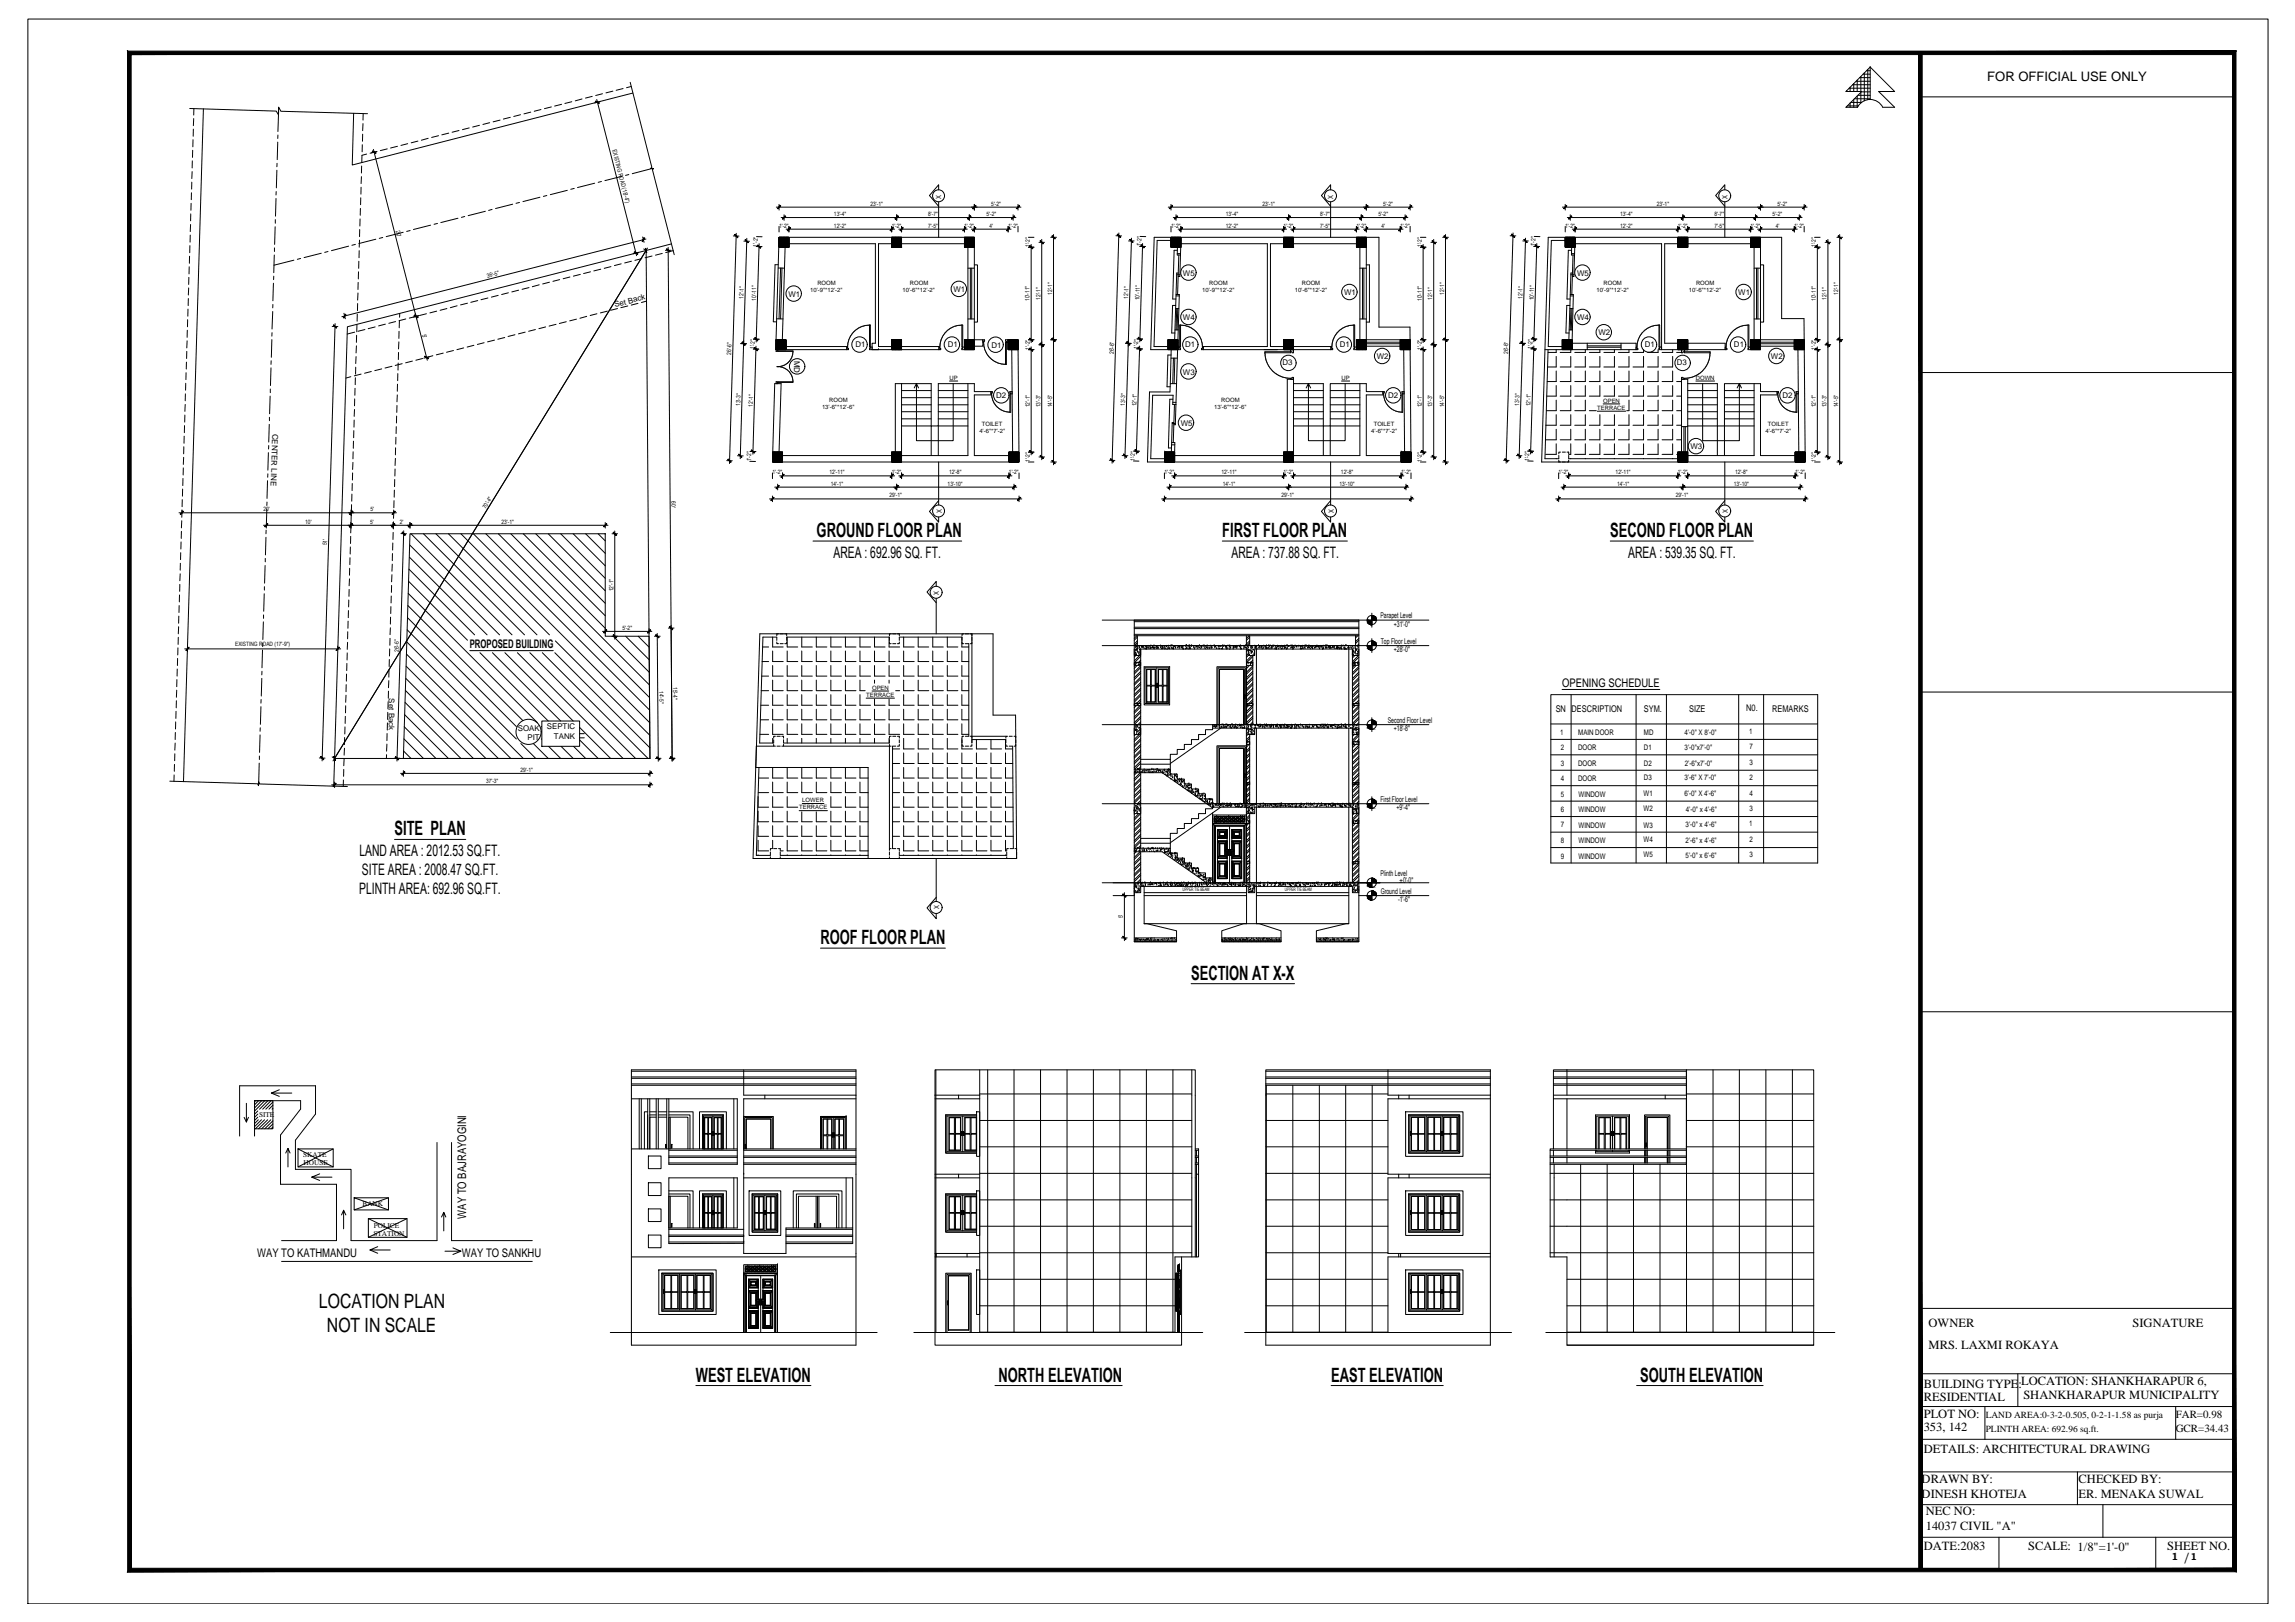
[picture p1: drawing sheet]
<svg xmlns="http://www.w3.org/2000/svg" width="841mm" height="594mm" viewBox="0 0 841 594" stroke-linecap="round" stroke-linejoin="round" font-family="sans-serif">
<defs><g id="words">
<g font-size="7.2">
<text x="299.3" y="196.6">GROUND FLOOR PLAN</text>
<text x="447.9" y="196.6">FIRST FLOOR PLAN</text>
<text x="590.1" y="196.6">SECOND FLOOR PLAN</text>
<text x="144.6" y="305.9">SITE PLAN</text>
<text x="300.7" y="345.7">ROOF FLOOR PLAN</text>
<text x="436.5" y="358.8">SECTION AT X-X</text>
<text x="116.9" y="479.2">LOCATION PLAN</text>
<text x="119.8" y="487.9">NOT IN SCALE</text>
<text x="255" y="506">WEST ELEVATION</text>
<text x="365.9" y="506">NORTH ELEVATION</text>
<text x="487.8" y="506">EAST ELEVATION</text>
<text x="601.1" y="506">SOUTH ELEVATION</text>
</g>
<g font-size="5.8">
<text x="305.4" y="204.3">AREA : 692.96 SQ. FT.</text>
<text x="451.3" y="204.3">AREA : 737.88 SQ. FT.</text>
<text x="596.7" y="204.3">AREA : 539.35 SQ. FT.</text>
<text x="131.7" y="313.6">LAND AREA : 2012.53 SQ.FT.</text>
<text x="132.6" y="320.6">SITE AREA : 2008.47 SQ.FT.</text>
<text x="131.6" y="327.6">PLINTH AREA: 692.96 SQ.FT.</text>
</g>
<text font-size="4.8" x="728.3" y="29.6">FOR OFFICIAL USE ONLY</text>
<g font-size="4.6">
<text x="706.7" y="486.1">OWNER</text>
<text x="781.5" y="486.1">SIGNATURE</text>
<text x="706.7" y="494.1">MRS. LAXMI ROKAYA</text>
<text x="705" y="508.2">BUILDING TYPE:LOCATION: SHANKHARAPUR 6,</text>
<text x="705" y="513.3">RESIDENTIAL</text>
<text x="741.5" y="512.5">SHANKHARAPUR MUNICIPALITY</text>
<text x="705" y="519.3">PLOT NO:</text>
<text x="705" y="524.2">353, 142</text>
<text x="705" y="532.2">DETAILS: ARCHITECTURAL DRAWING</text>
<text x="704.2" y="543">DRAWN BY:</text>
<text x="761.7" y="543">CHECKED BY:</text>
<text x="704.2" y="548.8">DINESH KHOTEJA</text>
<text x="761.7" y="548.8">ER. MENAKA SUWAL</text>
<text x="705.7" y="555">NEC NO:</text>
<text x="705.7" y="560.2">14037 CIVIL &quot;A&quot;</text>
<text x="705" y="567.9">DATE:2083</text>
<text x="743.2" y="567.9">SCALE: 1/8&quot;=1'-0&quot;</text>
<text x="794.2" y="567.9">SHEET NO.</text>
</g>
<g font-size="4.3">
<text x="172.1" y="237.3">PROPOSED BUILDING</text>
<text x="572.4" y="251.6">OPENING SCHEDULE</text>
<text x="170.9" y="446.3" transform="rotate(-90 170.9 446.3)">WAY TO BAJRAYOGINI</text>
<text x="94.2" y="460.4">WAY TO KATHMANDU</text>
<text x="169.3" y="460.4">WAY TO SANKHU</text>
</g>
<g font-size="4">
<text x="797.3" y="519.5">FAR=0.98</text>
<text x="797.3" y="524.4">GCR=34.43</text>
</g>
<text font-size="3.8" x="795.8" y="571.5">1 /1</text>
<g font-size="3.4">
<text x="570.1" y="260.7">SN</text>
<text x="575.9" y="260.7">DESCRIPTION</text>
<text x="602.4" y="260.7">SYM.</text>
<text x="619" y="260.7">SIZE</text>
<text x="639.9" y="260.5">N0.</text>
<text x="649.4" y="260.7">REMARKS</text>
<text x="727.7" y="519.5">LAND AREA:0-3-2-0.505, 0-2-1-1.58 as purja</text>
<text x="727.7" y="524.4">PLINTH AREA: 692.96 sq.ft.</text>
</g>
<g font-size="2.9">
<text x="433.5" y="101">W5</text>
<text x="578" y="101">W5</text>
<text x="349.4" y="107">W1</text>
<text x="225.4" y="112.5" transform="rotate(-14 225.4 112.5)">Set Back</text>
<text x="288.9" y="108.6">W1</text>
<text x="492.6" y="108.1">W1</text>
<text x="637" y="108.1">W1</text>
<text x="433.5" y="117.3">W4</text>
<text x="578" y="117.3">W4</text>
<text x="585.8" y="122.9">W2</text>
<text x="313.5" y="127.1">D1</text>
<text x="347.3" y="127.1">D1</text>
<text x="363.3" y="127.5">D1</text>
<text x="434.3" y="127.1">D1</text>
<text x="491" y="127.1">D1</text>
<text x="504.5" y="131.6">W2</text>
<text x="602.8" y="127.1">D1</text>
<text x="635.4" y="127.1">D1</text>
<text x="649" y="131.6">W2</text>
<text x="291.1" y="132.1" transform="rotate(90 291.1 132.1)">MD</text>
<text x="433.5" y="137.2">W3</text>
<text x="470" y="133.7">D3</text>
<text x="614.5" y="133.7">D3</text>
<text x="365.1" y="145.8">D2</text>
<text x="508.7" y="145.8">D2</text>
<text x="653.2" y="145.8">D2</text>
<text x="99.8" y="158.9" transform="rotate(92 99.8 158.9)">CENTER LINE</text>
<text x="432.7" y="156">W5</text>
<text x="619.5" y="164.6">W3</text>
<text x="505.9" y="226.5">Parapet Level</text>
<text x="510.8" y="229.6">+31'-0&quot;</text>
<text x="506" y="235.8">Top Floor Level</text>
<text x="510.8" y="238.9">+28'-0&quot;</text>
<text x="142.5" y="255.8" transform="rotate(90 142.5 255.8)">Set Back</text>
<text x="189.7" y="267.8">SOAK</text>
<text x="200.4" y="267.1">SEPTIC</text>
<text x="508.6" y="264.8">Second Floor Level</text>
<text x="510.8" y="267.9">+18'-8&quot;</text>
<text x="193.3" y="271.2">PIT</text>
<text x="203" y="270.5">TANK</text>
<text x="505.9" y="293.7">First Floor Level</text>
<text x="511.8" y="296.8">+9'-4&quot;</text>
<text x="505.9" y="320.7">Plinth Level</text>
<text x="512.9" y="323.3">±0'-0&quot;</text>
<text x="506" y="327.3">Ground Level</text>
<text x="512.3" y="330.4">-1'-6&quot;</text>
</g>
<g font-size="2.8">
<text x="571.7" y="269.2">1</text>
<text x="578.4" y="269.2">MAIN DOOR</text>
<text x="602.4" y="269.1">MD</text>
<text x="617.3" y="269.1">4'-0&quot; X 8'-0&quot;</text>
<text x="641" y="268.8">1</text>
<text x="571.9" y="274.8">2</text>
<text x="578.4" y="274.8">DOOR</text>
<text x="602.4" y="274.8">D1</text>
<text x="617.3" y="274.8">3'-0&quot;x7'-0&quot;</text>
<text x="641.1" y="274.4">7</text>
<text x="571.9" y="280.5">3</text>
<text x="578.4" y="280.5">DOOR</text>
<text x="602.4" y="280.4">D2</text>
<text x="617.4" y="280.4">2'-6&quot;x7'-0&quot;</text>
<text x="641.1" y="280.1">3</text>
<text x="572" y="286.1">4</text>
<text x="578.4" y="286.2">DOOR</text>
<text x="602.4" y="285.9">D3</text>
<text x="617.3" y="285.9">3'-6&quot; X 7'-0&quot;</text>
<text x="641.2" y="285.7">2</text>
<text x="571.9" y="291.8">5</text>
<text x="578.5" y="291.8">WINDOW</text>
<text x="602.3" y="291.4">W1</text>
<text x="617.3" y="291.5">6'-0&quot; X 4'-6&quot;</text>
<text x="641.2" y="291.4">4</text>
<text x="571.9" y="297.4">6</text>
<text x="578.5" y="297.5">WINDOW</text>
<text x="602.3" y="297">W2</text>
<text x="617.8" y="297.4">4'-0&quot; x 4'-6&quot;</text>
<text x="641.1" y="297">3</text>
<text x="571.9" y="303.1">7</text>
<text x="578.5" y="303.2">WINDOW</text>
<text x="602.3" y="303.3">W3</text>
<text x="617.7" y="303">3'-0&quot; x 4'-6&quot;</text>
<text x="641" y="302.7">1</text>
<text x="571.9" y="308.7">8</text>
<text x="578.5" y="308.8">WINDOW</text>
<text x="602.3" y="308.3">W4</text>
<text x="617.7" y="308.7">2'-6&quot; x 4'-6&quot;</text>
<text x="641.2" y="308.3">2</text>
<text x="571.9" y="314.4">9</text>
<text x="578.5" y="314.5">WINDOW</text>
<text x="602.3" y="314.1">W5</text>
<text x="617.7" y="314.4">5'-0&quot; x 6'-6&quot;</text>
<text x="641.1" y="314">3</text>
</g>
<g font-size="2.7">
<text x="94.9" y="409.1">SITE</text>
<text x="111.1" y="423.8">SKATE</text>
<text x="111.2" y="426.8">HOUSE</text>
<text x="132.8" y="441.8">BANK</text>
<text x="137" y="449.6">POLICE</text>
<text x="136.8" y="452.6">STATION</text>
</g>
<g font-size="2.6">
<text x="344.9" y="72.8" transform="rotate(-90 344.9 72.8)">X</text>
<text x="488.6" y="72.8" transform="rotate(-90 488.6 72.8)">X</text>
<text x="633" y="72.8" transform="rotate(-90 633 72.8)">X</text>
<text x="345.1" y="187.8" transform="rotate(-90 345.1 187.8)">X</text>
<text x="488.8" y="187.8" transform="rotate(-90 488.8 187.8)">X</text>
<text x="633.2" y="187.8" transform="rotate(-90 633.2 187.8)">X</text>
<text x="344" y="218" transform="rotate(-90 344 218)">X</text>
<text x="344.2" y="333" transform="rotate(-90 344.2 333)">X</text>
</g>
<g font-size="2.2">
<text x="224.5" y="55" transform="rotate(76 224.5 55)">EXISTING ROAD (18'-4&quot;)</text>
<text x="319" y="75.4">23'-1&quot;</text>
<text x="363.3" y="75.4">5'-2&quot;</text>
<text x="462.7" y="75.4">23'-1&quot;</text>
<text x="506.9" y="75.4">5'-2&quot;</text>
<text x="607.1" y="75.4">23'-1&quot;</text>
<text x="651.4" y="75.4">5'-2&quot;</text>
<text x="285.5" y="83.4">1'-2&quot;</text>
<text x="305.6" y="83.4">12'-2&quot;</text>
<text x="305.6" y="79.1">13'-4&quot;</text>
<text x="326.8" y="83.4">1'-2&quot;</text>
<text x="340.2" y="83.4">7'-5&quot;</text>
<text x="340.2" y="79.1">8'-7&quot;</text>
<text x="353.4" y="83.4">1'-2&quot;</text>
<text x="361.5" y="79.1">5'-2&quot;</text>
<text x="362.6" y="83.4">4'</text>
<text x="369.4" y="83.4">1'-2&quot;</text>
<text x="429.1" y="83.4">1'-2&quot;</text>
<text x="449.3" y="83.4">12'-2&quot;</text>
<text x="449.3" y="79.1">13'-4&quot;</text>
<text x="470.4" y="83.4">1'-2&quot;</text>
<text x="483.8" y="83.4">7'-5&quot;</text>
<text x="483.8" y="79.1">8'-7&quot;</text>
<text x="497.1" y="83.4">1'-2&quot;</text>
<text x="505.1" y="79.1">5'-2&quot;</text>
<text x="506.3" y="83.4">4'</text>
<text x="513.1" y="83.4">1'-2&quot;</text>
<text x="573.6" y="83.4">1'-2&quot;</text>
<text x="593.7" y="83.4">12'-2&quot;</text>
<text x="593.7" y="79.1">13'-4&quot;</text>
<text x="614.9" y="83.4">1'-2&quot;</text>
<text x="628.3" y="83.4">7'-5&quot;</text>
<text x="628.3" y="79.1">8'-7&quot;</text>
<text x="641.5" y="83.4">1'-2&quot;</text>
<text x="649.6" y="79.1">5'-2&quot;</text>
<text x="650.7" y="83.4">4'</text>
<text x="657.5" y="83.4">1'-2&quot;</text>
<text x="145" y="84.6" transform="rotate(76 145 84.6)">20'</text>
<text x="277.6" y="90.3" transform="rotate(-88 277.6 90.3)">1'-2&quot;</text>
<text x="377.4" y="90.5" transform="rotate(-90 377.4 90.5)">1'-2&quot;</text>
<text x="418.2" y="90.2" transform="rotate(-88 418.2 90.2)">1'-2&quot;</text>
<text x="521" y="90.5" transform="rotate(-90 521 90.5)">1'-2&quot;</text>
<text x="562.6" y="90.2" transform="rotate(-89 562.6 90.2)">1'-2&quot;</text>
<text x="665.5" y="90.5" transform="rotate(-90 665.5 90.5)">1'-2&quot;</text>
<text x="178.7" y="101.8" transform="rotate(-14 178.7 101.8)">36'-5&quot;</text>
<text x="296.9" y="107">10'-9&quot;*12'-2&quot;</text>
<text x="299.5" y="104.4">ROOM</text>
<text x="330.8" y="107">10'-6&quot;*12'-2&quot;</text>
<text x="333.4" y="104.4">ROOM</text>
<text x="385.6" y="108" transform="rotate(-90 385.6 108)">12'-1&quot;</text>
<text x="440.6" y="107">10'-9&quot;*12'-2&quot;</text>
<text x="443.2" y="104.4">ROOM</text>
<text x="474.5" y="107">10'-6&quot;*12'-2&quot;</text>
<text x="477.1" y="104.4">ROOM</text>
<text x="529.2" y="108" transform="rotate(-90 529.2 108)">12'-1&quot;</text>
<text x="585" y="107">10'-9&quot;*12'-2&quot;</text>
<text x="587.6" y="104.4">ROOM</text>
<text x="618.9" y="107">10'-6&quot;*12'-2&quot;</text>
<text x="621.5" y="104.4">ROOM</text>
<text x="673.7" y="108" transform="rotate(-90 673.7 108)">12'-1&quot;</text>
<text x="272.5" y="109.4" transform="rotate(-88 272.5 109.4)">12'-1&quot;</text>
<text x="277" y="110.1" transform="rotate(-89 277 110.1)">10'-11&quot;</text>
<text x="377.3" y="110.3" transform="rotate(-90 377.3 110.3)">10'-11&quot;</text>
<text x="381.2" y="109.8" transform="rotate(-90 381.2 109.8)">12'-1&quot;</text>
<text x="413.4" y="109.3" transform="rotate(-88 413.4 109.3)">12'-1&quot;</text>
<text x="417.6" y="110" transform="rotate(-88 417.6 110)">10'-11&quot;</text>
<text x="521" y="110.3" transform="rotate(-90 521 110.3)">10'-11&quot;</text>
<text x="524.9" y="109.8" transform="rotate(-90 524.9 109.8)">12'-1&quot;</text>
<text x="557.9" y="109.3" transform="rotate(-88 557.9 109.3)">12'-1&quot;</text>
<text x="562" y="110" transform="rotate(-88 562 110)">10'-11&quot;</text>
<text x="665.4" y="110.3" transform="rotate(-90 665.4 110.3)">10'-11&quot;</text>
<text x="669.3" y="109.8" transform="rotate(-90 669.3 109.8)">12'-1&quot;</text>
<text x="154.7" y="122.6" transform="rotate(76 154.7 122.6)">5'</text>
<text x="268" y="129.8" transform="rotate(-88 268 129.8)">26'-6&quot;</text>
<text x="276.5" y="127.9" transform="rotate(-89 276.5 127.9)">1'-2&quot;</text>
<text x="377.4" y="128.1" transform="rotate(-90 377.4 128.1)">1'-2&quot;</text>
<text x="408.2" y="129.7" transform="rotate(-88 408.2 129.7)">26'-6&quot;</text>
<text x="417.1" y="127.7" transform="rotate(-88 417.1 127.7)">1'-2&quot;</text>
<text x="521" y="128.1" transform="rotate(-90 521 128.1)">1'-2&quot;</text>
<text x="552.6" y="129.7" transform="rotate(-88 552.6 129.7)">26'-6&quot;</text>
<text x="561.5" y="127.7" transform="rotate(-88 561.5 127.7)">1'-2&quot;</text>
<text x="665.5" y="128.1" transform="rotate(-90 665.5 128.1)">1'-2&quot;</text>
<text x="348" y="139.1">UP</text>
<text x="491.6" y="139.1">UP</text>
<text x="621.5" y="139.1">DOWN</text>
<text x="271.3" y="148.7" transform="rotate(-88 271.3 148.7)">13'-3&quot;</text>
<text x="275.9" y="148.9" transform="rotate(-88 275.9 148.9)">12'-1&quot;</text>
<text x="301.2" y="149.8">13'-6&quot;*12'-6&quot;</text>
<text x="303.9" y="147.2">ROOM</text>
<text x="377.4" y="149.1" transform="rotate(-90 377.4 149.1)">12'-1&quot;</text>
<text x="381.2" y="149.1" transform="rotate(-90 381.2 149.1)">13'-3&quot;</text>
<text x="385.6" y="149.1" transform="rotate(-90 385.6 149.1)">14'-5&quot;</text>
<text x="412.2" y="148.6" transform="rotate(-88 412.2 148.6)">13'-3&quot;</text>
<text x="416.4" y="148.8" transform="rotate(-88 416.4 148.8)">12'-1&quot;</text>
<text x="444.9" y="149.8">13'-6&quot;*12'-6&quot;</text>
<text x="447.5" y="147.2">ROOM</text>
<text x="521" y="149.1" transform="rotate(-90 521 149.1)">12'-1&quot;</text>
<text x="524.9" y="149.1" transform="rotate(-90 524.9 149.1)">13'-3&quot;</text>
<text x="529.2" y="149.1" transform="rotate(-90 529.2 149.1)">14'-5&quot;</text>
<text x="556.7" y="148.6" transform="rotate(-88 556.7 148.6)">13'-3&quot;</text>
<text x="560.9" y="148.8" transform="rotate(-88 560.9 148.8)">12'-1&quot;</text>
<text x="587.5" y="147.5">OPEN</text>
<text x="665.5" y="149.1" transform="rotate(-90 665.5 149.1)">12'-1&quot;</text>
<text x="669.3" y="149.1" transform="rotate(-90 669.3 149.1)">13'-3&quot;</text>
<text x="673.7" y="149.1" transform="rotate(-90 673.7 149.1)">14'-5&quot;</text>
<text x="359.8" y="155.9">TOILET</text>
<text x="503.4" y="155.9">TOILET</text>
<text x="585.3" y="150.1">TERRACE</text>
<text x="647.9" y="155.9">TOILET</text>
<text x="358.9" y="158.5">4'-6&quot;*7'-2&quot;</text>
<text x="502.5" y="158.5">4'-6&quot;*7'-2&quot;</text>
<text x="647" y="158.5">4'-6&quot;*7'-2&quot;</text>
<text x="275.3" y="169" transform="rotate(-89 275.3 169)">1'-2&quot;</text>
<text x="283.1" y="173.7">1'-2&quot;</text>
<text x="304" y="173.7">12'-11&quot;</text>
<text x="326.8" y="173.7">1'-2&quot;</text>
<text x="347.8" y="173.7">12'-8&quot;</text>
<text x="369.8" y="173.7">1'-2&quot;</text>
<text x="377.4" y="169.2" transform="rotate(-90 377.4 169.2)">1'-2&quot;</text>
<text x="415.9" y="168.9" transform="rotate(-88 415.9 168.9)">1'-2&quot;</text>
<text x="426.7" y="173.7">1'-2&quot;</text>
<text x="447.6" y="173.7">12'-11&quot;</text>
<text x="470.4" y="173.7">1'-2&quot;</text>
<text x="491.4" y="173.7">12'-8&quot;</text>
<text x="513.5" y="173.7">1'-2&quot;</text>
<text x="521" y="169.2" transform="rotate(-90 521 169.2)">1'-2&quot;</text>
<text x="560.3" y="168.9" transform="rotate(-88 560.3 168.9)">1'-2&quot;</text>
<text x="571.2" y="173.7">1'-2&quot;</text>
<text x="592.1" y="173.7">12'-11&quot;</text>
<text x="614.9" y="173.7">1'-2&quot;</text>
<text x="635.9" y="173.7">12'-8&quot;</text>
<text x="657.9" y="173.7">1'-2&quot;</text>
<text x="665.5" y="169.2" transform="rotate(-90 665.5 169.2)">1'-2&quot;</text>
<text x="304.5" y="177.9">14'-1&quot;</text>
<text x="347.3" y="177.8">13'-10&quot;</text>
<text x="448.1" y="177.9">14'-1&quot;</text>
<text x="490.9" y="177.8">13'-10&quot;</text>
<text x="592.6" y="177.9">14'-1&quot;</text>
<text x="635.4" y="177.8">13'-10&quot;</text>
<text x="246.1" y="183.6" transform="rotate(90 246.1 183.6)">60'</text>
<text x="326" y="182.2">29'-1&quot;</text>
<text x="469.6" y="182.2">29'-1&quot;</text>
<text x="614.1" y="182.2">29'-1&quot;</text>
<text x="96.5" y="187.3">20'</text>
<text x="111.9" y="191.8">10'</text>
<text x="135.6" y="191.9">5'</text>
<text x="135.8" y="187.3">5'</text>
<text x="146.5" y="191.9">2'</text>
<text x="178" y="186.4" transform="rotate(-58 178 186.4)">70'-4&quot;</text>
<text x="183.8" y="191.8">23'-1&quot;</text>
<text x="119.8" y="199.8" transform="rotate(-87 119.8 199.8)">51'</text>
<text x="224.8" y="216.6" transform="rotate(-90 224.8 216.6)">12'-1&quot;</text>
<text x="228.1" y="230.7">5'-2&quot;</text>
<text x="86.2" y="236.7">EXISTING ROAD (17'-9&quot;)</text>
<text x="146.1" y="238.8" transform="rotate(-88 146.1 238.8)">26'-6&quot;</text>
<text x="246.7" y="251.6" transform="rotate(89 246.7 251.6)">15'-4&quot;</text>
<text x="241.6" y="253.1" transform="rotate(89 241.6 253.1)">14'-5&quot;</text>
<text x="317.4" y="255.3">TERRACE</text>
<text x="319.6" y="252.6">OPEN</text>
<text x="178.1" y="286.9">37'-3&quot;</text>
<text x="190.7" y="282.8">29'-1&quot;</text>
<text x="294" y="293.9">LOWER</text>
<text x="292.9" y="296.5">TERRACE</text>
<text x="411.5" y="336.4" transform="rotate(-90 411.5 336.4)">5'</text>
</g>
<g font-size="1.8">
<text x="433.3" y="326.5">UPPER TIE BEAM</text>
<text x="470.8" y="326.5">UPPER TIE BEAM</text>
</g>
</g></defs>
<!-- layer: 0 -->
<g fill="#000" stroke="#000" stroke-width=".37">
<path d="M218.2 37.1l1.3 .8zM218.4 37l1.2 .8z"/>
<path d="M136.5 55.4l1.3 .7zM136.5 55.3l1.3 .8z"/>
<path d="M285.9 75.3l-.9 1.1zM285.9 75.3l-1 1.1z"/>
<path d="M287.8 79.1l-1 1.1zM287.8 79.1l-1 1.1z"/>
<path d="M329 79.1l-.9 1.1zM329 79.1l-.9 1.1z"/>
<path d="M355.7 79.1l-.9 1.1zM355.7 79.1l-.9 1.1z"/>
<path d="M357.5 75.3l-1 1.1zM357.5 75.3l-1 1.1z"/>
<path d="M357.5 75.3l-1 1.1zM357.5 75.3l-1 1.1z"/>
<path d="M372.5 76.4l1.1-1.1zM373.6 75.3l-1 1.1z"/>
<path d="M429.6 75.3l-.9 1.1zM429.6 75.3l-1 1.1z"/>
<path d="M431.4 79.1l-.9 1.1zM431.4 79.1l-.9 1.1z"/>
<path d="M472.7 79.1l-.9 1.1zM472.7 79.1l-.9 1.1z"/>
<path d="M499.4 79.1l-1 1.1zM498.3 80.1l1.1-1z"/>
<path d="M501.1 75.3l-1 1.1zM501.1 75.3l-.9 1.1z"/>
<path d="M501.1 75.3l-.9 1.1zM501.1 75.3l-1 1.1z"/>
<path d="M517.2 75.3l-1 1.1zM517.2 75.3l-1 1.1z"/>
<path d="M574 75.3l-.9 1.1zM574 75.3l-1 1.1z"/>
<path d="M575.9 79.1l-1 1.1zM575.9 79.1l-1 1.1z"/>
<path d="M617.1 79.1l-.9 1.1zM616.1 80.1l1-1z"/>
<path d="M643.8 79.1l-.9 1.1zM643.8 79.1l-.9 1.1z"/>
<path d="M645.6 75.3l-1 1.1zM645.6 75.3l-1 1.1z"/>
<path d="M645.6 75.3l-1 1.1zM645.6 75.3l-1 1.1z"/>
<path d="M660.6 76.4l1.1-1.1zM661.7 75.3l-1 1.1z"/>
<path d="M232.5 92.3l1.2 .6zM232.4 92.4l1.3 .5v.2z"/>
<path d="M236 87.1l-.5 1.3zM236 87.1l.2 .1-.7 1.2z"/>
<path d="M236.5 91l.5 1.4zM236.5 91l.5 1.4z"/>
<path d="M244.3 91.2l1.2 .9zM244.3 91.2l1.2 .9z"/>
<path d="M269.2 86l1.2 .9zM269.2 86l1.2 .9z"/>
<path d="M273 87.9l1.2 .9zM273.2 87.7l1 1.1z"/>
<path d="M277.6 89.8l1 1.1zM277.6 89.8l1.1 1z"/>
<path d="M289.6 83.4l-.9 1.1zM288.5 84.4l1.1-1z"/>
<path d="M326.2 84.4l1.1-1zM327.3 83.4l-1 1.1z"/>
<path d="M328 80.1l1-1zM329 79.1l-.9 1.1z"/>
<path d="M330.9 83.4l-1 1.1zM329.8 84.4l1.1-1z"/>
<path d="M352.9 84.4l1-1zM353.9 83.4l-1 1.1z"/>
<path d="M354.6 80.1l1.1-1zM355.7 79.1l-.9 1.1z"/>
<path d="M357.5 83.4l-1 1.1zM357.5 83.4l-1 1.1z"/>
<path d="M368.9 84.4l1-1zM369.9 83.4l-.9 1.1z"/>
<path d="M370.7 80.1l1-1zM371.7 79.1l-.9 1.1z"/>
<path d="M377.3 90.1l1.2 .9zM377.3 90.1l1.2 .9z"/>
<path d="M381.2 88.3l1.1 .9zM381.2 88.3l1.1 .9z"/>
<path d="M385.5 86.5l1.1 1zM385.5 86.5l1.1 .9z"/>
<path d="M409.4 85.9l1.2 1zM409.6 85.8l1 1.1z"/>
<path d="M414 87.7l1.2 1.1zM414 87.7l1.2 1.1z"/>
<path d="M418.1 89.8l1.2 .9zM418.3 89.6l1 1.1z"/>
<path d="M433.3 83.4l-1 1.1zM432.2 84.4l1.1-1z"/>
<path d="M469.8 84.4l1.1-1zM470.9 83.4l-.9 1.1z"/>
<path d="M471.7 80.1l1-1zM472.7 79.1l-.9 1.1z"/>
<path d="M474.5 83.4l-.9 1.1zM473.4 84.4l1.1-1z"/>
<path d="M496.5 84.4l1-1zM497.5 83.4l-.9 1.1z"/>
<path d="M498.3 80.1l1.1-1zM499.4 79.1l-1 1.1z"/>
<path d="M501.1 83.4l-.9 1.1zM501.1 83.4l-.9 1.1z"/>
<path d="M512.6 84.4l1-1zM513.6 83.4l-1 1.1z"/>
<path d="M514.3 80.1l1.1-1zM515.4 79.1l-.9 1.1z"/>
<path d="M520.9 90.1l1.2 .9zM520.9 90.1l1.2 .9z"/>
<path d="M524.8 88.3l1.1 1zM524.8 88.3l1.2 .9z"/>
<path d="M529.1 86.5l1.1 1zM529.1 86.5l1.2 .9z"/>
<path d="M553.9 85.9l1.1 1zM554 85.8l1 1.1z"/>
<path d="M558.5 87.7l1.1 1.1zM558.5 87.7l1.1 1.1z"/>
<path d="M562.6 89.8l1.1 .9zM562.6 89.8l1.1 .9z"/>
<path d="M577.7 83.4l-.9 1.1zM577.7 83.4l-.9 1.1z"/>
<path d="M614.3 84.4l1.1-1zM615.4 83.4l-1 1.1z"/>
<path d="M616.1 80.1l1-1zM617.1 79.1l-.9 1.1z"/>
<path d="M619 83.4l-1 1.1zM617.9 84.4l1.1-1z"/>
<path d="M642 83.4l-1 1.1zM642 83.4l-1 1.1z"/>
<path d="M642.7 80.1l1.1-1zM643.8 79.1l-.9 1.1z"/>
<path d="M645.6 83.4l-1 1.1zM645.6 83.4l-1 1.1z"/>
<path d="M657 84.4l1-1zM658 83.4l-.9 1.1z"/>
<path d="M658.8 80.1l1-1zM659.8 79.1l-.9 1.1z"/>
<path d="M665.4 90.1l1.2 .9zM665.4 90.1l1.2 .9z"/>
<path d="M669.3 88.3l1.1 .9zM669.3 88.3l1.1 .9z"/>
<path d="M673.6 86.5l1.1 1zM673.6 86.5l1.1 .9z"/>
<path d="M126.6 115.1l-.6 1.3zM126.6 115.1l-.8 1.3z"/>
<path d="M151.9 115.4l1.3 .8zM151.8 115.6l1.3 .7z"/>
<path d="M151.8 115.6l1.3 .7zM151.9 115.4l1.3 .8z"/>
<path d="M122.2 119.1l1 1.1zM122.3 119l1 1.1z"/>
<path d="M155.7 130.5l1.3 .7zM155.6 130.6l1.3 .8z"/>
<path d="M272.1 125.3l.9 1.1zM272 125.4l1 1z"/>
<path d="M272 125.4l1 1zM272.1 125.3l.9 1.1z"/>
<path d="M276.6 123.7l1.1 1zM276.6 123.7l1 1.1z"/>
<path d="M276.5 127.4l1.1 .9zM276.5 127.4l1.1 .9z"/>
<path d="M377.4 123.9l1.1 1zM377.3 124l1.2 .9z"/>
<path d="M377.3 127.6l1.2 .9zM377.3 127.6l1.2 .9z"/>
<path d="M381.2 125.8l1.1 .9zM381.2 125.8l1.1 .9z"/>
<path d="M381.2 125.8l1.1 .9zM381.2 125.8l1.1 .9z"/>
<path d="M385.6 123.9l1 1zM385.5 124l1.1 1z"/>
<path d="M385.5 124l1.1 1zM385.5 124l1.1 .9z"/>
<path d="M412.9 125.3l1.1 1zM412.9 125.3l1 1.1z"/>
<path d="M412.9 125.3l1 1.1zM412.9 125.3l1.1 1z"/>
<path d="M417.3 123.6l1 1zM417.1 123.7l1.2 .9z"/>
<path d="M417.1 127.3l.9 1.1zM417.1 127.2l1 1.1z"/>
<path d="M521.1 123.9l1 1zM520.9 124l1.2 .9z"/>
<path d="M520.9 127.6l1.2 .9zM520.9 127.6l1.2 .9z"/>
<path d="M524.8 125.8l1.2 .9zM524.8 125.8l1.1 1.1z"/>
<path d="M524.8 125.8l1.1 1.1zM524.8 125.8l1.2 .9z"/>
<path d="M529.3 123.9l1 1zM529.1 124l1.1 1z"/>
<path d="M529.1 124l1.1 1zM529.3 123.9l1 1z"/>
<path d="M557.5 125.2l1 1.1zM557.4 125.3l1.1 1z"/>
<path d="M557.4 125.3l1.1 1zM557.5 125.2l1 1.1z"/>
<path d="M561.7 123.6l1 1zM561.6 123.7l1.1 .9z"/>
<path d="M561.5 127.3l1.1 1zM561.6 127.2l1 1.1z"/>
<path d="M665.5 123.9l1.1 1zM665.4 124l1.2 .9z"/>
<path d="M665.4 127.6l1.2 .9zM665.4 127.6l1.2 .9z"/>
<path d="M669.3 125.8l1.1 .9zM669.3 125.8l1.1 .9z"/>
<path d="M669.3 125.8l1.1 .9zM669.3 125.8l1.1 .9z"/>
<path d="M673.7 123.9l1 1zM673.6 124l1.1 1z"/>
<path d="M673.6 124l1.1 1zM673.6 124l1.1 .9z"/>
<path d="M266.9 168.1l1 1.1zM266.8 168.3l1.1 .9z"/>
<path d="M270.8 166.4l1 1zM270.8 166.5l1 .9z"/>
<path d="M275.5 164.8l1 1zM275.3 164.9l1.2 .9z"/>
<path d="M285.4 177.8l-.9 1.2zM285.4 177.8l-.9 1.2z"/>
<path d="M287.3 173.7l-1 1.2zM286.2 174.7l1.1-1z"/>
<path d="M326.2 174.7l1.1-1zM327.3 173.7l-1 1.2z"/>
<path d="M328 178.9l1-1.1zM329 177.8l-.9 1.2z"/>
<path d="M329 177.8l-.9 1.2zM329 177.8l-.9 1.2z"/>
<path d="M330.9 173.7l-1 1.2zM329.8 174.7l1.1-1z"/>
<path d="M369.2 174.7l1.1-1zM370.3 173.7l-1 1.2z"/>
<path d="M371 178.9l1-1.1zM372 177.8l-.9 1.2z"/>
<path d="M377.3 165.1l1.2 .9zM377.3 165.1l1.2 .9z"/>
<path d="M381.3 166.8l1 1zM381.2 166.9l1.1 .9z"/>
<path d="M385.5 168.7l1.1 1zM385.5 168.7l1.1 1.1z"/>
<path d="M407.1 168l1 1.1zM407 168.1l1.1 1z"/>
<path d="M411.8 166.3l1 1.1zM411.7 166.4l1.1 1z"/>
<path d="M415.9 164.8l1.2 .9zM415.9 164.8l1.2 .9z"/>
<path d="M429.1 177.8l-.9 1.2zM429.1 177.8l-.9 1.2z"/>
<path d="M430.9 173.7l-.9 1.2zM430.9 173.7l-.9 1.2z"/>
<path d="M469.8 174.7l1.1-1zM470.9 173.7l-.9 1.2z"/>
<path d="M471.7 178.9l1-1.1zM472.7 177.8l-.9 1.2z"/>
<path d="M472.7 177.8l-.9 1.2zM471.7 178.9l1-1.1z"/>
<path d="M474.5 173.7l-.9 1.2zM473.4 174.7l1.1-1z"/>
<path d="M512.8 174.7l1.1-1zM513.9 173.7l-1 1.2z"/>
<path d="M514.7 178.9l1-1.1zM515.7 177.8l-.9 1.2z"/>
<path d="M520.9 165.1l1.2 .9zM520.9 165.1l1.2 .9z"/>
<path d="M524.9 166.8l1.1 1zM524.8 166.9l1.1 1z"/>
<path d="M529.1 168.7l1.2 1zM529.1 168.7l1.1 1.1z"/>
<path d="M551.6 168l1 1.1zM551.4 168.1l1.2 1z"/>
<path d="M556.3 166.3l1 1.1zM556.1 166.4l1.2 1z"/>
<path d="M560.4 164.8l1.1 .9zM560.4 164.8l1 1z"/>
<path d="M573.5 177.8l-.9 1.2zM573.5 177.8l-.9 1.2z"/>
<path d="M575.4 173.7l-1 1.2zM574.3 174.7l1.1-1z"/>
<path d="M614.3 174.7l1.1-1zM615.4 173.7l-1 1.2z"/>
<path d="M616.1 178.9l1-1.1zM617.1 177.8l-.9 1.2z"/>
<path d="M617.1 177.8l-.9 1.2zM617.1 177.8l-.9 1.2z"/>
<path d="M619 173.7l-1 1.2zM617.9 174.7l1.1-1z"/>
<path d="M657.3 174.7l1.1-1zM658.4 173.7l-1 1.2z"/>
<path d="M659.1 178.9l1-1.1zM660.1 177.8l-.9 1.2z"/>
<path d="M665.4 165.1l1.2 .9zM665.4 165.1l1.2 .9z"/>
<path d="M669.4 166.8l1 1zM669.3 166.9l1.1 .9z"/>
<path d="M673.6 168.7l1.1 1zM673.6 168.7l1.1 1.1z"/>
<path d="M67.1 187.2l-.9 1.2zM67.1 187.2l-.9 1.2z"/>
<path d="M98.1 191.8l-1 1.2zM97 192.8l1.1-1z"/>
<path d="M128 192.8l1-1zM129 191.8l-.9 1.2z"/>
<path d="M129.2 187.2l-1.1 1.1zM129.2 187.2l-.9 1.2z"/>
<path d="M129 191.8l-.9 1.2zM129 191.8l-.9 1.2z"/>
<path d="M129.2 187.2l-.9 1.2zM129.2 187.2l-1.1 1.1z"/>
<path d="M143.5 192.8l1-1zM144.5 191.8l-.9 1.2z"/>
<path d="M144.7 187.2l-1 1.1zM144.7 187.2l-.9 1.2z"/>
<path d="M144.5 191.8l-.9 1.2zM144.5 191.8l-.9 1.2z"/>
<path d="M147.4 195l1.1 .9zM147.5 194.9l1 1z"/>
<path d="M149.7 192.8l1-1zM150.7 191.8l-.9 1.2z"/>
<path d="M150.7 191.8l-.9 1.2zM149.7 192.8l1-1z"/>
<path d="M221.2 192.8l1-1zM222.2 191.8l-.8 1.2z"/>
<path d="M224.7 195.1l1.2 .9zM224.7 195.1l1.2 .9z"/>
<path d="M283.5 182.2l-.9 1.1zM283.5 182.2l-.9 1.1z"/>
<path d="M372.9 183.2l1-1zM373.9 182.2l-1 1.1z"/>
<path d="M427.2 182.2l-.9 1.1zM427.2 182.2l-.9 1.1z"/>
<path d="M516.5 183.2l1-1zM517.5 182.2l-.9 1.1z"/>
<path d="M571.6 182.2l-.9 1.1zM571.6 182.2l-.9 1.1z"/>
<path d="M662 182.2l-1 1.1zM662 182.2l-1 1.1z"/>
<path d="M69.2 237.1l-.9 1.1zM69.2 237.1l-1.1 1.1z"/>
<path d="M123.2 238.2l1.1-1.1zM124.3 237.1l-1 1.1z"/>
<path d="M222.2 230.7l-.8 1.1zM222.2 230.7l-.8 1.1z"/>
<path d="M224.7 232.6l1.2 .9zM224.7 232.6l1.2 .9z"/>
<path d="M237.3 231.7l1-1zM238.3 230.7l-.9 1.1z"/>
<path d="M240.3 232.6l1.2 .9zM240.4 232.5l1.1 1z"/>
<path d="M245.4 229.6l1 1zM245.4 229.6l1.1 .9z"/>
<path d="M117.6 277.1l1 1zM117.5 277.2l1.1 .9z"/>
<path d="M122.4 277.1l.5 1.4zM122.4 277.1l.5 1.4z"/>
<path d="M145 277.2l1 1zM145 277.2l1 1z"/>
<path d="M240.7 277.3l1.1 .9zM240.7 277.3l1.1 .9z"/>
<path d="M245.9 277.2l1 1zM245.7 277.3l1.2 .9z"/>
<path d="M245.9 277.2l1 1zM245.7 277.3l1.2 .9z"/>
<path d="M123.1 286.9l-1 1.1zM123.1 286.9l-1 1.1z"/>
<path d="M148.3 282.7l-.9 1.1zM148.3 282.7l-1.1 1.1z"/>
<path d="M238.6 282.7l-1 1.1zM238.6 282.7l-.9 1.1z"/>
<path d="M238.6 286.9l-.9 1.1zM238.6 286.9l-.9 1.1z"/>
<path d="M411.5 327.5l1.1 1zM411.5 327.4l1.1 1.1z"/>
<path d="M411.5 342.9l1.1 1.1zM411.5 343.1l1.1 .9z"/>
<path d="M703.1 19.4v555.6h1.3zM703.1 19.4h1.3v555.6z"/>
<path d="M818.1 20v554.4l1.3 1.3zM818.1 20l1.3-1.3v557zM48.1 20h770l1.3-1.3zM46.8 18.7h772.6l-771.3 1.3zM46.8 18.7l1.3 555.7v-554.4zM46.8 18.7l1.3 555.7-1.3 1.3zM48.1 574.4l-1.3 1.3 771.3-1.3zM46.8 575.7l771.3-1.3 1.3 1.3z"/>
</g>
<g fill="none" stroke="#000" stroke-width=".37">
<path d="M10.2 7h820.9v580.4h-820.9zM69.5 39.7l31.7 1 .8 1.3 .1-2.8 .8 1.6 31.8 .8M74.5 39.9l-7.3 246.4M230.9 30.1l8 31.2-.5 .4 1.1 .1-.4 .3 8 31.2M231.9 34.1l-102.8 26.3 .5-18.9M703.8 35.5h115M246.1 89.3l-9.3 2.4-114.2 186.1-.3 10.1M285.2 97h-1.2l-.6 20.8 1.2 .1M285.2 98.2h2.3M285.5 86.9h3.6v3.6h-3.6zM286.1 98.2l-.6 18.6M286.6 98.2l-.5 18.6"/>
<path d="M287.7 90.5l-1 33.9M289.1 89.3h31.7v36.4h-1.2v2.4h2.3M326.8 86.9h3.6v3.6h-3.6zM326.8 89.3h-4.9v37.6h4.9M330.4 89.3h23M353.4 86.9h3.7v3.6h-3.7zM354.7 90.5v33.9M354.7 98.2h2.4M355.6 98.2v18.6M356.1 98.2v18.6M357.1 97h1.1v21h-1.1M429.1 86.9h3.6v3.6h-3.6z"/>
<path d="M429.1 88.1h-5.1l-1.1 38.8h5.1M431.4 92.9h1.2M431.5 91.7h-1.2l-.5 17.8h1.1M431.8 100h-.6l-.7 24.4M432 93.4l-.5 14.5M432.6 93.4h-1.2l.1-2.9h1.2l-.3 10.8h-.7M432.7 89.3h31.7v37.6h-23.5v1.2v-1h-.3l-.3 1h48.1l-.3-1h-.4v1v-1.2h-13.7M470.4 86.9h3.6v3.6h-3.6zM470.4 89.3h-4.8v37.6h4.8M474 89.3h23.1M497.1 86.9h3.6v3.6h-3.6zM498.3 98.2h2.4"/>
<path d="M498.3 90.5v33.9M499.3 98.2v18.6M499.8 98.2v18.6M500.7 86.9v40M500.7 97h1.1v21h-1.1M567.4 86.9h85.5v29.8h8.2l.4 52.5h-96.5zM573.6 86.9h3.6v3.6h-3.6zM573.6 88.1h-5.1l-1.1 38.8h5.1M575.9 92.9h1.1M575.9 90.5v2.9h1.1M575.9 91.7h-1.2l-.5 17.8h1.2M576.3 100h-.6l-.8 24.4"/>
<path d="M576.4 93.4l-.4 14.5M577.1 90.5l-.3 10.8h-.6M577.2 89.3h31.7v38.8M614.9 86.9h3.6v3.6h-3.6zM614.9 89.3h-4.9v36.4h4.9M618.5 89.3h23M641.5 86.9h3.7v3.6h-3.7zM642.8 98.2h2.4M642.8 90.5v33.9M643.7 98.2v18.6M644.2 98.2v18.6M645.2 97h1.1v21h-1.1"/>
<path d="M645.2 86.9v40M127.3 119.7l109.5-28 1.4 186.1h-115.6zM284.6 116.8h2.3M352.5 119h.3v8.6h-.3v.5h.9v-1h-.9zM354.7 116.8h2.4M430.8 111.9h-1.1l-.3 10.1h1.2M430.8 113h1.2M431 107.9h1.2l-.5 16.5M431 108.4h1.1M431.2 100.6h1.2M431.2 113l-.2 7.8M431.6 113l-.3 7.8"/>
<path d="M432.3 119h.3v8.1h-.9v1h.9v-.5h-.3zM496.1 119h.3v8.6h-.3v.5h1v-1h-1zM498.3 116.8h2.4M575.3 111.9h-1.1l-.4 10.1h1.2M575.3 113h1.1M575.4 108.4h1.2M575.4 107.9h1.2l-.5 16.5M575.6 100.6h1.2M575.7 113l-.3 7.8M576.1 113l-.3 7.8M640.6 119h.3v8.6h-.3v.5h.9v-1h-.9zM642.8 116.8h2.4"/>
<path d="M284.4 124.4h3.6v3.7h-3.6zM284.4 128.1v.6l.3-.2h5.9v.2h-5.6v-.6M288 126.9h22.3v1.2v-1h.3l.4 1h-26.7l1.2-41.2h71.6v40M321.9 128.1h.1M321.9 125.7h.1M326.8 124.4h3.6v3.7h-3.6zM330.4 126.9h13.7v1.2v-1h.3l.3 1h-26.1v-.5h.4v-8.6h-.4v8.1h1v1M353.4 124.4h3.7v3.7h-3.7zM357.1 124.4h3.1v2.4h-3.1M360.2 124.4h.6l-.3 1h-.3zM368.5 124.4v.6h.3v8.5h-.3v-8.1h.9v-1zM369.4 124.4h3.7v3.7h-3.7z"/>
<path d="M370.8 128.1l.3 37.5M373.1 124.4l.3 44.8h-90.3l.8-28.7h2.4l-.8 25.1M428 128.1h-6.3l1.3-41.2h82.3v32.9h11.4l.4 49.4h-96.6l.8-25.6h7.4l.2-3.1M428 124.4h3.7v3.7h-3.7zM429.1 131.2h2.4M429.2 128.1l-.3 12.4M429.2 130h-1.2l-.3 11.7h1.1M430 131.2l-.2 9.3M430.5 131.2l-.2 9.3M430.6 120.8h1.2M431.5 128.1l-.8 27.5h-.6M465.6 125.7h.1"/>
<path d="M470.4 124.4h3.6v3.7h-3.6zM472.9 128.1v1.1h-9.4v-.4h10v.4h.5v-1.1M497.1 124.4h3.6v3.7h-3.6zM500.7 124.4h12.4M500.7 126.8h12.4M500.7 125.9h12.4M500.7 125.3h12.4M513.1 124.4h3.7v3.7h-3.7zM514.4 128.1l.3 37.5M566.2 128.1h6.3M567.3 128.1l-1.1 39.9h5M572.5 124.4h3.6v3.7h-3.6z"/>
<path d="M575 120.8h1.2M576.1 125.7h23.5v2.4v-1h.3v.5h.3v.5h-24.1M581.7 125.7v2.4M581.7 127.2h12.3M581.7 126.7h12.3M594 125.7v2.4M614.9 124.4h3.6v3.7h-3.6zM616.2 128.1v1.1h.5v-.4h10v.4h-9.4v-1.1M618.5 125.7h13.7v2.4v-1h.3l.3 1h-24.9v-.5h.4l-.1-8.6h-.3v8.1h1M641.5 124.4h3.7v3.7h-3.7zM645.2 124.4h12.4M645.2 126.8h12.3"/>
<path d="M645.2 125.9h12.3M645.2 125.3h12.3M657.5 124.4h3.7v3.7h-3.7zM658.9 128.1l.3 37.5M703.8 136.4h115M284.4 140.5v-.7h.3v.3h5.9v-.3h-5.6v.7M330.4 156h10.8v-15.5h-13.1v25.1M330.4 140.5v25.1M330.4 153.4h10.8M330.4 150.8h10.8M330.4 148.3h10.8M330.4 145.7h10.8"/>
<path d="M330.4 143.1h10.8M335.8 140.5l.8 1.6M343.8 153.4h10.9M343.8 150.8h10.9M343.8 148.3h10.9M343.8 145.7h10.9M343.8 143.1h10.9M349.3 140.5v20.9h-13.5v-20.9l-.8 1.6M354.7 140.5v26.4h-24.3M354.7 156h-10.9v10.9M370.1 143.4v.5h.3v7.1h-.3v-6.7h.8v-.9zM428.9 140.5h2.3"/>
<path d="M429.6 155.1h1.1M429.8 146.2h-1.1l-.5 17.9h1.1M429.8 147.4h1.2M430.1 154.7h-.5l-.3 10.8M430.4 148.1l-.4 14M431 148.1h-1.2l.1-3.3h-7.5l-.7 23.2h5.1M474 140.5h10.9v15.5h-10.9M474 153.4h10.9M474 150.8h10.9M474 148.3h10.9M474 145.7h10.9M474 143.1h10.9"/>
<path d="M479.5 140.5l.8 1.6M487.5 153.4h10.8M487.5 150.8h10.8M487.5 148.3h10.8M487.5 145.7h10.8M487.5 143.1h10.8M492.9 140.5v20.9h-13.4v-20.9l-.8 1.6M498.3 140.5v26.4h-24.3M498.3 156h-10.8v10.9M506.8 143.4h.5l-.3 .9h-.2zM513.8 143.4v.5h.2v7.1h-.2v-6.7h.7v-.9zM616.2 156.3h2.3"/>
<path d="M617.1 156.3v9.3M617.6 156.3v9.3M618.5 140.5h10.8v15.5h-10.8M618.5 153.4h10.8M618.5 150.8h10.8M618.5 148.3h10.8M618.5 145.7h10.8M618.5 143.1h10.8M623.9 140.5v20.9h13.5v-20.9l-.8 1.6M631.9 153.4h10.9M631.9 150.8h10.9M631.9 148.3h10.9"/>
<path d="M631.9 145.7h10.9M631.9 143.1h10.9M637.4 140.5l.8 1.6M642.8 140.5v26.4h-24.3M642.8 156h-10.9v10.9M651.2 143.4h.6l-.3 .9h-.3zM658.2 143.4v.5h.3v7.1h-.3v-6.7h.8v-.9zM283.1 165.6h3.7v3.6h-3.7zM286.8 166.9h40M326.8 165.6h3.6v3.6h-3.6zM341.2 166.9v-10.9h2.6v-15.5h13.3v2.9h6.6l-.3 .9h-.3v-.9v1.2h-6v22.3h12.7M369.8 165.6h3.6v3.6h-3.6z"/>
<path d="M426.8 165.6h3.7v3.6h-3.7zM429.3 162.9h1.2M429.4 162.1h1.1v3.5M430.5 166.9h39.9M470.4 165.6h3.6v3.6h-3.6zM471.7 165.6v-26.7h2.3h-1.1v-.4h.6v-.3h.5v27.4M484.9 166.9v-10.9h2.6v-15.5h13.2v2.9h6.1v1.2h-6.1v22.3h12.8M513.5 165.6h3.6v3.6h-3.6zM571.2 168.5v.7h.7M571.2 166.8v1.1M571.9 165.6h-.7v.6M572.5 169.2h1.2"/>
<path d="M572.5 165.6h1.2M574.2 165.6h.7v.6M574.9 168.5v.7h-.7M574.9 168h40M574.9 166.8v1.1M614.9 165.6h3.6v3.6h-3.6zM616.2 165.6v-27.4l1.1 .3v.4h-1.1h2.3v26.7M629.3 166.9v-10.9h2.6v-15.5h13.3v2.9h6v1.2h-6v22.3h12.7M657.9 165.6h3.6v3.6h-3.6zM150.2 195.5h71.6v37.5h16.1l.3 44.8h-90.4zM284.7 235.1v.7h.6M284.7 233.3h-5.1l-1.2 38.8h5.1"/>
<path d="M284.7 233.4v1.2M285.3 232.1h-.6v.7M285.9 235.8h1.1M288.3 235.1v.7h-.7M288.3 233.3h37.6M288.3 232.1v.7M288.3 233.4v1.2M325.9 235.1v.7h.7M325.9 233.4v1.2M326.6 232.1h-.7v.7M327.1 235.8h1.2M329.6 235.1v.7h-.7"/>
<path d="M329.6 233.3h22.9M329.6 232.1v.7M329.6 233.4v1.2M352.5 235.1v.7h.7M352.5 233.4v1.2M353.2 232.1h-.7v.7M353.8 235.8h1.2M355 235.8v33.9M356.2 235.1v.7h-.7M356.2 232.1v40M415.7 237.7v2.4h2.3v-2.4M415.7 227.7h82.3"/>
<path d="M415.7 230.2h82.3M415.7 229.7h82.3M415.7 232.8h82.3M415.7 232.3h82.3M415.7 236.5h82.3M416.8 232.8v3.7M418 237.7h39.4v2.4h2.4v-2.4h35.8M418 237.7v27.7M456.7 237.7l.1 27.7M456.7 232.8v3.7M458 232.8v3.7M460.4 237.7v27.7"/>
<path d="M494.3 237.7v27.7M495.6 237.7v2.4h2.4v-2.4M495.6 237.7v27.7M496.8 232.8v3.7M415.7 257.7h2.3v.7h-2.3zM415.7 242.7h2.3v1h-2.3zM456.8 242.7h2.3v1h-2.3zM456.8 257.7h2.3v.7h-2.3zM459.1 240.1v25.3M495.6 242.7h2.4v1h-2.4zM495.6 257.7h2.4v.7h-2.4zM703.8 253.5h115"/>
<path d="M283.5 272.7v.6h.7M283.5 273.3h-6.3l-1.2 41.1h96.5l-.3-52.5h-8.3v-29.8h-85.5l-1.4 49h41.1v33.3M283.5 270.9v1.2M284.2 269.7h-.7v.7M284.7 273.3h1.2M284.7 269.7h1.2M286.5 269.7h.6v.7M287.1 272.7v.6h-.6M287.1 273.3h38.8v37.5M287.1 270.9v1.2M287.1 272.1h38.8M325.9 272.7v.6h.7"/>
<path d="M325.9 270.9v1.2M326.6 269.7h-.7v.7M327.1 273.3v37.5M327.1 273.3h1.2M327.1 269.7h1.2M328.9 269.7h.7v.7M329.6 272.7v.6h-.7M329.6 270.9v1.2M352.5 272.7v.6h.7M352.5 270.9v1.2M353.2 269.7h-.7v.7M353.8 273.3h1.2"/>
<path d="M353.8 269.7h1.2M355.5 269.7h13.1M356.2 272.7v.6h-.7M356.2 270.9h12.4v1.2M368.6 272.7v.6h.6M369.2 269.7h-.6v.7M369.8 273.3h1.2M369.8 269.7h1.2M371.1 273.3l.2 37.5h-1.2M371.6 269.7h.6v.7M372.2 272.7v.6h-.6M372.2 270.9v1.2"/>
<path d="M415.7 265.4h2.3M418 265.4v3.6h-2.3v-2.3M418 266.7v15M418 279.9h10.9M418 278.1h10.9M428.9 278.1v3.6M444.4 266.7h13v2.3h2.4v-2.3h35.8M447.4 266.7l-18.5 12.9M456.7 266.7l.1 27.7M456.8 271.6h1.2v1.1h-1.2zM458 269v25.4M460.4 266.7v27.7"/>
<path d="M494.3 266.7v27.7M495.6 266.7v2.3h2.4v-2.3M495.6 271.6h2.4v1.1h-2.4zM495.6 266.7v27.7M498 265.4h-53.6v1.9h-2.6v1.7h-2.6v1.9h-2.6v1.8h-2.6v1.8h-2.6v1.8h-2.5v1.8M62.2 286.1l32.2 1 .3 .7 .1-1.5 .3 .8 32.2 1M278.1 281.1l-.9 32.2h5.1M415.7 281.7h13.2v1.8h2.5v1.9h2.6v1.7h2.6v1.9h2.6v1.8h2.6v1.8h2.6v1.8h53.6M415.7 283h10.2l18.1 12.6h13.4v2.4h2.4v-2.4h35.8M415.7 294.4h2.3M418 294.4v3.6h-2.3v-2.4M418 283v11.4"/>
<path d="M418 295.6v15.1M444.4 295.6v.6h-2.6v1.8h-2.6v1.8h-2.6v1.8h-2.6v1.9h-2.6v1.7h-2.5v1.9M444.4 297.7v25.6M447.4 295.6l-18.5 13.1M456.7 295.6l.1 27.7M456.8 286.6h1.2v.8h-1.2zM458 298v25.3M460.4 295.6v27.7M494.3 295.6v27.7M495.6 295.6v2.4h2.4v-2.4M495.6 286.6h2.4v.8h-2.4zM495.6 295.6v27.7"/>
<path d="M282.3 313.8v.6h.6M282.3 312v1.2M282.9 310.8h-.6v.7M283.5 310.8h1.2M285.3 310.8h.6v.7M285.9 313.8v.6h-.6M285.9 313.3h32.2M285.9 312v1.2M325.9 313.8v.6h.7M325.9 312v1.2M326.6 310.8h-.7v.7M327.1 310.8h1.2"/>
<path d="M328.9 310.8h.7v.7M329.6 313.8v.6h-.7M329.6 313.3h39.3M329.6 312v1.2M368.9 313.8v.6h.7M368.9 312v1.2M369.6 310.8h-.7v.7M371.9 310.8h.6v.7M372.5 313.8v.6h-.6M372.5 312v1.2M415.7 310.7h13.2v1.8h2.5v1.8h2.6v1.8h2.6v1.8h2.6v1.8h2.6v1.8h2.6v1.8M415.7 312h10.2l16.2 11.3h-34.2"/>
<path d="M418 312v11.3M418 308.8h10.9M418 307.1h10.9M428.9 307.1v3.6M456.8 315.6h1.2v.7h-1.2zM456.8 300.6h1.2v1h-1.2zM495.6 315.6h2.4v.7h-2.4zM495.6 300.6h2.4v1h-2.4zM407.9 328h7.8M415.7 324.7v2.2h2.3v-2.2h39.4v2.2h2.4v-2.2h35.8v2.2h2.4v-2.2M419.3 338.3h75M419.3 326.9h37.5"/>
<path d="M419.3 328h37.5M419.3 324.7v13.6M444.4 323.3h61.3h-7.7M456.8 324.7v13.6h-1.1l-8 2.6v4h21.7M460.4 324.7v13.6h1l8 2.6v4M460.4 326.9h33.9M460.4 328h33.9M494.3 324.7v13.6h-1l-10.9 2.6v4M498 324.7v-97.6h-82.3v117.8h15.5v-4l-10.9-2.6h-1M498 324.7v20.2h-15.6M498 328h3M415.7 344.3h15.5v.4h-15.5"/>
<path d="M415.7 343.5h15.5M415.9 344.2v.1M416.2 343.8l-.1 .2 .2-.2M416.2 344.3v.4M416.9 343.8l.2-.1zM417.1 344.7v.2M417.9 344.3v.4M418.1 344h.1M418.7 344.7v.2M419.5 344.3v.4M420 344.1l-.1 .2zM420.4 344.7v.2"/>
<path d="M420.6 344h.1zM421.2 344.3v.4M422 344.7v.2M422.8 344.3v.4M423.7 344.7v.2M424.4 344.3l.1 .4M425.3 344.7v.2M426.1 344.3v.4M427 344.7v.2M427.8 344.3v.4M428.7 344.7v.2M429.2 343.5l-.3 .3"/>
<path d="M429.3 343.5l-.2 .1M429.5 344.3v.4M430.1 343.6l.2-.1zM430.3 344.7v.2M447.7 343.5h21.7M447.7 344.3h21.7M447.7 344.6h21.7M447.7 344.9h21.7M448 344.3v.3M448.1 343.8l-.1 .2M448.8 344.6v.3M448.9 343.5v.1"/>
<path d="M449.6 344.3v.3M450.5 344.6v.3M450.8 343.5v.2M450.9 344v.2M451.3 344.3v.3M451.6 343.8l.1 .2M451.9 344l-.1 .2M452.1 344.6v.3M452.7 343.7v.1M452.9 344.3v.3M453.8 344.6v.3M454.4 344.2v.1"/>
<path d="M454.5 343.8l.1 .2M454.6 344.3v.3M454.7 344.2l-.2 .1M455.4 344.6v.3M455.5 344.2v.1M456.2 344.3v.3M456.4 344v.2M457.1 344.6v.3M457.7 343.5l-.1 .1M457.9 344.3v.3M458.3 344.2l-.2 .1M458.7 344.6v.3"/>
<path d="M459.5 344.3v.3M460.4 344.6v.3M460.6 343.6l-.1 .2M461.2 344.3v.3M461.3 343.5v.1M461.4 343.6v.2M462 344.6v.3M462.8 344.3v.3M463 343.5l-.2 .2 .2 .1M463.2 343.6v.2M463.7 344.6v.3M464.2 343.8v.2"/>
<path d="M464.6 344.3v.3M465 343.8h.1M465.4 344.6v.3M465.8 344l-.3 .2h.3M466.2 344.3v.3M466.8 344l.1 .1M467 344.6v.3M467.9 343.5v.1M467.9 344.3v.3M468 344l-.1 .2M468.7 344.6v.3M468.7 344.1v.2"/>
<path d="M468.9 344l-.1 .2M482.4 343.5h15.6M482.4 344.9h15.6M483.3 344.7v.2M483.9 344.1h-.2l.2 .1M484.1 344.3v.4M484.9 344.7v.2M485 343.8l.2-.1zM485.6 344.2l-.1 .1M485.7 344.1l.1 .6M486.1 343.7l-.2 .2M486.3 343.5v.3l-.3-.1"/>
<path d="M486.6 344.7v.2M487.4 344.3v.4M488.2 344.7v.2M488.7 344l.2 .1zM488.8 344.2h.2M488.9 344.1l-.2 .2M489 344l.1 .7M489.9 344.7v.2M490.7 344.3v.4M491.5 344.7v.2M492.4 344.3v.4M492.4 344.2l.2-.1z"/>
<path d="M493.2 344.7v.2M494 344.3v.4M494.8 344.7v.2M495.7 344.3v.4M496.5 344.7v.2M497.3 344.3v.4M498 344.3h-15.6l.1 .4h15.5M703.8 370.6h115M231.4 392.4h82.3M231.4 395h82.3M231.4 394.4h82.3M231.4 397.5h82.3"/>
<path d="M231.4 397h82.3M272.5 391.8v9.3h41.2M343 391.8v96.2M359 391.8v96.2M436.7 391.8v68.6M463.9 391.8h82.3v100.9h-82.3zM463.9 392.4h82.3M463.9 395h82.3M463.9 394.4h82.3M463.9 397.5h82.3M463.9 397h82.3M508.6 391.8v9.3h37.6"/>
<path d="M569.3 392.4h48.7M569.3 395h48.7M569.3 394.4h48.7M569.3 397.5h48.7M569.3 397h48.7M574.2 391.8h90.4v96.2M574.2 391.8h-4.9v29M574.2 391.8v9.3M618 391.8v9.3h-48.7M87.8 416.1v-18.4h27.8v10.3l-7.3 9.6v10.7h20.3v26.1h31.5v-35.9M93.3 403.1h6.7v10.3h-6.7zM93.3 403.1h16.9v3.1l-7.4 9.5v18.1h20.5v20.6h-20.1"/>
<path d="M93.3 403.1v13M165.5 418.5v35.9h29.6M231.4 402.4h38.8v24.1h-25.1v-24.1M234.2 402.4v18.4M235 402.4v18.4M237.4 407.2h-1.3v13.6M237.4 402.4v18.4M238.1 402.4v18.4M238.1 407.2h2.4M240.5 402.4v18.4M241.2 402.4v18.4M241.2 407.2h3.1"/>
<path d="M244.3 402.4v18.4M245.1 407.2h8.9v13.6M257.5 408.4h7.5v12.4h-7.5zM268.9 402.4v18.4M280.3 401.1v1.3M313.7 402.4h-41.2v56.7h15.5v-9.3h24.5M342.6 401.1v91.6h90.4v-32.3M342.6 401.1v-9.3h95.4v68.6M342.6 401.1h16.4M342.6 402.4h16.4M351.3 401.1v1.3M357.9 408.4h-11.3v13.9h11.3"/>
<path d="M357.9 407.2h1.1v16.3h-1.1zM515.1 407.2h21v16.3h-21zM516.2 408.4h18.7v13.9h-18.7zM516.4 401.1v1.3M546.2 402.4h-37.6v27.7h37.6M569.3 402.4h48.7v24.1h-49.9M574.2 402.4v18.4M610.2 401.1v1.3M109.2 420.8h12.9v6.6h-12.9zM109.2 420.8l12.9 6.6M122.1 420.8l-12.9 6.6M129.8 438.7h12.6v4.5h-12.6z"/>
<path d="M129.8 438.7l12.6 4.5M142.4 438.7l-12.6 4.5M231.4 420.8h38.8M237.6 433.2h4.6v4.7h-4.6zM237.6 423.4h4.6v4.6h-4.6zM245.1 436.2h8.9v13.6M245.1 421.3h25.1M245.1 423.9h25.1M245.1 423.4h25.1M245.1 425.9h25.1M256.3 420.8v-13.6h9.9v13.6M257.5 437.3h7.5v12.5h-7.5z"/>
<path d="M268.9 431.4v18.4M272.5 430.1h.1M272.5 420.8h41.2M272.5 431.4h40v24.1h-24.5M272.5 421.3h41.2M272.5 423.9h41.2M272.5 423.4h41.2M272.5 426.5h41.2M272.5 425.9h41.2M274.5 436.2h11.6v16.3h-11.6zM275.6 437.3h9.4v14h-9.4zM300.7 420.8v-11.9h9.4v11.9"/>
<path d="M310.1 431.4v18.4M342.6 431.4h16.4M342.6 430.1h16.4M351.3 430.1v1.3M357.9 437.3h-11.3v14h11.3M357.9 436.2h1.1v16.3h-1.1zM438 420.8h1.2v9.3M438 421.3h1.2M438 423.9h1.2M438 423.4h1.2M438 426.5h1.2M438 425.9h1.2"/>
<path d="M438.5 430.1h.7v30.3h-8.6v27.6M438.5 421.3v2.1M438.5 423.9v2M438.5 426.5v33.9M515.1 436.2h21v16.3h-21zM516.2 437.3h18.7v14h-18.7zM516.4 430.1v1.3M546.2 431.4h-37.6v27.7h37.6M568.1 421.3h49.9M568.1 423.9h49.9M568.1 423.4h49.9M568.1 425.9h49.9"/>
<path d="M569.3 421.3v2.1M569.3 423.9v2M574.2 421.3v2.1M574.2 423.9v2M618 420.8h-49.9v39.6h6.1v27.6h-7.7M135 446.3h14.2v6.9h-14.2zM135 446.3l14.2 6.9M149.2 446.3l-14.2 6.9M237.6 452.4h4.6v4.6h-4.6zM237.6 442.8h4.6v4.6h-4.6zM245.1 449.8h25.1v-18.4h-25.1v24.1l27.4-.1M245.1 450.3h27.4"/>
<path d="M245.1 452.9h27.4M245.1 452.4h27.4M245.1 454.9h27.4M256.3 449.8v-13.6h9.9v13.6M272.5 452.9h.1M272.5 455.5h.1M272.5 454.9h.1M288 450.3h24.5M288 452.9h24.5M288 452.4h24.5M288 454.9h24.5M290.7 449.8v-13.6h17.8v13.6"/>
<path d="M342.6 459.1h16.4M343 459.1v1.3M354.4 459.1v1.3M513.3 459.1v1.3M103.2 462h91.9M231.4 460.4h82.3M241.4 465.1h21v16.3h-21zM242.6 466.3h18.7v13.9h-18.7zM342.6 460.4h16.4M357.9 465.1h1.1v16.3h-1.1zM430.9 466.3h.5v13.9h-.5zM432 465.1h.6v16.3h-.6z"/>
<path d="M515.1 465.1h21v16.3h-21zM516.2 466.3h18.7v13.9h-18.7zM546.2 460.4h-37.6v27.6M703.8 479.2h115M223.6 488h7.8v4.7h82.3v-100.9h-82.3v96.2h90M334.9 488h105.8M456.1 488h97.8M574.2 488h90.4v4.7h-90.4zM574.2 492.7h90.4M664.6 488h7.8"/>
</g>
<!-- layer: TEXT -->
<g fill="none" stroke="#000" stroke-width=".37">
<path d="M676.7 33.2v.3M676.7 39v.3M677 38.8h4M677.6 32.3h7.7M678 31.9v1.6M678 37.7v1.6M678.2 37.5h4M678.9 31h6.4M679.3 30.6v2.9M679.3 36.4v2.9M679.5 36.2h5.8M680.2 29.8h5.1"/>
<path d="M680.6 29.3v4.2M680.6 35.2v4.1M680.8 34.9h4.5M681.5 28.4h3.8M681.9 28.1v5.4M681.9 33.8v4M682.1 33.6h3.2M682.7 27.2h2.6M683.2 26.7v10.2M684.1 25.9h1.2M684.5 25.4v11.1M685.3 24.6v11.8"/>
<path d="M344 69.5v-1.8l-3.4 3.9 3.4 4M344 74v12.9M487.6 69.5v-1.8l-3.4 3.9 3.4 4M487.6 74v12.9M632.1 69.5v-1.8l-3.4 3.9 3.4 4M632.1 74v12.9M348 139.6h3M491.6 139.6h3M621.5 139.6h6.8M585.3 150.6h10.4M587.5 147.9h6.1M344 169.2v15.8"/>
<path d="M487.6 169.2v15.8M632.1 169.2v15.8M344 183.4l-3.4 3.9 3.4 3.9v-1.8M487.6 183.4l-3.4 3.9 3.4 3.9v-1.8M632.1 183.4l-3.4 3.9 3.4 3.9v-1.8M343.1 214.8v-1.8l-3.4 3.8 3.4 4M343.1 219.2v12.9M317.4 255.7h10.4M319.6 253.1h6.1M292.9 296.9h10.3M294 294.3h7.9M343.1 314.4v15.8"/>
<path d="M343.1 328.7l-3.4 3.8 3.4 4v-1.9M703.8 515.2h115M703.8 503.2h115M727.4 515.2v12M739.5 503.2v12M797.3 515.2v12M703.8 539.1h115M703.8 527.2h115M761.3 539.1v12M703.8 551.1h115M703.8 563h115M732.5 563v12"/>
<path d="M790 563v12"/>
<circle cx="343.9" cy="71.7" r="2.19"/>
<circle cx="487.6" cy="71.7" r="2.19"/>
<circle cx="632" cy="71.7" r="2.19"/>
<circle cx="343.9" cy="187.2" r="2.19"/>
<circle cx="487.6" cy="187.2" r="2.19"/>
<circle cx="632" cy="187.2" r="2.19"/>
<circle cx="343.1" cy="216.9" r="2.19"/>
<circle cx="343.1" cy="332.4" r="2.19"/>
</g>
<!-- layer: A-WALL -->
<path d="M770.6 551.1v11.9" fill="none" stroke="#000" stroke-width=".38"/>
<!-- layer: WAll -->
<path d="M685.3 24.6l9 8.9h-5.8l5.8 5.8h-4.4a5.2 5.2 0 0 0-4.6-2.9 5.2 5.2 0 0 0-4.6 2.9h-4.2l5.7-5.8h-5.7z" fill="none" stroke="#000" stroke-width=".37"/>
<!-- layer: A-Hatch -->
<g fill="none" stroke="#000" stroke-width=".37">
<path d="M285.5 87v.1M285.5 87.2l.2-.3-.2 .3M285.5 87.4l.4-.5-.4 .5M285.5 87.5l.6-.6-.6 .6M285.5 87.7l.8-.8-.8 .8M285.5 87.8l.9-.9-.9 .9M285.5 88l1.1-1.1-1.1 1.1M285.5 88.3l1.4-1.4-1.4 1.4M285.5 88.5l1.6-1.6-1.6 1.6M285.5 88.6l1.7-1.7-1.7 1.7M285.5 88.8l1.9-1.9-1.9 1.9M285.5 88.9l2-2-2 2"/>
<path d="M285.5 89.1l2.2-2.2-2.2 2.2M285.5 89.5l2.5-2.6-2.5 2.6M285.5 89.6l2.7-2.7-2.7 2.7M285.5 89.8l2.8-2.9-2.8 2.9M285.5 90l3-3.1-3 3.1M285.5 90.1l3.2-3.2-3.2 3.2M285.5 90.3l3.4-3.4-3.4 3.4M285.5 87.2l.3-.3-.3 .4M285.5 88.7l1.8-1.8-1.8 1.9M285.6 90.5l3.5-3.5-3.5 3.5M285.9 90.5l3.2-3.2-3.2 3.2M286 86.9l-.5 .5"/>
<path d="M286.1 90.5l3-3-3 3M286.2 90.5l2.9-2.9-2.9 2.9M286.2 86.9l-.7 .7M286.3 86.9l-.8 .8M286.4 90.5l2.7-2.7-2.7 2.7M286.5 86.9l-1 1M286.6 86.9l-1.1 1.2M286.7 90.5l2.4-2.4-2.4 2.4M286.8 86.9l-1.3 1.2M286.8 90.5l2.3-2.2-2.2 2.2M286.8 86.9l-1.3 1.4M287 90.5l2.1-2.1-2.1 2.1"/>
<path d="M287 86.9l-1.5 1.5M287.1 86.9l-1.6 1.7M287.2 90.5l1.9-1.9-1.9 1.9M287.3 90.5l1.8-1.7-1.8 1.7M287.4 90.5l1.7-1.7-1.6 1.7M287.5 86.9l-2 2M287.5 90.5l1.6-1.6-1.6 1.6M287.6 90.5l1.5-1.4-1.4 1.4M287.6 86.9l-2.1 2.2M287.8 86.9l-2.3 2.5M287.8 90.5l1.3-1.2-1.3 1.2M288.2 90.5l.9-.9-.9 .9"/>
<path d="M288.2 86.9l-2.7 2.7M288.3 86.9l-2.8 2.8M288.3 90.5l.8-.7-.8 .7M288.4 86.9l-2.9 2.9 3-2.9M288.5 90.5l.6-.6-.6 .6M288.6 86.9l-3.1 3.1M288.7 90.5l.4-.4-.4 .4M288.8 90.5l.3-.3-.3 .3M288.8 86.9l-3.3 3.3M288.9 86.9l-3.4 3.4M289 90.5h.1M289 86.9l-3.5 3.5"/>
<path d="M289.1 87.1l-3.4 3.4M289.1 87.9l-2.5 2.6M289.1 89.4l-1.1 1.1M289.1 86.9l-3.6 3.6M289.1 87l-3.5 3.5M289.1 87.2l-3.3 3.3M289.1 87.4l-3.2 3.1M289.1 87.6l-3 2.9M289.1 87.7l-2.8 2.8 2.8-2.8M289.1 87.9l-2.7 2.6M289.1 88.1l-2.5 2.4M289.1 88.4l-2.2 2.1"/>
<path d="M289.1 88.5l-2 2M289.1 88.7l-1.8 1.8M289.1 89.2l-1.3 1.3M289.1 89.3l-1.2 1.2M289.1 89.5l-1 1M289.1 89.6l-.9 .9M289.1 89.8l-.7 .7M289.1 90l-.6 .5M289.1 90l-.5 .5M289.1 90.2l-.4 .3M289.1 90.3l-.2 .2M289.1 90.5h-.1"/>
<path d="M326.8 87h.1M326.8 87.2l.2-.3-.2 .3M326.8 87.4l.4-.5-.4 .5M326.8 87.7l.7-.8-.7 .8M326.8 87.7l.9-.8-.9 1M326.8 88l1-1.1-1 1.1M326.8 88.2l1.2-1.3-1.2 1.3M326.8 88.3l1.4-1.4-1.4 1.4M326.8 88.5l1.6-1.6-1.6 1.6M326.8 88.6l1.7-1.7-1.7 1.8M326.8 88.8l1.9-1.9-1.9 1.9M326.8 89.1l2.2-2.2-2.2 2.2"/>
<path d="M326.8 89.3l2.4-2.4-2.4 2.4M326.8 89.5l2.5-2.6-2.5 2.6M326.8 89.6l2.7-2.7-2.7 2.7M326.8 90l3-3.1-3 3.1M326.8 90l3.2-3.1-3.2 3.3M326.8 90.3l3.3-3.4-3.3 3.4M326.8 90.5l3.5-3.6-3.5 3.6M326.8 86.9v.1M327 86.9l-.2 .2M327 90.5l3.4-3.3-3.4 3.3M327.1 90.5l3.3-3.2-3.3 3.2M327.1 86.9l-.3 .4"/>
<path d="M327.3 86.9l-.5 .5M327.3 86.9l-.5 .7 .7-.7M327.3 90.5l3.1-3-3.1 3M327.7 90.5l2.7-2.7-2.7 2.7M327.8 86.9l-1 1M327.8 90.5l2.6-2.5-2.6 2.5M327.9 86.9l-1.1 1.2M328 90.5l2.4-2.4-2.4 2.4M328 86.9l-1.2 1.2M328.1 86.9l-1.3 1.4M328.2 90.5l2.2-2.2-2.2 2.2M328.3 90.5l2.1-2.1-2.1 2.1"/>
<path d="M328.3 86.9l-1.5 1.5M328.5 90.5l1.9-1.9-1.9 1.9M328.6 90.5l1.8-1.7-1.7 1.7M328.6 86.9l-1.8 1.9M328.7 86.9l-1.9 2M328.8 86.9l-2 2.1 2.1-2.1M328.8 90.5l1.6-1.6-1.6 1.6M329 90.5l1.4-1.4-1.4 1.4M329.1 90.5l1.3-1.2-1.3 1.2M329.1 86.9l-2.3 2.4M329.2 86.9l-2.4 2.5M329.3 90.5l1.1-1-1.1 1"/>
<path d="M329.4 86.9l-2.6 2.6M329.4 90.5l1-.9-1 .9M329.4 86.9l-2.6 2.7M329.6 86.9l-2.8 2.8M329.6 86.9l-2.8 2.9 2.9-2.9M329.6 90.5l.8-.7-.8 .7M329.9 90.5l.5-.4-.5 .4M330.1 86.9l-3.3 3.3M330.3 90.5h.1M330.3 86.9l-3.5 3.5M330.4 87.6l-2.9 2.9 2.9-2.8M330.4 89.8l-.7 .7 .7-.5"/>
<path d="M330.4 90.3l-.3 .2M330.4 86.9l-3.6 3.6M330.4 87l-3.5 3.5M330.4 87.1l-3.4 3.4M330.4 87.2l-3.3 3.3M330.4 87.4l-3.2 3.1M330.4 87.7l-2.8 2.8M330.4 87.9l-2.7 2.6M330.4 88.1l-2.5 2.4M330.4 88.2l-2.4 2.3M330.4 88.4l-2.2 2.1M330.4 88.5l-2 2"/>
<path d="M330.4 88.6l-2 1.9M330.4 88.7l-1.9 1.8M330.4 89l-1.5 1.5M330.4 89.2l-1.4 1.3M330.4 89.3l-1.2 1.2M330.4 89.5l-1 1M330.4 89.6l-.9 .9M330.4 90l-.5 .5M330.4 90.2l-.4 .3M330.4 90.3l-.2 .2M330.4 90.5h-.1M353.4 87.2l.4-.3-.4 .4"/>
<path d="M353.4 87.6l.7-.7-.7 .7M353.4 87.9l1-1-1 1M353.4 88.1l1.2-1.2-1.2 1.2M353.4 88.4l1.5-1.5-1.5 1.5M353.4 88.7l1.8-1.8-1.8 1.9M353.4 89l2.1-2.1-2.1 2.2M353.4 89.2l2.3-2.3-2.3 2.4M353.4 89.5l2.6-2.6-2.6 2.7M353.4 89.8l3-2.9-3 3M353.4 90.2l3.3-3.3-3.3 3.3M353.4 90.3l3.5-3.4-3.5 3.5M353.4 86.9v.1"/>
<path d="M353.5 86.9l-.1 .2M353.6 86.9l-.2 .3 .3-.3M353.6 90.5l3.5-3.3-3.4 3.3M353.8 86.9l-.4 .5 .5-.5M353.9 90.5l3.2-3-3.1 3M354 86.9l-.6 .5M354.1 86.9l-.7 .8 .8-.8M354.3 90.5l2.8-2.7-2.8 2.7M354.3 86.9l-.9 .8M354.4 86.9l-1 1.1 1.1-1.1M354.6 90.5l2.5-2.4-2.5 2.4M354.6 86.9l-1.2 1.4"/>
<path d="M354.8 86.9l-1.4 1.4 1.4-1.4M354.8 90.5l2.3-2.2-2.3 2.2M355 86.9l-1.6 1.6 1.6-1.6M355.1 90.5l2-1.9-2 1.9M355.1 86.9l-1.7 1.7M355.3 86.9l-1.9 1.9 1.9-1.9M355.4 90.5l1.7-1.6-1.6 1.6M355.5 86.9l-2.1 2M355.6 86.9l-2.2 2.2 2.3-2.2M355.7 90.5l1.4-1.2-1.3 1.2M355.8 86.9l-2.4 2.5M355.9 86.9l-2.5 2.6 2.6-2.6"/>
<path d="M355.9 90.5l1.2-1-1.1 1M356.1 86.9l-2.7 2.7 2.8-2.7M356.2 90.5l.9-.7-.8 .7M356.3 86.9l-2.9 2.8M356.4 86.9l-3 3.1 3.1-3.1M356.5 90.5l.6-.4-.5 .4M356.6 86.9l-3.2 3.1M356.7 86.9l-3.3 3.4 3.4-3.4M356.9 90.5h.1M356.9 86.9l-3.4 3.6M357.1 87l-3.5 3.5 3.5-3.4M357.1 87.2l-3.3 3.3"/>
<path d="M357.1 87.4l-3.2 3.1 3.2-3.1M357.1 87.6l-3 2.9M357.1 87.7l-2.9 2.8 2.9-2.8M357.1 87.9l-2.7 2.6 2.7-2.6M357.1 88.1l-2.7 2.4M357.1 88.2l-2.4 2.3 2.4-2.2M357.1 88.4l-2.1 2.1M357.1 88.5l-2.1 2 2.1-1.9M357.1 88.7l-1.8 1.8M357.1 88.8l-1.8 1.7 1.8-1.6M357.1 89l-1.6 1.5 1.6-1.4M357.1 89.2l-1.5 1.3"/>
<path d="M357.1 89.3l-1.3 1.2 1.3-1.1M357.1 89.5l-1 1M357.1 89.6l-.9 .9 .9-.8M357.1 89.8l-.7 .7M357.1 90l-.6 .5 .6-.5M357.1 90.2l-.4 .3M357.1 90.3l-.3 .2 .3-.2M357.1 90.5h.1M429.1 87h.1M429.1 87.4l.5-.5-.5 .5M429.1 87.4l.7-.5-.7 .8 .9-.8-.9 .8M429.1 88.2l1.3-1.3-1.3 1.3"/>
<path d="M429.1 88.5l1.6-1.6-1.6 1.6M429.1 89.3l2.4-2.4-2.4 2.4M429.1 89.6l2.8-2.7-2.8 2.7M429.1 89.7l3-2.8-3 3.1 3.1-3.1-3.1 3.1M429.1 90.5l3.6-3.6-3.6 3.6M429.2 86.9l-.1 .1M429.3 86.9l-.2 .2M429.4 86.9l-.3 .3M429.4 90.5l3.3-3.3-3.3 3.3M429.5 86.9l-.4 .4M430 86.9l-.9 1M430.1 86.9l-1 1"/>
<path d="M430.2 86.9l-1.1 1.2M430.2 90.5l2.5-2.5-2.5 2.5M430.3 86.9l-1.2 1.2M430.5 90.5l2.2-2.2-2.2 2.2M430.6 86.9l-1.5 1.4M430.8 86.9l-1.7 1.7M430.8 86.9l-1.7 1.8M431 90.5l1.7-1.7-1.7 1.7 1.7-1.7-1.6 1.7 1.6-1.6-1.4 1.6M431 86.9l-1.9 1.9M431 86.9l-1.9 2M431.2 86.9l-2.1 2.2 2.3-2.2-2.3 2.3 2.4-2.3M431.3 90.5l1.4-1.4-1.4 1.4"/>
<path d="M431.6 86.9l-2.5 2.5M431.7 86.9l-2.6 2.6M431.7 90.5l1-1-1 1M431.8 86.9l-2.7 2.7M432.3 86.9l-3.2 3.3M432.4 86.9l-3.3 3.3M432.5 86.9l-3.4 3.4M432.6 86.9l-3.5 3.5M432.7 87l-3.5 3.5M432.7 87.6l-3.1 2.9 3.1-3.1-3.1 3.1 3.1-3.2-3.2 3.2M432.7 87.7l-2.9 2.8M432.7 87.9l-2.7 2.6"/>
<path d="M432.7 88.1l-2.2 2.4M432.7 88.5l-2.1 2M432.7 88.7l-1.9 1.8M432.7 89.3l-1.2 1.2M432.7 89.8l-.8 .7 .8-.9-.8 .9 .8-.9-.9 .9M432.7 90l-.6 .5M432.7 90.2l-.4 .3M432.7 90.3l-.3 .2M432.7 90.5h-.1M432.7 86.9l-3.6 3.6M432.7 87.1l-3.4 3.4M432.7 87.2l-3.3 3.3"/>
<path d="M432.7 87.7l-2.7 2.8M432.7 87.9l-2.6 2.6M432.7 88.4l-2.1 2.1M432.7 88.6l-1.9 1.9M432.7 89.2l-1.3 1.3M432.7 89.4l-1.1 1.1M432.7 89.5l-1 1M432.7 90l-.5 .5M432.7 90.3l-.1 .2M470.4 87.3l.5-.4-.5 .5M470.4 87.9l1-1-1 1M470.4 88.1l1.3-1.2-1.3 1.4"/>
<path d="M470.4 88.8l2-1.9-2 2M470.4 89l2.2-2.1-2.2 2.2M470.4 89.6l2.8-2.7-2.8 2.8M470.4 90.2l3.3-3.3-3.3 3.3M470.5 86.9l-.1 .1M470.5 86.9l-.1 .2M470.7 86.9l-.3 .3M470.8 90.5l3.2-3.2-3.1 3.2M471 86.9l-.6 .7 .7-.7M471.1 90.5l2.9-2.9-2.8 2.9M471.2 86.9l-.8 .8M471.3 86.9l-.9 .9 1-.9"/>
<path d="M471.5 86.9l-1.1 1.2M471.6 90.5l2.4-2.4-2.3 2.4M471.8 86.9l-1.4 1.5 1.5-1.5M472 86.9l-1.6 1.7M472.1 86.9l-1.7 1.8M472.2 90.5l1.8-1.7-1.6 1.7M472.4 86.9l-2 2 2.1-2M472.4 90.5l1.6-1.6-1.4 1.6M472.6 86.9l-2.2 2.3 2.4-2.3M472.8 86.9l-2.4 2.5M472.9 86.9l-2.5 2.6M473.1 90.5l.9-.9-.8 .9"/>
<path d="M473.3 86.9l-2.9 2.9 3-2.9M473.4 86.9l-3 3.1M473.6 86.9l-3.2 3.2 3.2-3.2M473.7 90.5l.3-.3-.2 .3M473.8 86.9l-3.4 3.4M474 87l-3.6 3.4M474 87.1l-3.3 3.4 3.3-3.3M474 87.6l-3 2.9M474 87.7l-2.8 2.8 2.8-2.8M474 87.9l-2.7 2.6M474 87.9l-2.5 2.6 2.5-2.4M474 88.4l-2.2 2.1"/>
<path d="M474 88.5l-2.1 2M474 88.6l-1.9 1.9 1.9-1.8M474 89.2l-1.4 1.3M474 89.3l-1.2 1.2M474 89.4l-1.1 1.1 1.1-1M474 89.8l-.7 .7M474 90l-.6 .5M474 90l-.4 .5 .4-.3M474 90.3l-.2 .2 .2-.2M474 90.5h-.1M497.1 87.8l.9-.9-.9 .9M497.1 88.9l2-2-2 2"/>
<path d="M497.1 90.1l3.1-3.2-3.1 3.2M497.2 86.9l-.1 .1M497.3 86.9l-.2 .2M497.4 86.9l-.3 .3M497.5 86.9l-.4 .4M497.5 90.5l3.2-3.1-3.1 3.1M497.6 86.9l-.5 .5M497.7 86.9l-.6 .8 .7-.8M497.8 90.5l2.9-2.9-2.9 2.9M497.9 86.9l-.8 .8M498 86.9l-.9 1M498.2 86.9l-1.1 1"/>
<path d="M498.2 86.9l-1.1 1.2M498.3 86.9l-1.2 1.2M498.3 90.5l2.4-2.2-2.2 2.2M498.5 86.9l-1.4 1.4M498.5 86.9l-1.4 1.6 1.6-1.6M498.8 86.9l-1.7 1.7M498.8 86.9l-1.7 1.8M498.9 90.5l1.8-1.7-1.8 1.7M499 86.9l-1.9 1.9M499 90.5l1.7-1.6-1.6 1.6M499 86.9l-1.9 2M499.2 86.9l-2.1 2.2 2.2-2.2"/>
<path d="M499.2 90.5l1.5-1.4-1.4 1.4M499.4 86.9l-2.3 2.4 2.4-2.4M499.6 86.9l-2.5 2.5M499.7 86.9l-2.6 2.6M499.8 86.9l-2.7 2.7M499.9 86.9l-2.8 2.8M500 86.9l-2.9 3.1 3-3.1M500.1 90.5l.6-.6-.6 .6M500.2 86.9l-3.1 3.1M500.3 86.9l-3.2 3.3M500.4 90.5l.3-.3-.3 .3M500.4 86.9l-3.3 3.3"/>
<path d="M500.5 86.9l-3.4 3.4M500.6 86.9l-3.5 3.5M500.7 86.9l-3.6 3.6M500.7 87.1l-3.4 3.4M500.7 87.2l-3.2 3.3M500.7 87.7l-2.7 2.8M500.7 87.9l-2.5 2.6M500.7 88.1l-2.4 2.4M500.7 88.4l-2.1 2.1M500.7 88.6l-1.9 1.9M500.7 89.2l-1.3 1.3M500.7 89.4l-1.1 1.1"/>
<path d="M500.7 89.5l-1 1 1-.9-1 .9 1-.9-.8 .9M500.7 90l-.5 .5M500.7 90.3l-.2 .2h.2M500.7 87l-3.5 3.5M500.7 87.6l-3 2.9M500.7 87.7l-2.9 2.8M500.7 87.9l-2.7 2.6M500.7 88.5l-2 2M500.7 88.7l-1.9 1.8M500.7 89.3l-1.2 1.2M500.7 89.8l-.7 .7M500.7 90l-.6 .5"/>
<path d="M500.7 90.2l-.4 .3M500.7 90.3l-.3 .2M573.6 87.2l.2-.3-.2 .3M573.6 87.4l.4-.5-.4 .5M573.6 87.5l.6-.6-.6 .6M573.6 87.7l.8-.8-.8 .8M573.6 87.8l.9-.9-.9 .9M573.6 88l1.1-1.1-1.1 1.1M573.6 88.1l1.3-1.2-1.3 1.4M573.6 88.3l1.4-1.4-1.4 1.4M573.6 88.5l1.6-1.6-1.6 1.6M573.6 88.6l1.7-1.7-1.7 1.7"/>
<path d="M573.6 88.8l1.9-1.9-1.9 1.9M573.6 88.9l2-2-2 2M573.6 89.1l2.2-2.2-2.2 2.2M573.6 89.5l2.5-2.6-2.5 2.6M573.6 89.6l2.7-2.7-2.7 2.7M573.6 89.8l2.8-2.9-2.8 2.9M573.6 90l3-3.1-3 3.1M573.6 90.1l3.2-3.2-3.2 3.2M573.6 90.3l3.4-3.4-3.4 3.4M573.6 90.4l3.5-3.5-3.5 3.6M573.7 90.5l3.5-3.5-3.5 3.5M573.7 86.9l-.1 .1"/>
<path d="M573.8 86.9l-.2 .2M573.8 90.5l3.4-3.3-3.4 3.3M573.9 86.9l-.3 .3M574 90.5l3.2-3.2-3.2 3.2M574 86.9l-.4 .4M574.1 86.9l-.5 .5M574.2 90.5l3-3-3 3M574.3 90.5l2.9-2.9-2.9 2.9M574.3 86.9l-.7 .7M574.4 86.9l-.8 .8M574.5 90.5l2.7-2.7-2.7 2.7M574.5 86.9l-.9 1"/>
<path d="M574.6 86.9l-1 1M574.7 86.9l-1.1 1.2M574.8 90.5l2.4-2.4-2.4 2.4M575 90.5l2.2-2.2-2.2 2.2M575.1 90.5l2.1-2.1-2.1 2.1M575.1 86.9l-1.5 1.5M575.2 86.9l-1.6 1.7M575.3 90.5l1.9-1.9-1.9 1.9M575.4 86.9l-1.8 1.8M575.4 90.5l1.8-1.7-1.8 1.7M575.4 86.9l-1.8 1.9M575.6 86.9l-2 2"/>
<path d="M575.6 90.5l1.6-1.6-1.6 1.6M575.7 90.5l1.5-1.4-1.4 1.4M575.7 86.9l-2.1 2.2M575.9 86.9l-2.3 2.4 2.4-2.4M575.9 90.5l1.3-1.2-1.3 1.2M576.1 86.9l-2.5 2.5M576.1 90.5l1.1-1-1.1 1M576.3 90.5l.9-.9-.9 .9M576.3 86.9l-2.7 2.7M576.4 86.9l-2.8 2.8M576.4 90.5l.8-.7-.8 .7M576.5 86.9l-2.9 2.9"/>
<path d="M576.6 90.5l.6-.6-.6 .6M576.7 86.9l-3.1 3.1M576.8 90.5l.4-.4-.4 .4M576.9 90.5l.3-.3-.3 .3M576.9 86.9l-3.3 3.3M577 86.9l-3.4 3.4M577.1 90.5h.1M577.2 87.9l-2.6 2.6 2.6-2.4M577.2 87l-3.5 3.5M577.2 87.2l-3.3 3.3M577.2 87.4l-3.2 3.1M577.2 87.6l-3 2.9"/>
<path d="M577.2 87.7l-2.8 2.8M577.2 87.9l-2.7 2.6M577.2 88.2l-2.3 2.3M577.2 88.4l-2.2 2.1M577.2 88.5l-2 2M577.2 88.7l-1.8 1.8M577.2 88.8l-1.7 1.7M577.2 89.2l-1.3 1.3M577.2 89.3l-1.2 1.2M577.2 89.4l-1.1 1.1M577.2 89.5l-1 1M577.2 89.6l-.9 .9"/>
<path d="M577.2 89.8l-.7 .7M577.2 90l-.6 .5M577.2 90l-.5 .5M577.2 90.2l-.4 .3M577.2 90.3l-.2 .2M577.2 90.5h-.1M614.9 87h.1M614.9 87.2l.2-.3-.2 .3M614.9 87.4l.4-.5-.4 .5M614.9 87.7l.7-.8-.7 .8M614.9 88l1-1.1-1 1.1M614.9 88.2l1.2-1.3-1.2 1.3"/>
<path d="M614.9 88.3l1.4-1.4-1.4 1.4M614.9 88.5l1.6-1.6-1.6 1.6M614.9 88.8l1.9-1.9-1.9 1.9M614.9 89.1l2.2-2.2-2.2 2.2M614.9 89.3l2.4-2.4-2.4 2.4M614.9 89.5l2.5-2.6-2.5 2.6M614.9 89.6l2.7-2.7-2.7 2.7M614.9 90l3-3.1-3 3.1M614.9 90.3l3.3-3.4-3.3 3.4M614.9 90.5l3.5-3.6-3.5 3.6M614.9 90.5l3.6-3.5-3.6 3.5M614.9 86.9v.1"/>
<path d="M615.1 86.9l-.2 .2M615.1 90.5l3.4-3.3-3.4 3.3M615.2 90.5l3.3-3.2-3.1 3.2M615.2 86.9l-.3 .4M615.4 86.9l-.5 .5M615.4 86.9l-.5 .7 .7-.7M615.4 90.5l3.1-3-3.1 3M615.7 86.9l-.8 .8M615.8 86.9l-.9 1M615.8 90.5l2.7-2.7-2.7 2.7M615.9 86.9l-1 1M615.9 90.5l2.6-2.5-2.6 2.5"/>
<path d="M616 86.9l-1.1 1.2M616.1 90.5l2.4-2.4-2.4 2.4M616.1 86.9l-1.2 1.2M616.1 90.5l2.4-2.3-2.3 2.3M616.2 86.9l-1.3 1.4M616.3 90.5l2.2-2.2-2.2 2.2M616.4 90.5l2.1-2.1-2.1 2.1M616.4 86.9l-1.5 1.5M616.5 86.9l-1.6 1.7M616.6 86.9l-1.7 1.8M616.6 90.5l1.9-1.9-1.9 1.9M616.7 90.5l1.8-1.7-1.7 1.7"/>
<path d="M616.7 86.9l-1.8 1.9M616.8 86.9l-1.9 2M616.9 86.9l-2 2.1 2.1-2.1M616.9 90.5l1.6-1.6-1.6 1.6M617 90.5l1.5-1.5-1.5 1.5M617.1 90.5l1.4-1.4-1.4 1.4M617.2 90.5l1.3-1.2-1.3 1.2M617.2 86.9l-2.3 2.4M617.3 86.9l-2.4 2.5M617.4 90.5l1.1-1-1.1 1M617.5 86.9l-2.6 2.6M617.5 90.5l1-.9-1 .9"/>
<path d="M617.5 86.9l-2.6 2.7M617.6 90.5l.9-.9-.8 .9M617.7 86.9l-2.8 2.8M617.7 86.9l-2.8 2.9 2.9-2.9M617.7 90.5l.8-.7-.8 .7M618 86.9l-3.1 3.1M618 86.9l-3.1 3.3M618 90.5l.5-.4-.5 .4M618.2 86.9l-3.3 3.3M618.4 90.5h.1M618.4 86.9l-3.5 3.5M618.5 87.7l-2.9 2.8"/>
<path d="M618.5 90l-.7 .5M618.5 90.2l-.3 .3 .3-.2M618.5 86.9l-3.6 3.6M618.5 87l-3.5 3.5 3.5-3.4M618.5 87.2l-3.3 3.3M618.5 87.6l-3 2.9M618.5 87.7l-2.8 2.8M618.5 87.9l-2.7 2.6M618.5 88.1l-2.5 2.4M618.5 88.4l-2.2 2.1M618.5 88.5l-2 2M618.5 88.7l-1.9 1.8"/>
<path d="M618.5 89.2l-1.4 1.3M618.5 89.3l-1.2 1.2M618.5 89.5l-1 1M618.5 89.8l-.7 .7M618.5 90l-.5 .5M618.5 90.3l-.2 .2M618.5 90.5h-.1M641.5 87.2l.4-.3-.4 .4M641.5 87.6l.7-.7-.7 .7M641.5 87.9l1-1-1 1M641.5 88.1l1.2-1.2-1.2 1.2M641.5 88.4l1.5-1.5-1.5 1.5"/>
<path d="M641.5 88.7l1.8-1.8-1.8 1.9M641.5 89l2.1-2.1-2.1 2.2M641.5 89.2l2.3-2.3-2.3 2.4M641.5 89.5l2.6-2.6-2.6 2.7M641.5 89.8l3-2.9-3 3M641.5 90.2l3.3-3.3-3.3 3.3M641.5 90.3l3.5-3.4-3.5 3.5M641.5 86.9v.1M641.6 86.9l-.1 .2M641.7 86.9l-.2 .3 .3-.3M641.7 90.5l3.5-3.3-3.4 3.3M641.9 86.9l-.4 .5 .5-.5"/>
<path d="M642 90.5l3.2-3-3.1 3M642.1 86.9l-.6 .5M642.2 86.9l-.7 .8 .8-.8M642.4 90.5l2.8-2.7-2.8 2.7M642.4 86.9l-.9 .8M642.5 86.9l-1 1.1 1.1-1.1M642.7 90.5l2.5-2.4-2.5 2.4M642.7 86.9l-1.2 1.4M642.9 86.9l-1.4 1.4 1.4-1.4M642.9 90.5l2.3-2.2-2.3 2.2M643.1 86.9l-1.6 1.6 1.6-1.6M643.2 90.5l2-1.9-2 1.9"/>
<path d="M643.2 86.9l-1.7 1.7M643.4 86.9l-1.9 1.9 1.9-1.9M643.5 90.5l1.7-1.6-1.6 1.6M643.6 86.9l-2.1 2M643.7 86.9l-2.2 2.2 2.3-2.2M643.8 90.5l1.4-1.2-1.3 1.2M643.9 86.9l-2.4 2.5M644 86.9l-2.5 2.6 2.6-2.6M644 90.5l1.2-1-1.1 1M644.2 86.9l-2.7 2.7 2.8-2.7M644.3 90.5l.9-.7-.8 .7M644.4 86.9l-2.9 2.8"/>
<path d="M644.5 86.9l-3 3.1 3.1-3.1M644.6 90.5l.6-.4-.5 .4M644.7 86.9l-3.2 3.1M644.8 86.9l-3.3 3.4 3.4-3.4M645 90.5h.1M645 86.9l-3.4 3.6M645.2 87l-3.5 3.5 3.5-3.4M645.2 87.2l-3.3 3.3M645.2 87.4l-3.2 3.1 3.2-3.1M645.2 87.6l-3 2.9M645.2 87.7l-2.9 2.8 2.9-2.8M645.2 87.9l-2.7 2.6 2.7-2.6"/>
<path d="M645.2 88.1l-2.7 2.4M645.2 88.2l-2.4 2.3 2.4-2.2M645.2 88.4l-2.1 2.1M645.2 88.5l-2.1 2 2.1-1.9M645.2 88.7l-1.8 1.8M645.2 88.8l-1.8 1.7 1.8-1.6M645.2 89l-1.6 1.5 1.6-1.4M645.2 89.2l-1.5 1.3M645.2 89.3l-1.3 1.2 1.3-1.1M645.2 89.5l-1 1M645.2 89.6l-.9 .9 .9-.8M645.2 89.8l-.7 .7"/>
<path d="M645.2 90l-.6 .5 .6-.5M645.2 90.2l-.4 .3M645.2 90.3l-.3 .2 .3-.2M645.2 90.5h.1M284.4 124.8l.3-.4-.3 .4M284.4 125.1l.6-.7-.6 .7M284.4 125.4l1-1-1 1.1M284.4 125.7l1.3-1.3-1.3 1.4M284.4 125.9l1.5-1.5-1.5 1.6M284.4 126.2l1.8-1.8-1.8 1.9M284.4 126.5l2.1-2.1-2.1 2.2M284.4 126.9l2.4-2.5-2.4 2.5"/>
<path d="M284.4 127l2.6-2.6-2.6 2.7M284.4 127.4l2.9-3-2.9 3M284.4 127.7l3.2-3.3-3.2 3.3M284.4 124.4v.1M284.5 124.4l-.1 .2M284.6 124.4l-.2 .3 .3-.3M284.7 128.1l3.3-3.3-3.2 3.3M284.8 124.4l-.4 .6M284.9 124.4l-.5 .6 .6-.6M285 128.1l3-3-2.9 3M285.1 124.4l-.7 .9M285.2 124.4l-.8 .9 .9-.9"/>
<path d="M285.4 128.1l2.6-2.6-2.6 2.6M285.4 124.4l-1 1.2M285.6 124.4l-1.2 1.3 1.2-1.3M285.7 124.4l-1.3 1.4 1.4-1.4M285.9 128.1l2.1-2.1-2.1 2.1M285.9 124.4l-1.5 1.7M286.1 124.4l-1.7 1.8 1.7-1.8M286.2 128.1l1.8-1.8-1.7 1.8M286.3 124.4l-1.9 2M286.4 124.4l-2 2.1 2-2.1M286.5 128.1l1.5-1.5-1.4 1.5M286.6 124.4l-2.2 2.3"/>
<path d="M286.7 124.4l-2.3 2.4 2.4-2.4M286.9 124.4l-2.5 2.6 2.5-2.6M287 128.1l1-1-.9 1M287.1 124.4l-2.7 2.8M287.2 124.4l-2.8 2.9 2.9-2.9M287.3 128.1l.7-.7-.6 .7M287.4 124.4l-3 3.2M287.5 124.4l-3.1 3.2 3.2-3.2M287.6 128.1l.4-.4-.3 .4M287.7 124.4l-3.3 3.5M287.8 124.4l-3.4 3.5 3.5-3.5M288 128.1h.1"/>
<path d="M288 124.8l-3.5 3.3 3.5-3.5-3.5 3.5 3.5-3.6-3.6 3.6 3.6-3.7-3.6 3.6M288 124.9l-3.1 3.2 3.1-3.1M288 125.1l-3.1 3M288 125.2l-2.8 2.9 2.8-2.8M288 125.4l-2.8 2.7M288 125.5l-2.5 2.6 2.5-2.5M288 125.7l-2.4 2.4M288 125.9l-2.3 2.2M288 126l-2 2.1 2-2M288 126.2l-1.9 1.9M288 126.4l-1.7 1.7 1.7-1.7M288 126.5l-1.6 1.6"/>
<path d="M288 126.7l-1.4 1.4 1.4-1.4M288 127l-1.2 1.1 1.2-1.2-1.2 1.2 1.2-1.3-1.3 1.3M288 127.2l-.9 .9 .9-.9M288 127.4l-.8 .7M288 127.5l-.5 .6 .5-.5M288 127.7l-.5 .4M288 127.8l-.2 .3 .2-.2M288 128l-.2 .1M288 125.8l-2.3 2.3M326.8 124.6h.1M326.8 124.7l.2-.3-.2 .3M326.8 124.9l.4-.5-.4 .5"/>
<path d="M326.8 125.2l.7-.8-.7 .8M326.8 125.5l1-1.1-1 1.1M326.8 125.8l1.4-1.4-1.4 1.4M326.8 126l1.6-1.6-1.6 1.6M326.8 126.4l1.9-2-1.9 2M326.8 126.7l2.2-2.3-2.2 2.3M326.8 127l2.5-2.6-2.5 2.6M326.8 127.2l2.7-2.8-2.7 2.8M326.8 127.5l3-3.1-3 3.1M326.8 127.8l3.3-3.4-3.3 3.4M326.8 125.9l1.4-1.5-1.4 1.6M326.8 128.1l3.6-3.6-3.6 3.6"/>
<path d="M326.8 124.4v.1M327 124.4l-.2 .2M327 128.1l3.4-3.4-3.4 3.4M327.1 124.4l-.3 .4M327.1 128.1l3.3-3.3-3.3 3.3M327.3 124.4l-.5 .6M327.3 124.4l-.5 .7M327.3 128.1l3.1-3.1-3.1 3.1M327.5 124.4l-.7 .7M327.7 128.1l2.7-2.8-2.7 2.8M327.8 124.4l-1 .9M327.9 124.4l-1.1 1.2"/>
<path d="M328 124.4l-1.2 1.3M328 128.1l2.4-2.4-2.4 2.4M328.1 124.4l-1.3 1.4M328.2 128.1l2.2-2.3-2.2 2.3M328.3 128.1l2.1-2.1-2.1 2.1M328.4 128.1l2-2.1-2 2.1M328.5 128.1l1.9-1.9-1.9 1.9M328.6 124.4l-1.8 1.7M328.7 124.4l-1.9 2M328.8 124.4l-2 2.1M328.8 128.1l1.6-1.6-1.6 1.6M328.9 124.4l-2.1 2.2"/>
<path d="M329.1 128.1l1.3-1.3-1.3 1.3M329.2 128.1l1.2-1.2-1.2 1.2M329.2 124.4l-2.4 2.3M329.3 128.1l1.1-1.1-1.1 1.1M329.4 128.1l1-1-1 1M329.4 124.4l-2.6 2.7M329.6 124.4l-2.8 2.8M329.6 124.4l-2.8 3M329.6 128.1l.8-.8-.8 .8M329.7 124.4l-2.9 3M329.9 128.1l.5-.5-.5 .5M330.1 124.4l-3.3 3.2"/>
<path d="M330.2 124.4l-3.4 3.5M330.3 124.4l-3.5 3.6M330.3 128.1h.1M330.4 125.1l-2.8 3M330.4 125.5l-2.6 2.6M330.4 126.4l-1.8 1.7M330.4 126.5l-1.4 1.6M330.4 127.4l-.5 .7M330.4 127.8l-.3 .3M330.4 124.4l-3.6 3.7M330.4 124.6l-3.5 3.5M330.4 124.8l-3.3 3.3"/>
<path d="M330.4 124.9l-3.2 3.2 3.2-3.1M330.4 125.4l-2.7 2.7M330.4 125.6l-2.5 2.5M330.4 125.7l-2.4 2.4M330.4 125.9l-2.2 2.2M330.4 126.2l-1.9 1.9M330.4 126.4l-1.7 1.7M330.4 127l-1 1.1M330.4 127.2l-.9 .9M330.4 127.7l-.4 .4M330.4 127.9l-.2 .2M330.4 128l-.1 .1"/>
<path d="M353.4 124.8l.4-.4-.4 .4M353.4 125.1l.7-.7-.7 .7M353.4 125.4l1-1-1 1.1M353.4 125.7l1.3-1.3-1.3 1.4M353.4 125.9l1.5-1.5-1.5 1.6M353.4 126.2l1.8-1.8-1.8 1.9M353.4 126.5l2.1-2.1-2.1 2.2M353.4 126.9l2.4-2.5-2.4 2.5M353.4 127l2.6-2.6-2.6 2.7M353.4 127.4l3-3-3 3M353.4 127.7l3.3-3.3-3.3 3.3M353.4 128l3.6-3.6-3.5 3.7"/>
<path d="M353.4 124.4v.1M353.5 124.4l-.1 .2M353.6 124.4l-.2 .3 .3-.3M353.6 128.1l3.5-3.4-3.4 3.4M353.8 124.4l-.4 .5 .5-.5M353.9 128.1l3.2-3.1-3.1 3.1M354 124.4l-.6 .6M354.1 124.4l-.7 .8 .8-.8M354.3 128.1l2.8-2.8-2.8 2.8M354.3 124.4l-.9 .9M354.4 124.4l-1 1.1 1.1-1.1M354.6 128.1l2.5-2.4-2.5 2.4"/>
<path d="M354.6 124.4l-1.2 1.2M354.8 124.4l-1.4 1.4 1.4-1.4M354.8 128.1l2.3-2.3-2.3 2.3M355 124.4l-1.6 1.6 1.6-1.6M355.1 128.1l2-1.9-2 1.9M355.1 124.4l-1.7 1.7M355.3 124.4l-1.9 2 1.9-2M355.4 128.1l1.7-1.6-1.6 1.6M355.5 124.4l-2.1 2M355.6 124.4l-2.2 2.3 2.3-2.3M355.7 128.1l1.4-1.3-1.3 1.3M355.8 124.4l-2.4 2.3"/>
<path d="M355.9 124.4l-2.5 2.6 2.6-2.6M355.9 128.1l1.2-1.1-1.1 1.1M356.1 124.4l-2.7 2.8 2.8-2.8M356.2 128.1l.9-.8-.8 .8M356.3 124.4l-2.9 2.8M356.4 124.4l-3 3.1 3.1-3.1M356.5 128.1l.6-.5-.5 .5M356.6 124.4l-3.2 3.2M356.7 124.4l-3.3 3.4 3.4-3.4M356.9 128.1h.1M356.9 124.4l-3.5 3.5M357.1 124.6l-3.5 3.5 3.5-3.5"/>
<path d="M357.1 124.8l-3.3 3.3M357.1 124.9l-3.2 3.2 3.2-3.1M357.1 125.1l-3 3M357.1 125.2l-2.9 2.9 2.9-2.8M357.1 125.4l-2.7 2.7M357.1 125.5l-2.6 2.6 2.6-2.5M357.1 125.7l-2.4 2.4 2.4-2.3M357.1 125.9l-2.1 2.2M357.1 126l-2.1 2.1 2.1-2M357.1 126.2l-1.8 1.9M357.1 126.4l-1.8 1.7 1.8-1.7M357.1 126.5l-1.5 1.6"/>
<path d="M357.1 126.7l-1.4 1.4 1.4-1.4M357.1 126.9l-1.3 1.2 1.3-1.2M357.1 127l-1 1.1M357.1 127.2l-.9 .9 .9-.9M357.1 127.4l-.7 .7M357.1 127.5l-.6 .6 .6-.5M357.1 127.7l-.4 .4M357.1 127.8l-.3 .3 .3-.2M357.1 128v.1M369.4 124.6h.1M369.4 124.6l.4-.2-.4 .4M369.4 124.9l.5-.5-.5 .5"/>
<path d="M369.4 125.2l.8-.8-.8 .8M369.4 125.5l1.1-1.1-1.1 1.1M369.4 126l1.6-1.6-1.6 1.6M369.4 126.4l1.9-2-1.9 2M369.4 126.7l2.3-2.3-2.3 2.3M369.4 127.2l2.8-2.8-2.8 2.8M369.4 127.5l3.1-3.1-3.1 3.1M369.4 127.8l3.4-3.4-3.4 3.4M369.5 128.1l3.6-3.6-3.5 3.6M369.5 124.4l-.1 .1M369.7 128.1l3.4-3.4-3.4 3.4M369.8 124.4l-.4 .4"/>
<path d="M369.9 124.4l-.5 .6M370 124.4l-.6 .7M370 128.1l3.1-3.1-3.1 3.1M370.1 128.1l3-3-2.8 3M370.1 124.4l-.7 .7M370.3 128.1l2.8-2.8-2.8 2.8M370.5 124.4l-1.1 .9M370.6 124.4l-1.2 1.2M370.6 124.4l-1.2 1.3M370.6 128.1l2.5-2.4-2.5 2.4M370.8 124.4l-1.4 1.4M370.8 124.4l-1.4 1.5"/>
<path d="M370.8 128.1l2.3-2.3-2.3 2.3M371 128.1l2.1-2.1-2 2.1M371 124.4l-1.6 1.6M371.2 128.1l1.9-1.9-1.9 1.9M371.3 124.4l-1.9 1.7M371.4 124.4l-2 2M371.5 124.4l-2.1 2.1M371.5 128.1l1.6-1.6-1.6 1.6M371.6 128.1l1.5-1.5-1.4 1.5M371.6 124.4l-2.2 2.2M371.7 124.4l-2.3 2.3M371.8 124.4l-2.4 2.6 2.6-2.6-2.6 2.6 2.7-2.6"/>
<path d="M371.8 128.1l1.3-1.3-1.3 1.3M372 128.1l1.1-1.1-1.1 1.1M372.2 124.4l-2.8 2.8M372.3 124.4l-2.9 3M372.3 128.1l.8-.8-.8 .8M372.4 128.1l.7-.7-.6 .7M372.4 124.4l-3 3M372.5 124.4l-3.1 3.2M372.6 124.4l-3.2 3.3 3.3-3.3M372.6 128.1l.5-.5-.5 .5M372.9 124.4l-3.5 3.5M372.9 124.4l-3.5 3.6"/>
<path d="M372.9 128.1h.1M373.1 124.9l-3.3 3.2M373.1 125.5l-2.6 2.6M373.1 126.4l-1.8 1.7M373.1 127.2l-1 .9M373.1 127.8l-.4 .3M373.1 124.4l-3.7 3.7M373.1 124.8l-3.3 3.3M373.1 125l-3.2 3.1M373.1 125.1l-3 3M373.1 125.4l-2.7 2.7M373.1 125.6l-2.5 2.5"/>
<path d="M373.1 125.7l-2.4 2.4M373.1 125.8l-2.3 2.3M373.1 126.2l-1.9 1.9M373.1 126.4l-1.7 1.7M373.1 126.5l-1.6 1.6M373.1 126.9l-1.3 1.2M373.1 127l-1.1 1.1M373.1 127.2l-.9 .9M373.1 127.4l-.7 .7M373.1 127.7l-.4 .4M373.1 127.9l-.2 .2M373.1 128l-.1 .1"/>
<path d="M428 124.8l.4-.4-.4 .4M428 125.9l1.5-1.5-1.5 1.6M428 127l2.6-2.6-2.6 2.7M428 124.4v.1M428.1 124.4h.1M428.2 128.1l3.5-3.4-3.4 3.4M428.3 124.4l-.3 .2M428.4 124.4l-.4 .5 .5-.5M428.6 128.1l3.1-3.1-3.1 3.1M428.6 124.4l-.6 .6M428.7 124.4l-.7 .7M428.8 124.4l-.8 .7"/>
<path d="M428.8 128.1l2.9-2.8-2.8 2.8M428.9 124.4l-.9 .9M429 124.4l-1 1.1 1.1-1.1M429.3 124.4l-1.3 1.2M429.3 124.4l-1.3 1.3M429.4 128.1l2.3-2.3-2.3 2.3M429.4 124.4l-1.4 1.4M429.6 124.4l-1.6 1.6 1.6-1.6M429.7 128.1l2-1.9-1.9 1.9M429.8 124.4l-1.8 1.7M429.8 124.4l-1.8 2 2-2M430.1 124.4l-2.1 2"/>
<path d="M430.1 124.4l-2.1 2.1M430.3 124.4l-2.3 2.2M430.3 128.1l1.4-1.4-1.3 1.4M430.4 124.4l-2.4 2.3M430.5 124.4l-2.5 2.6 2.6-2.6M430.5 128.1l1.2-1.1-1.1 1.1M430.7 124.4l-2.7 2.8 2.8-2.8M430.8 128.1l.9-.8-.8 .8M430.9 124.4l-2.9 2.8M431 124.4l-3 3M431.1 124.4l-3.1 3M431.1 128.1l.6-.5-.5 .5"/>
<path d="M431.2 124.4l-3.2 3.2M431.3 124.4l-3.3 3.4 3.4-3.4M431.5 124.4l-3.5 3.5M431.6 124.4l-3.6 3.6M431.7 124.4l-3.6 3.7M431.7 124.6l-3.5 3.5 3.5-3.5M431.7 124.8l-3.3 3.3M431.7 124.9l-3.2 3.2 3.2-3.1M431.7 125.1l-3 3M431.7 125.4l-2.6 2.7M431.7 125.6l-2.4 2.5M431.7 125.7l-2.4 2.4 2.4-2.3"/>
<path d="M431.7 125.9l-2.1 2.2M431.7 126l-2.1 2.1 2.1-2M431.7 126.2l-1.8 1.9M431.7 126.4l-1.6 1.7M431.7 126.5l-1.5 1.6M431.7 126.9l-1.2 1.2 1.2-1.2M431.7 127l-1 1.1M431.7 127.2l-.9 .9 .9-.9M431.7 127.4l-.7 .7M431.7 127.7l-.4 .4M431.7 127.9l-.2 .2M431.7 128v.1"/>
<path d="M431.7 125.5l-2.6 2.6M431.7 126.4l-1.7 1.7M431.7 127.8l-.3 .3M470.4 124.8l.5-.4-.5 .6M470.4 125.4l1-1-1 1.1M470.4 125.7l1.3-1.3-1.3 1.4M470.4 126.5l2.2-2.1-2.2 2.2M470.4 126.9l2.5-2.5-2.5 2.5M470.4 127.7l3.3-3.3-3.3 3.3M470.5 124.4l-.1 .1M470.5 124.4l-.1 .2M470.7 124.4l-.3 .4"/>
<path d="M471 124.4l-.6 .7M471.1 128.1l2.9-3-2.8 3M471.1 124.4l-.7 .7M471.2 124.4l-.8 .9M471.3 124.4l-.9 .9 1-.9M471.4 128.1l2.6-2.6-2.5 2.6M471.5 124.4l-1.1 1.2M471.6 124.4l-1.2 1.3 1.3-1.3M471.8 124.4l-1.4 1.5M471.9 124.4l-1.5 1.6M472 124.4l-1.6 1.7M472.1 124.4l-1.7 2 2-2-2 2"/>
<path d="M472.4 124.4l-2 2.1 2.1-2.1M472.6 128.1l1.4-1.5-1.4 1.5M472.6 124.4l-2.2 2.3M472.8 124.4l-2.4 2.4 2.4-2.4M472.9 124.4l-2.5 2.8 2.8-2.8-2.8 2.8M473.3 124.4l-2.9 3M473.4 124.4l-3 3M473.4 124.4l-3 3.2M473.6 124.4l-3.2 3.2 3.2-3.2M473.7 128.1l.3-.4-.2 .4M473.8 124.4l-3.4 3.5M473.9 124.4l-3.5 3.5 3.6-3.5"/>
<path d="M474 124.8l-3.4 3.3 3.4-3.5-3.5 3.5 3.5-3.6-3.6 3.6 3.6-3.7-3.6 3.6M474 124.9l-3.2 3.2M474 125.1l-3 3M474 125.2l-2.8 2.9 2.8-2.8M474 125.4l-2.7 2.7M474 125.5l-2.5 2.6 2.5-2.5M474 125.7l-2.4 2.4M474 125.9l-2.2 2.2M474 126.2l-1.9 1.9 1.9-2.1-2 2.1 2-2.1-2.1 2.1M474 126.4l-1.8 1.7M474 126.5l-1.6 1.6M474 126.7l-1.3 1.4 1.3-1.4"/>
<path d="M474 127l-1.1 1.1 1.1-1.2-1.2 1.2 1.2-1.3-1.2 1.3M474 127.2l-.9 .9M474 127.4l-.7 .7M474 127.7l-.5 .4 .5-.6-.6 .6 .6-.7-.6 .7M474 127.8l-.2 .3 .2-.2M474 128l-.1 .1M474 125l-3.1 3.1M474 125.8l-2.3 2.3M474 126.4l-1.6 1.7M474 127.2l-.8 .9M497.1 125.3l.9-.9-.9 .9M497.1 125.7l1.2-1.3-1.2 1.3"/>
<path d="M497.1 126.5l2-2.1-2 2.1M497.1 126.8l2.3-2.4-2.3 2.4M497.1 127.6l3.1-3.2-3.1 3.2M497.1 127.9l3.5-3.5-3.5 3.5M497.2 124.4l-.1 .1M497.2 128.1l3.5-3.5-3.4 3.5M497.3 124.4l-.2 .2M497.4 124.4l-.3 .4M497.5 124.4l-.4 .4M497.6 124.4l-.5 .6M497.7 124.4l-.6 .7M497.8 128.1l2.9-3-2.9 3"/>
<path d="M497.8 124.4l-.7 .7M497.8 128.1l2.9-2.8-2.7 2.8M497.9 124.4l-.8 .9M498 124.4l-.9 1.1 1.1-1.1M498.1 128.1l2.6-2.6-2.6 2.6M498.2 124.4l-1.1 1.2M498.3 124.4l-1.2 1.3M498.5 124.4l-1.4 1.4M498.5 124.4l-1.4 1.5M498.7 124.4l-1.6 1.6M498.7 128.1l2-2-1.9 2M498.8 124.4l-1.7 1.7"/>
<path d="M498.8 124.4l-1.7 2 1.9-2M498.9 128.1l1.8-1.8-1.8 1.8M499 124.4l-1.9 2M499.2 124.4l-2.1 2.1M499.2 128.1l1.5-1.5-1.5 1.5M499.3 124.4l-2.2 2.2M499.3 128.1l1.4-1.4-1.3 1.4M499.4 124.4l-2.3 2.3M499.5 124.4l-2.4 2.6 2.5-2.6M499.5 128.1l1.2-1.2-1.1 1.2M499.7 124.4l-2.6 2.8 2.7-2.8M499.9 124.4l-2.8 2.8"/>
<path d="M500 124.4l-2.9 3M500.1 128.1l.6-.7-.6 .7M500.1 124.4l-3 3M500.1 128.1l.6-.5-.5 .5M500.2 124.4l-3.1 3.2M500.3 124.4l-3.2 3.4 3.3-3.4M500.4 128.1l.3-.4-.3 .4M500.5 124.4l-3.4 3.5M500.6 124.4l-3.5 3.6M500.7 124.4l-3.6 3.7M500.7 124.8l-3.2 3.3M500.7 125l-3.1 3.1"/>
<path d="M500.7 125.6l-2.4 2.5M500.7 125.8l-2.2 2.3M500.7 125.9l-2.1 2.2M500.7 126.4l-1.6 1.7M500.7 127l-1 1.1 1-.9M500.7 127.2l-.8 .9M500.7 127.9l-.2 .2 .2-.1M500.7 124.9l-3.2 3.2M500.7 125.1l-3 3M500.7 125.4l-2.7 2.7M500.7 125.5l-2.5 2.6M500.7 125.7l-2.4 2.4"/>
<path d="M500.7 126.2l-1.9 1.9M500.7 126.4l-1.7 1.7M500.7 126.5l-1.5 1.6M500.7 127.4l-.7 .7M500.7 127.7l-.4 .4M500.7 127.8l-.3 .3M513.1 125.1l.7-.7-.7 .7M513.1 125.4l1-1-1 1.1M513.1 125.7l1.3-1.3-1.3 1.4M513.1 126.2l1.8-1.8-1.8 1.9M513.1 126.5l2.1-2.1-2.1 2.2M513.1 126.9l2.4-2.5-2.4 2.5"/>
<path d="M513.1 127.4l3-3-3 3M513.1 127.7l3.3-3.3-3.3 3.3M513.1 128l3.6-3.6-3.4 3.7M513.1 124.4v.1M513.2 124.4l-.1 .2M513.3 124.4l-.2 .4M513.5 128.1l3.3-3.3-3.3 3.3M513.5 124.4l-.4 .4M513.5 124.4l-.4 .6M513.6 124.4l-.5 .6 .6-.6M513.8 128.1l3-3-3 3M513.8 124.4l-.7 .9"/>
<path d="M514 124.4l-.9 .9 .9-.9M514.1 128.1l2.7-2.6-2.6 2.6M514.2 124.4l-1.1 1.2M514.3 124.4l-1.2 1.3 1.2-1.3M514.5 124.4l-1.4 1.5M514.6 128.1l2.2-2.1-2.1 2.1M514.6 124.4l-1.5 1.6M514.7 124.4l-1.6 1.7M514.8 124.4l-1.7 1.8 1.8-1.8M514.9 128.1l1.9-1.8-1.8 1.8M515 124.4l-1.9 2M515.1 124.4l-2 2.1 2.1-2.1"/>
<path d="M515.2 128.1l1.6-1.5-1.5 1.5M515.3 124.4l-2.2 2.3M515.4 124.4l-2.3 2.4 2.4-2.4M515.4 128.1l1.4-1.3-1.3 1.3M515.6 124.4l-2.5 2.6 2.6-2.6M515.7 128.1l1.1-1-1 1M515.8 124.4l-2.7 2.8M515.9 124.4l-2.8 2.9 2.9-2.9M516.1 128.1l.7-.7-.7 .7M516.1 124.4l-3 3.2M516.2 124.4l-3.1 3.2 3.2-3.2M516.4 128.1l.4-.4-.4 .4"/>
<path d="M516.4 124.4l-3.3 3.5M516.6 124.4l-3.5 3.5 3.5-3.5M516.7 128.1h.1M516.8 124.8l-3.5 3.3M516.8 124.9l-3.2 3.2 3.2-3.1M516.8 125.1l-3.2 3M516.8 125.2l-2.9 2.9 2.9-2.8M516.8 125.4l-2.8 2.7M516.8 125.5l-2.6 2.6 2.6-2.5M516.8 125.7l-2.5 2.4M516.8 125.9l-2.3 2.2M516.8 126l-2.1 2.1 2.1-2"/>
<path d="M516.8 126.2l-2 1.9M516.8 126.4l-1.8 1.7 1.8-1.7M516.8 126.5l-1.7 1.6M516.8 126.7l-1.4 1.4 1.4-1.4M516.8 127l-1.2 1.1M516.8 127.2l-.9 .9 .9-.9M516.8 127.4l-.9 .7M516.8 127.5l-.6 .6 .6-.5M516.8 127.7l-.6 .4M516.8 127.8l-.3 .3 .3-.2M516.8 128l-.2 .1M516.8 125.8l-2.4 2.3"/>
<path d="M570.3 128.1v1h-3M570.3 130.5v3.9h-3.2M570.3 135.9v3.8h-3.3M572.5 124.8l.3-.4-.3 .4M572.5 125.1l.6-.7-.6 .7M572.5 125.4l1-1-1 1.1M572.5 125.7l1.3-1.3-1.3 1.4M572.5 125.9l1.5-1.5-1.5 1.6M572.5 126.2l1.8-1.8-1.8 1.9M572.5 126.5l2.1-2.1-2.1 2.2M572.5 126.9l2.4-2.5-2.4 2.5M572.5 127l2.6-2.6-2.6 2.7"/>
<path d="M572.5 127.4l2.9-3-2.9 3M572.5 127.7l3.2-3.3-3.2 3.3M572.5 128l3.6-3.6-3.5 3.7M572.5 124.4v.1M572.6 124.4l-.1 .2M572.7 124.4l-.2 .3 .3-.3M572.8 128.1l3.3-3.3-3.2 3.3M572.9 124.4l-.4 .6M573 124.4l-.5 .6 .6-.6M573.1 128.1l3-3-2.9 3M573.2 124.4l-.7 .9M573.3 124.4l-.8 .9 .9-.9"/>
<path d="M573.5 128.1l2.6-2.6-2.6 2.6M573.5 124.4l-1 1.2M573.7 124.4l-1.2 1.3 1.2-1.3M573.8 124.4l-1.3 1.4 1.4-1.4M574 128.1l2.1-2.1-2.1 2.1M574 124.4l-1.5 1.7M574.2 124.4l-1.7 1.8 1.7-1.8M574.3 128.1l1.8-1.8-1.7 1.8M574.4 124.4l-1.9 2M574.5 124.4l-2 2.1 2-2.1M574.6 128.1l1.5-1.5-1.4 1.5M574.7 124.4l-2.2 2.3"/>
<path d="M574.8 124.4l-2.3 2.4 2.4-2.4M574.8 128.1l1.3-1.3-1.2 1.3M575 124.4l-2.5 2.6 2.5-2.6M575.1 128.1l1-1-.9 1M575.2 124.4l-2.7 2.8M575.3 124.4l-2.8 2.9 2.9-2.9M575.4 128.1l.7-.7-.6 .7M575.5 124.4l-3 3.2M575.6 124.4l-3.1 3.2 3.2-3.2M575.6 130.5v3.9h-3.9M575.6 135.9v3.8h-3.9M575.7 128.1l.4-.4-.3 .4"/>
<path d="M575.8 124.4l-3.3 3.5M575.9 124.4l-3.4 3.5 3.5-3.5M576.1 128.1h.1M576.1 124.8l-3.4 3.3M576.1 124.9l-3.1 3.2 3.1-3.1M576.1 125.1l-3.1 3M576.1 125.2l-2.8 2.9 2.8-2.8M576.1 125.4l-2.8 2.7M576.1 125.5l-2.5 2.6 2.5-2.5M576.1 125.7l-2.4 2.4M576.1 125.9l-2.3 2.2M576.1 126l-2 2.1 2-2"/>
<path d="M576.1 126.2l-1.9 1.9M576.1 126.4l-1.7 1.7 1.7-1.7M576.1 126.5l-1.6 1.6M576.1 126.7l-1.4 1.4 1.4-1.4M576.1 127l-1.1 1.1M576.1 127.2l-.9 .9 .9-.9M576.1 127.4l-.8 .7M576.1 127.5l-.5 .6 .5-.5M576.1 127.7l-.5 .4v1h-3.9M576.1 127.8l-.2 .3 .2-.2M576.1 128l-.2 .1M576.1 125.8l-2.3 2.3"/>
<path d="M581 128.1v1h-3.9M581 130.5v3.9h-3.9M581 135.9v3.8h-3.9M586.3 128.1v1h-3.9M586.3 130.5v3.9h-3.9M586.3 135.9v3.8h-3.9M591.6 128.1v1h-3.9M591.6 130.5v3.9h-3.9M591.6 135.9v3.8h-3.9M597 128.1v1h-3.9M597 130.5v3.9h-3.9M597 135.9v3.8h-3.9"/>
<path d="M602.3 128.1v1h-3.9M602.3 130.5v3.9h-3.9M602.3 135.9v3.8h-3.9M607.6 128.1v1h-3.8M607.6 130.5v3.9h-3.8M607.6 135.9v3.8h-3.8M613 128.1v1h-3.9M613 130.5v3.9h-3.9M613 135.9v3.8h-3.9M614.4 139.7h1.8M614.4 129.1h1.8M614.9 124.6h.1"/>
<path d="M614.9 124.7l.2-.3-.2 .3M614.9 124.9l.4-.5-.4 .5M614.9 125.2l.7-.8-.7 .8M614.9 125.5l1-1.1-1 1.1M614.9 125.8l1.4-1.4-1.4 1.4M614.9 126l1.6-1.6-1.6 1.6M614.9 126.4l1.9-2-1.9 2M614.9 126.7l2.2-2.3-2.2 2.3M614.9 127l2.5-2.6-2.5 2.6M614.9 127.2l2.7-2.8-2.7 2.8M614.9 127.5l3-3.1-3 3.1M614.9 127.8l3.3-3.4-3.3 3.4"/>
<path d="M614.9 128.1l3.6-3.6-3.6 3.6M614.9 124.4v.1M615.1 124.4l-.2 .2M615.1 128.1l3.4-3.4-3.4 3.4M615.2 124.4l-.3 .4M615.4 124.4l-.5 .6M615.4 124.4l-.5 .7M615.4 128.1l3.1-3.1-3.1 3.1M615.6 128.1l2.9-3-2.8 3M615.6 124.4l-.7 .7M615.7 124.4l-.8 .9M615.8 124.4l-.9 1 1-1"/>
<path d="M615.8 128.1l2.7-2.8-2.7 2.8M616 124.4l-1.1 1.2M616.1 124.4l-1.2 1.3M616.1 128.1l2.4-2.4-2.4 2.4M616.2 124.4l-1.3 1.4M616.3 128.1l2.2-2.3-2.2 2.3M616.3 124.4l-1.4 1.5M616.4 128.1l2.1-2.1-2.1 2.1M616.4 124.4l-1.5 1.6M616.5 124.4l-1.6 1.7M616.6 124.4l-1.7 1.8 1.8-1.8M616.6 128.1l1.9-1.9-1.9 1.9"/>
<path d="M616.8 124.4l-1.9 2M616.9 124.4l-2 2.1M616.9 128.1l1.6-1.6-1.6 1.6M617 128.1l1.5-1.5-1.4 1.5M617 124.4l-2.1 2.2M617.1 124.4l-2.2 2.3M617.2 124.4l-2.3 2.5 2.4-2.5M617.2 128.1l1.3-1.3-1.3 1.3M617.4 128.1l1.1-1.1-1.1 1.1M617.5 124.4l-2.6 2.6M617.5 128.1l1-1-1 1M617.7 124.4l-2.8 2.8"/>
<path d="M617.7 124.4l-2.8 3M617.7 128.1l.8-.8-.8 .8M617.8 128.1l.7-.7-.5 .7M617.8 124.4l-2.9 3M618 124.4l-3.1 3.2M618 124.4l-3.1 3.3 3.3-3.3M618 128.1l.5-.5-.5 .5M618.3 124.4l-3.4 3.5M618.4 124.4l-3.5 3.6M618.4 128.1h.1M618.5 124.9l-3.3 3.2M618.5 125.5l-2.6 2.6"/>
<path d="M618.5 126.4l-1.8 1.7M618.5 127.7l-.3 .4 .3-.3M618.5 124.4l-3.6 3.7M618.5 124.6l-3.5 3.5M618.5 124.8l-3.3 3.3M618.5 125l-3.1 3.1M618.5 125.1l-3 3M618.5 125.4l-2.7 2.7M618.5 125.6l-2.5 2.5M618.5 125.7l-2.4 2.4M618.5 125.9l-2.2 2.2M618.5 126l-2 2.1"/>
<path d="M618.5 126.2l-1.9 1.9M618.5 126.4l-1.7 1.7M618.5 126.5l-1.5 1.6M618.5 126.9l-1.2 1.2M618.5 127l-1 1.1M618.5 127.2l-.9 .9M618.5 127.4l-.7 .7M618.5 127.9l-.2 .2M618.5 128l-.1 .1M641.5 124.5v.1M641.5 124.8l.4-.4-.4 .4M641.5 125.1l.7-.7-.7 .7"/>
<path d="M641.5 125.4l1-1-1 1.1M641.5 125.7l1.3-1.3-1.3 1.4M641.5 125.9l1.5-1.5-1.5 1.6M641.5 126.2l1.8-1.8-1.8 1.9M641.5 126.5l2.1-2.1-2.1 2.2M641.5 126.9l2.4-2.5-2.4 2.5M641.5 127l2.6-2.6-2.6 2.7M641.5 127.4l3-3-3 3M641.5 127.7l3.3-3.3-3.3 3.3M641.5 128l3.6-3.6-3.5 3.7M641.7 124.4l-.2 .3 .3-.3M641.7 128.1l3.5-3.4-3.4 3.4"/>
<path d="M641.9 124.4l-.4 .5 .5-.5M642 128.1l3.2-3.1-3.1 3.1M642.1 124.4l-.6 .6M642.2 124.4l-.7 .8 .8-.8M642.4 128.1l2.8-2.8-2.8 2.8M642.4 124.4l-.9 .9M642.5 124.4l-1 1.1 1.1-1.1M642.7 128.1l2.5-2.4-2.5 2.4M642.7 124.4l-1.2 1.2M642.9 124.4l-1.4 1.4 1.4-1.4M642.9 128.1l2.3-2.3-2.3 2.3M643.1 124.4l-1.6 1.6 1.6-1.6"/>
<path d="M643.2 128.1l2-1.9-2 1.9M643.2 124.4l-1.7 1.7M643.4 124.4l-1.9 2 1.9-2M643.5 128.1l1.7-1.6-1.6 1.6M643.6 124.4l-2.1 2M643.7 124.4l-2.2 2.3 2.3-2.3M643.8 128.1l1.4-1.3-1.3 1.3M643.9 124.4l-2.4 2.3M644 124.4l-2.5 2.6 2.6-2.6M644 128.1l1.2-1.1-1.1 1.1M644.2 124.4l-2.7 2.8 2.8-2.8M644.3 128.1l.9-.8-.8 .8"/>
<path d="M644.4 124.4l-2.9 2.8M644.5 124.4l-3 3.1 3.1-3.1M644.6 128.1l.6-.5-.5 .5M644.7 124.4l-3.2 3.2M644.8 124.4l-3.3 3.4 3.4-3.4M645 128.1h.1M645 124.4l-3.5 3.5M645.2 124.6l-3.5 3.5 3.5-3.5M645.2 124.8l-3.3 3.3M645.2 124.9l-3.2 3.2 3.2-3.1M645.2 125.1l-3 3M645.2 125.2l-2.9 2.9 2.9-2.8"/>
<path d="M645.2 125.4l-2.7 2.7M645.2 125.5l-2.6 2.6 2.6-2.5M645.2 125.7l-2.4 2.4 2.4-2.3M645.2 125.9l-2.1 2.2M645.2 126l-2.1 2.1 2.1-2M645.2 126.2l-1.8 1.9M645.2 126.4l-1.8 1.7 1.8-1.7M645.2 126.5l-1.5 1.6M645.2 126.7l-1.4 1.4 1.4-1.4M645.2 126.9l-1.3 1.2 1.3-1.2M645.2 127l-1 1.1M645.2 127.2l-.9 .9 .9-.9"/>
<path d="M645.2 127.4l-.7 .7M645.2 127.5l-.6 .6 .6-.5M645.2 127.7l-.4 .4M645.2 127.8l-.3 .3 .3-.2M645.2 128v.1M657.5 124.6h.1M657.5 124.9l.5-.5-.5 .5M657.5 125l.7-.6-.7 .7M657.5 125.2l.8-.8-.8 .8M657.5 125.5l1.1-1.1-1.1 1.1M657.5 125.6l1.3-1.2-1.3 1.3M657.5 125.8l1.5-1.4-1.5 1.5"/>
<path d="M657.5 126l1.6-1.6-1.6 1.6M657.5 126.4l1.9-2-1.9 2M657.5 126.4l2.1-2-2.1 2.1M657.5 126.7l2.3-2.3-2.3 2.3M657.5 127.2l2.8-2.8-2.8 2.8M657.5 127.2l3-2.8-3 3M657.5 127.5l3.1-3.1-3.1 3.1M657.5 127.8l3.4-3.4-3.4 3.4M657.5 127.9l3.6-3.5-3.6 3.6M657.6 128.1l3.6-3.6-3.5 3.6M657.6 124.4l-.1 .1M657.7 124.4l-.2 .2"/>
<path d="M657.8 124.4l-.3 .4M657.8 128.1l3.4-3.4-3.4 3.4M657.9 124.4l-.4 .4M658.1 128.1l3.1-3.1-3.1 3.1M658.2 128.1l3-3-2.8 3M658.2 124.4l-.7 .7M658.4 124.4l-.9 .9M658.4 124.4l-.9 1 1.1-1M658.4 128.1l2.8-2.8-2.8 2.8M658.9 128.1l2.3-2.3-2.3 2.3M659.1 128.1l2.1-2.1-2 2.1M659.1 124.4l-1.6 1.6"/>
<path d="M659.2 124.4l-1.7 1.7M659.2 124.4l-1.7 1.8 1.9-1.8M659.2 128.1l2-1.9-2 1.9M659.6 128.1l1.6-1.6-1.6 1.6M659.7 128.1l1.5-1.5-1.4 1.5M659.7 124.4l-2.2 2.2M659.8 124.4l-2.3 2.3M659.9 124.4l-2.4 2.5 2.5-2.5M659.9 128.1l1.3-1.3-1.2 1.3M660.1 124.4l-2.6 2.6 2.7-2.6M660.1 128.1l1.1-1.1-1.1 1.1M660.4 128.1l.8-.8-.8 .8"/>
<path d="M660.5 128.1l.7-.7-.6 .7M660.5 124.4l-3 3M660.6 124.4l-3.1 3.2M660.7 124.4l-3.2 3.3 3.3-3.3M660.7 128.1l.5-.5-.5 .5M661.2 124.8l-3.3 3.3 3.3-3.2M661.2 125.4l-2.6 2.7 2.6-2.6M661.2 125.6l-2.5 2.5 2.5-2.4M661.2 126.2l-1.8 1.9 1.8-1.7M661.2 127l-1 1.1 1-.9M661.2 127.7l-.4 .4 .4-.3M661.2 127.9v.1"/>
<path d="M661.2 124.4l-3.7 3.7M661.2 125l-3.2 3.1M661.2 125.1l-3 3M661.2 125.8l-2.3 2.3M661.2 125.9l-2.2 2.2M661.2 126.4l-1.7 1.7M661.2 126.5l-1.6 1.6M661.2 127.2l-.9 .9M661.2 127.4l-.7 .7M570.3 141.2v3.9h-3.5M570.3 146.5v3.9h-3.6M570.3 151.9v3.9h-3.8"/>
<path d="M570.3 157.2v3.9h-3.9M575.6 141.2v3.9h-3.9M575.6 146.5v3.9h-3.9M575.6 151.9v3.9h-3.9M575.6 157.2v3.9h-3.9M581 141.2v3.9h-3.9M581 146.5v3.9h-3.9M581 151.9v3.9h-3.9M581 157.2v3.9h-3.9M582.4 150.4h2.6M586.3 141.2v3.9h-3.9M586.3 151.9v3.9h-3.9"/>
<path d="M586.3 157.2v3.9h-3.9M591.6 141.2v3.9h-3.9M591.6 151.9v3.9h-3.9M591.6 157.2v3.9h-3.9M597 141.2v3.9h-3.9M597 146.5v3.9h-.9M597 151.9v3.9h-3.9M597 157.2v3.9h-3.9M602.3 141.2v3.9h-3.9M602.3 146.5v3.9h-3.9M602.3 151.9v3.9h-3.9M602.3 157.2v3.9h-3.9"/>
<path d="M607.6 141.2v3.9h-3.8M607.6 146.5v3.9h-3.8M607.6 151.9v3.9h-3.8M607.6 157.2v3.9h-3.8M613 141.2v3.9h-3.9M613 146.5v3.9h-3.9M613 151.9v3.9h-3.9M613 157.2v3.9h-3.9M614.4 155.8h1.8M614.4 150.4h1.8M614.4 145.1h1.8M283.1 166.6l1.1-1-1.1 1.1"/>
<path d="M283.1 167.8l2.3-2.2-2.3 2.2M283.1 168.6l3.2-3-3.2 3.1M283.1 168.9l3.4-3.3-3.4 3.4M283.1 169.1l3.7-3.5-3.6 3.6M283.1 165.6h.1M283.5 165.6l-.4 .3 .4-.3-.4 .1M283.6 165.6l-.5 .4M283.7 165.6l-.6 .5M283.8 165.6l-.7 .6M284.2 165.6l-1.1 .9 1-.9-1 .7M284.3 165.6l-1.2 1.1 1.2-1.1M284.5 165.6l-1.4 1.2"/>
<path d="M284.5 165.6l-1.4 1.3M284.7 165.6l-1.6 1.4M285 165.6l-1.9 1.8 1.8-1.8-1.8 1.5M285.1 165.6l-2 1.8M285.2 165.6l-2.1 2M285.3 165.6l-2.2 2M285.4 165.6l-2.3 2.3 2.4-2.3M285.8 165.6l-2.7 2.6 2.6-2.6-2.6 2.3M285.9 165.6l-2.8 2.7M286 165.6l-2.9 2.8M286.1 165.6l-3 2.9M286.4 165.6l-3.3 3.2"/>
<path d="M286.6 165.6l-3.5 3.4 3.5-3.4M286.8 165.7l-3.5 3.5M286.8 165.8l-3.3 3.4M286.8 166l-3.2 3.2M286.8 166.1l-3 3.1M286.8 166.3l-2.8 2.9M286.8 166.4l-2.7 2.8M286.8 166.6l-2.5 2.6M286.8 166.8l-2.3 2.4M286.8 166.9l-2.2 2.3M286.8 167.1l-2 2.1M286.8 167.2l-1.9 2"/>
<path d="M286.8 167.4l-1.7 1.8M286.8 167.6l-1.6 1.6M286.8 167.8l-1.4 1.4 1.4-1.3M286.8 167.9l-1.2 1.3M286.8 168.1l-1.1 1.1M286.8 168.3l-.9 .9M286.8 168.4l-.7 .8M286.8 168.6l-.5 .6M286.8 168.7l-.4 .5M286.8 168.9l-.2 .3M286.8 169.1v.1M286.8 165.9l-3.3 3.3"/>
<path d="M286.8 166.2l-3 3M286.8 166.5l-2.6 2.7M286.8 166.7l-2.5 2.5M286.8 167.1l-2.1 2.1M286.8 167.4l-1.8 1.8M286.8 167.7l-1.5 1.5M286.8 168.2l-1 1M286.8 168.5l-.7 .7M286.8 168.8l-.4 .4M286.8 169l-.2 .2M326.8 165.8l.2-.2-.2 .2M326.8 166.6l1-1-1 1.1"/>
<path d="M326.8 166.9l1.4-1.3-1.4 1.4M326.8 167.8l2.2-2.2-2.2 2.2M326.8 168.1l2.5-2.5-2.5 2.5M326.8 168.6l3.1-3-3.1 3.1M326.8 168.9l3.3-3.3-3.3 3.4M326.8 165.6h.1M326.9 169.2l3.5-3.5-3.4 3.5M327 165.6l-.2 .1M327.1 165.6l-.3 .3 .3-.3M327.2 169.2l3.2-3.2-3.1 3.2M327.3 165.6l-.5 .4M327.3 165.6l-.5 .5"/>
<path d="M327.5 165.6l-.7 .6M327.8 165.6l-1 .9 .9-.9-.9 .7M327.9 165.6l-1.1 1.1 1.2-1.1M328 169.2l2.4-2.3-2.3 2.3M328.1 165.6l-1.3 1.2M328.2 165.6l-1.4 1.5 1.5-1.5M328.4 169.2l2-2-2 2M328.6 165.6l-1.8 1.8 1.7-1.8-1.7 1.5M328.7 165.6l-1.9 1.8M328.8 165.6l-2 2M328.9 165.6l-2.1 2M329 165.6l-2.2 2.3 2.3-2.3"/>
<path d="M329.2 169.2l1.2-1.2-1.2 1.2M329.2 165.6l-2.4 2.3M329.4 165.6l-2.6 2.6 2.6-2.6M329.5 169.2l.9-.9-.8 .9M329.6 165.6l-2.8 2.7M329.6 165.6l-2.8 2.8M329.7 165.6l-2.9 2.9M330.1 165.6l-3.3 3.2M330.2 165.6l-3.4 3.4 3.5-3.4M330.3 169.2h.1M330.4 165.7l-3.6 3.4M330.4 165.8l-3.3 3.4"/>
<path d="M330.4 165.9l-3.3 3.3 3.3-3.2M330.4 166.1l-3.1 3.1 3.1-3M330.4 166.3l-2.8 2.9M330.4 166.4l-2.7 2.8M330.4 166.6l-2.5 2.6M330.4 166.7l-2.4 2.5 2.4-2.4M330.4 166.9l-2.2 2.3M330.4 167.1l-2.1 2.1 2.1-2.1M330.4 167.2l-1.9 2M330.4 167.4l-1.7 1.8M330.4 167.6l-1.6 1.6 1.6-1.5M330.4 167.8l-1.4 1.4"/>
<path d="M330.4 167.9l-1.3 1.3 1.3-1.3M330.4 168.1l-1 1.1M330.4 168.2l-1 1 1-.9M330.4 168.4l-.8 .8 .8-.7M330.4 168.6l-.5 .6M330.4 168.7l-.4 .5M330.4 168.9l-.2 .3M330.4 169v.1M330.4 166.5l-2.6 2.7M330.4 167.4l-1.8 1.8M330.4 168.8l-.3 .4M369.8 166l.5-.4-.5 .5"/>
<path d="M369.8 166.6l1-1-1 1.1M369.8 166.8l1.3-1.2-1.3 1.3M369.8 167.8l2.2-2.2-2.2 2.2M369.8 168.9l3.3-3.3-3.3 3.4M369.8 165.6h.1M369.9 169.2l3.5-3.5-3.5 3.5M370 165.6l-.2 .3 .3-.3M370.5 165.6l-.7 .6M370.6 165.6l-.8 .7M370.6 165.6l-.8 .9 1-.9M370.9 165.6l-1.1 1.1 1.2-1.1M371 169.2l2.4-2.3-2.3 2.3"/>
<path d="M371.3 165.6l-1.5 1.4M371.4 165.6l-1.6 1.5M371.5 165.6l-1.7 1.8 1.8-1.8M371.7 165.6l-1.9 1.8M371.8 165.6l-2 2M371.9 165.6l-2.1 2M372 165.6l-2.2 2.3 2.3-2.3M372.2 169.2l1.2-1.2-1.2 1.2M372.2 165.6l-2.4 2.3M372.3 165.6l-2.5 2.6 2.6-2.6M372.5 165.6l-2.7 2.7M372.6 165.6l-2.8 2.8"/>
<path d="M372.7 165.6l-2.9 2.9M372.9 165.6l-3.1 3M372.9 165.6l-3.1 3.1M373.1 165.6l-3.3 3.2M373.2 165.6l-3.4 3.4 3.4-3.4M373.3 169.2h.1M373.4 165.7l-3.6 3.4M373.4 165.8l-3.3 3.4M373.4 166l-3.1 3.2M373.4 166.1l-3 3.1M373.4 166.3l-2.8 2.9M373.4 166.4l-2.7 2.8"/>
<path d="M373.4 166.6l-2.5 2.6M373.4 166.7l-2.4 2.5 2.4-2.4M373.4 166.9l-2.2 2.3M373.4 167.1l-2 2.1M373.4 167.2l-1.9 2M373.4 167.4l-1.7 1.8M373.4 167.6l-1.6 1.6M373.4 167.8l-1.4 1.4M373.4 167.9l-1.3 1.3 1.3-1.3M373.4 168.1l-1 1.1M373.4 168.3l-.9 .9M373.4 168.4l-.7 .8"/>
<path d="M373.4 168.6l-.5 .6M373.4 168.7l-.4 .5M373.4 168.9l-.2 .3M373.4 169v.1M373.4 165.9l-3.3 3.3M373.4 166.2l-2.9 3M373.4 166.5l-2.6 2.7M373.4 167.1l-2.1 2.1M373.4 167.4l-1.8 1.8M373.4 167.7l-1.5 1.5M373.4 168.2l-1 1M373.4 168.5l-.7 .7"/>
<path d="M373.4 168.8l-.3 .4M426.8 165.6h.1M426.8 165.7h.1M426.8 165.9l.4-.3-.4 .3M426.8 166l.5-.4-.5 .4M426.8 166.2l.7-.6-.7 .6M426.8 166.4l.8-.8-.8 .8M426.8 166.5l1-.9-1 .9M426.8 166.9l1.3-1.3-1.3 1.3M426.8 167.1l1.5-1.5-1.5 1.5M426.8 167.2l1.6-1.6-1.6 1.6M426.8 167.4l1.8-1.8-1.8 1.8"/>
<path d="M426.8 167.5l1.9-1.9-1.9 1.9M426.8 167.7l2.1-2.1-2.1 2.1M426.8 168l2.5-2.4-2.5 2.4M426.8 168.3l2.8-2.7-2.8 2.7M426.8 168.5l3-2.9-3 2.9M426.8 168.6l3.1-3-3.1 3M426.8 168.8l3.3-3.2-3.3 3.2M426.8 169.1l3.6-3.5-3.6 3.5M426.8 169.2l3.7-3.5-3.5 3.5M426.8 166.9l1.4-1.3-1.4 1.4M426.8 167.6l2-2-2 2M426.9 165.6l-.1 .1"/>
<path d="M427 165.6l-.2 .2 .3-.2M427.1 169.2l3.4-3.4-3.4 3.4M427.2 165.6l-.4 .4M427.3 169.2l3.2-3.2-3.2 3.2M427.4 169.2l3.1-3-3.1 3M427.4 165.6l-.6 .6M427.5 165.6l-.7 .7M427.6 169.2l2.9-2.8-2.9 2.8M427.7 165.6l-.9 .8 .9-.8M427.7 169.2l2.8-2.7-2.8 2.7M427.9 165.6l-1.1 1.2M427.9 169.2l2.6-2.5-2.6 2.5"/>
<path d="M428.2 169.2l2.3-2.2-2.3 2.2M428.4 165.6l-1.6 1.5M428.4 169.2l2.1-2-2.1 2M428.6 169.2l1.9-1.9-1.9 1.9M428.6 165.6l-1.8 1.7M428.7 165.6l-1.9 1.8M428.7 169.2l1.8-1.7-1.8 1.7M428.9 169.2l1.6-1.6-1.6 1.6M429 165.6l-2.2 2.2M429.1 169.2l1.4-1.4-1.4 1.4M429.1 165.6l-2.3 2.2M429.2 165.6l-2.4 2.3"/>
<path d="M429.3 165.6l-2.5 2.6 2.6-2.6M429.4 169.2l1.1-1.1-1.1 1.1M429.5 165.6l-2.7 2.7M429.6 169.2l.9-.9-.9 .9M429.7 169.2l.8-.7-.8 .7M429.7 165.6l-2.9 2.9M429.8 165.6l-3 3M429.9 169.2l.6-.6-.6 .6M430 169.2l.5-.4-.5 .4M430 165.6l-3.2 3.2M430.1 165.6l-3.3 3.5M430.2 169.2l.3-.2-.3 .2"/>
<path d="M430.5 166.8l-2.4 2.4M430.5 167.9l-1.2 1.3M430.5 169.1l-.1 .1M430.5 165.9l-3.3 3.3 3.3-3.2M430.5 166.2l-3 3M430.5 167.1l-2.2 2.1M430.5 167.4l-1.9 1.8M430.5 168.2l-1.1 1M430.5 168.6l-.7 .6M430.5 165.8l-3.5 3.4M430.5 166.1l-3.2 3.1M430.5 166.4l-2.8 2.8"/>
<path d="M430.5 166.5l-2.7 2.7M430.5 166.6l-2.6 2.6M430.5 166.7l-2.5 2.5M430.5 166.9l-2.3 2.3M430.5 167.1l-2.1 2.1M430.5 167.2l-2 2M430.5 167.6l-1.7 1.6M430.5 167.7l-1.6 1.5M430.5 167.8l-1.5 1.4M430.5 167.9l-1.4 1.3M430.5 168.1l-1.2 1.1M430.5 168.4l-.9 .8"/>
<path d="M430.5 168.5l-.7 .7M430.5 168.7l-.5 .5M430.5 168.8l-.4 .4M430.5 169l-.2 .2M470.4 165.7l.2-.1-.2 .1M470.4 166l.5-.4-.5 .4M470.4 166.4l.8-.8-.8 .8M470.4 166.5l1-.9-1 .9M470.4 166.9l1.3-1.3-1.3 1.3M470.4 167.2l1.7-1.6-1.7 1.6M470.4 167.5l2-1.9-2 1.9M470.4 167.7l2.2-2.1-2.2 2.1"/>
<path d="M470.4 168l2.5-2.4-2.5 2.4M470.4 168.3l2.8-2.7-2.8 2.7M470.4 168.6l3.1-3-3.1 3M470.4 168.8l3.3-3.2-3.3 3.2M470.4 169.1l3.6-3.5-3.6 3.5M470.4 165.6h.1M470.4 167.6l2-2-2 2M470.5 165.6l-.1 .1M470.7 165.6l-.3 .4M470.7 169.2l3.3-3.4-3.3 3.4M471 165.6l-.6 .5M471 169.2l3-3-3 3"/>
<path d="M471.1 165.6l-.7 .6M471.2 165.6l-.8 .7M471.2 169.2l2.8-2.8-2.8 2.8M471.3 165.6l-.9 .8 1-.8M471.4 169.2l2.6-2.7-2.6 2.7M471.5 165.6l-1.1 1.2M471.5 169.2l2.5-2.5-2.5 2.5M471.8 165.6l-1.4 1.3M471.9 169.2l2.1-2.2-2.1 2.2M471.9 165.6l-1.5 1.4M472 165.6l-1.6 1.5M472.1 165.6l-1.7 1.8"/>
<path d="M472.2 169.2l1.8-1.9-1.8 1.9M472.5 169.2l1.5-1.6-1.5 1.6M472.6 165.6l-2.2 2.2M472.7 169.2l1.3-1.4-1.3 1.4M472.8 165.6l-2.4 2.2M472.8 165.6l-2.4 2.3M472.9 165.6l-2.5 2.7M473 169.2l1-1.1-1 1.1M473.3 165.6l-2.9 2.8M473.3 169.2l.7-.7-.7 .7M473.4 165.6l-3 2.9M473.4 165.6l-3 3"/>
<path d="M473.6 169.2l.4-.4-.4 .4M473.6 165.6l-3.2 3.2M473.8 165.6l-3.4 3.5M473.8 169.2l.2-.2-.2 .2M474 165.8l-3.5 3.4M474 166l-3.1 3.2M474 166.8l-2.3 2.4M474 167.1l-2 2.1 2-2M474 167.4l-1.6 1.8M474 167.9l-1.2 1.3 1.2-1.1M474 168.3l-.8 .9M474 168.6l-.6 .6 .6-.5"/>
<path d="M474 169.1v.1M474 165.9l-3.2 3.3M474 166.1l-3 3.1M474 166.2l-2.9 3M474 166.3l-2.8 2.9M474 166.4l-2.7 2.8M474 166.5l-2.6 2.7M474 166.7l-2.4 2.5M474 166.9l-2.2 2.3M474 167.1l-2.1 2.1M474 167.4l-1.8 1.8M474 167.6l-1.6 1.6"/>
<path d="M474 167.7l-1.4 1.5M474 167.8l-1.4 1.4M474 167.9l-1.2 1.3M474 168.2l-.9 1M474 168.4l-.7 .8M474 168.5l-.6 .7M474 168.8l-.3 .4 .3-.3M474 169l-.1 .2M513.5 165.6h.1M513.5 165.7h.1M513.5 166l.4-.4-.4 .4M513.5 166.2l.6-.6-.6 .6"/>
<path d="M513.5 166.4l.7-.8-.7 .8M513.5 166.5l.9-.9-.9 .9M513.5 166.9l1.2-1.3-1.2 1.3M513.5 167.2l1.5-1.6-1.5 1.6M513.5 167.4l1.7-1.8-1.7 1.8M513.5 167.5l1.9-1.9-1.9 1.9M513.5 167.7l2-2.1-2 2.1M513.5 168l2.4-2.4-2.4 2.4M513.5 168.3l2.7-2.7-2.7 2.7M513.5 168.5l2.9-2.9-2.9 2.9M513.5 168.6l3-3-3 3M513.5 168.8l3.2-3.2-3.2 3.2"/>
<path d="M513.5 169.1l3.5-3.5-3.5 3.5M513.5 169.2l3.6-3.5-3.5 3.5M513.5 165.6v.1M513.6 165.6l-.1 .3 .3-.3M513.7 169.2l3.4-3.4-3.4 3.4M513.8 165.6l-.3 .4M514 169.2l3.1-3-3.1 3M514 165.6l-.5 .6M514.2 165.6l-.7 .7M514.2 169.2l2.9-2.8-2.9 2.8M514.3 169.2l2.8-2.7-2.8 2.7M514.3 165.6l-.8 .9"/>
<path d="M514.5 165.6l-1 1.1 1.1-1.1M514.5 169.2l2.6-2.5-2.6 2.5M514.7 165.6l-1.2 1.2M514.8 165.6l-1.3 1.3M514.9 169.2l2.2-2.2-2.2 2.2M514.9 165.6l-1.4 1.4M515 165.6l-1.5 1.5M515.1 165.6l-1.6 1.6M515.2 169.2l1.9-1.9-1.9 1.9M515.3 165.6l-1.8 1.8M515.4 169.2l1.7-1.7-1.7 1.7M515.5 169.2l1.6-1.6-1.6 1.6"/>
<path d="M515.5 165.6l-2 2M515.6 165.6l-2.1 2.2M515.7 169.2l1.4-1.4-1.4 1.4M515.7 165.6l-2.2 2.2M515.8 165.6l-2.3 2.3M515.9 165.6l-2.4 2.6 2.6-2.6M516 169.2l1.1-1.1-1.1 1.1M516.1 165.6l-2.6 2.7M516.2 165.6l-2.7 2.8M516.3 169.2l.8-.7-.8 .7M516.3 165.6l-2.8 2.9M516.4 165.6l-2.9 3"/>
<path d="M516.5 169.2l.6-.6-.6 .6M516.6 169.2l.5-.4-.5 .4M516.6 165.6l-3.1 3.2M516.8 165.6l-3.3 3.4 3.4-3.4M516.8 169.2l.3-.2-.3 .2M516.9 165.6l-3.4 3.5M517.1 166l-3.2 3.2M517.1 166.8l-2.4 2.4M517.1 167.1l-2.1 2.1M517.1 167.9l-1.2 1.3M517.1 168.3l-.9 .9M517.1 169.1l-.1 .1"/>
<path d="M517.1 165.8l-3.5 3.4M517.1 165.9l-3.3 3.3M517.1 166.1l-3.1 3.1M517.1 166.2l-3 3M517.1 166.3l-2.9 2.9M517.1 166.4l-2.8 2.8M517.1 166.5l-2.7 2.7M517.1 166.7l-2.5 2.5M517.1 166.9l-2.3 2.3M517.1 167.1l-2.2 2.1M517.1 167.2l-2 2M517.1 167.4l-1.9 1.8"/>
<path d="M517.1 167.4l-1.8 1.8M517.1 167.6l-1.7 1.6M517.1 167.7l-1.6 1.5M517.1 167.9l-1.4 1.3M517.1 168.1l-1.2 1.1M517.1 168.2l-1 1M517.1 168.4l-.9 .8M517.1 168.5l-.7 .7M517.1 168.6l-.7 .6M517.1 168.7l-.5 .5M517.1 168.8l-.4 .4M517.1 169l-.2 .2"/>
<path d="M570.3 162.5v3.9h-3.9M570.3 167.9v.1M575.6 162.5v3.9h-.7M575.6 167.9v.1M581 162.5v3.9h-3.9M581 167.9v.1M586.3 162.5v3.9h-3.9M586.3 167.9v.1M591.6 162.5v3.9h-3.9M591.6 167.9v.1M597 162.5v3.9h-3.9M597 167.9v.1"/>
<path d="M602.3 162.5v3.9h-3.9M602.3 167.9v.1M607.6 162.5v3.9h-3.8M607.6 167.9v.1M613 162.5v3.9h-3.9M613 167.9v.1M614.4 166.4h.5M614.4 161.1h1.8M614.9 165.8l.2-.2-.2 .2M614.9 166.6l1-1-1 1.1M614.9 166.9l1.4-1.3-1.4 1.4M614.9 167.8l2.2-2.2-2.2 2.2"/>
<path d="M614.9 168.1l2.5-2.5-2.5 2.5M614.9 168.9l3.3-3.3-3.3 3.4M614.9 165.6h.2M615 169.2l3.5-3.5-3.4 3.5M615.2 165.6l-.3 .3 .3-.3M615.4 165.6l-.5 .4M615.4 165.6l-.5 .5M615.6 165.6l-.7 .6M615.7 165.6l-.8 .7M615.8 165.6l-.9 .8M615.9 165.6l-1 .9M616 165.6l-1.1 1.1 1.2-1.1"/>
<path d="M616.1 169.2l2.4-2.3-2.3 2.3M616.2 165.6l-1.3 1.2M616.3 165.6l-1.4 1.5 1.5-1.5M616.5 169.2l2-2-2 2M616.5 165.6l-1.6 1.5M616.6 165.6l-1.7 1.8 1.8-1.8M616.8 165.6l-1.9 1.8M616.9 165.6l-2 2M617 165.6l-2.1 2M617.1 165.6l-2.2 2.3 2.3-2.3M617.3 169.2l1.2-1.2-1.2 1.2M617.3 165.6l-2.4 2.3"/>
<path d="M617.5 165.6l-2.6 2.6 2.6-2.6M617.6 169.2l.9-.9-.8 .9M617.7 165.6l-2.8 2.7M617.7 165.6l-2.8 2.8M617.8 165.6l-2.9 2.9M618 165.6l-3.1 3M618 165.6l-3.1 3.1M618.2 165.6l-3.3 3.2M618.3 165.6l-3.4 3.4 3.5-3.4M618.4 169.2h.1M618.5 165.7l-3.6 3.4M618.5 165.8l-3.3 3.4"/>
<path d="M618.5 166l-3.1 3.2M618.5 166.1l-3 3.1M618.5 166.3l-2.8 2.9M618.5 166.4l-2.7 2.8M618.5 166.6l-2.5 2.6M618.5 166.7l-2.4 2.5 2.4-2.4M618.5 166.9l-2.2 2.3M618.5 167.1l-2.1 2.1 2.1-2.1M618.5 167.2l-1.9 2M618.5 167.4l-1.7 1.8M618.5 167.6l-1.5 1.6M618.5 167.8l-1.4 1.4"/>
<path d="M618.5 167.9l-1.3 1.3 1.3-1.3M618.5 168.1l-1 1.1M618.5 168.2l-1 1 1-.9M618.5 168.4l-.7 .8M618.5 168.6l-.5 .6M618.5 168.7l-.5 .5 .5-.4M618.5 168.9l-.2 .3M618.5 169v.1M618.5 165.9l-3.3 3.3M618.5 166.2l-2.9 3M618.5 166.5l-2.6 2.7M618.5 167.4l-1.8 1.8"/>
<path d="M618.5 167.7l-1.5 1.5M618.5 168.5l-.7 .7M657.9 166.6l1-1-1 1.1M657.9 167.8l2.2-2.2-2.2 2.2M657.9 168.6l3.1-3-3.1 3.1M657.9 168.9l3.3-3.3-3.3 3.4M657.9 165.6h.1M658 169.2l3.5-3.5-3.5 3.5M658.2 165.6l-.3 .3 .3-.3-.3 .1M658.4 165.6l-.5 .4M658.4 165.6l-.5 .5M658.6 165.6l-.7 .6"/>
<path d="M658.9 165.6l-1 .9 .9-.9-.9 .7M659 165.6l-1.1 1.1 1.2-1.1M659.1 169.2l2.4-2.3-2.3 2.3M659.2 165.6l-1.3 1.2M659.2 165.6l-1.3 1.3M659.4 165.6l-1.5 1.4M659.7 165.6l-1.8 1.8 1.7-1.8-1.7 1.5M659.8 165.6l-1.9 1.8M659.9 165.6l-2 2M660 165.6l-2.1 2M660.1 165.6l-2.2 2.3 2.3-2.3M660.3 169.2l1.2-1.2-1.2 1.2"/>
<path d="M660.5 165.6l-2.6 2.6 2.6-2.6-2.6 2.3M660.6 165.6l-2.7 2.7M660.7 165.6l-2.8 2.8M660.8 165.6l-2.9 2.9M661.2 165.6l-3.3 3.2M661.3 165.6l-3.4 3.4 3.4-3.4M661.4 169.2h.1M661.5 165.7l-3.6 3.4M661.5 165.8l-3.3 3.4M661.5 166l-3.1 3.2M661.5 166.1l-3.1 3.1 3.1-3M661.5 166.3l-2.8 2.9"/>
<path d="M661.5 166.4l-2.7 2.8M661.5 166.6l-2.5 2.6M661.5 166.7l-2.4 2.5 2.4-2.4M661.5 166.9l-2.3 2.3 2.3-2.1M661.5 167.1l-2 2.1M661.5 167.2l-1.9 2M661.5 167.4l-1.7 1.8M661.5 167.6l-1.6 1.6 1.6-1.5M661.5 167.8l-1.4 1.4M661.5 167.9l-1.3 1.3 1.3-1.3M661.5 168.1l-1 1.1M661.5 168.3l-.9 .9"/>
<path d="M661.5 168.4l-.8 .8 .8-.7M661.5 168.6l-.5 .6M661.5 168.7l-.4 .5M661.5 168.9l-.2 .3M661.5 169v.1M661.5 165.9l-3.3 3.3M661.5 166.5l-2.6 2.7M661.5 167.4l-1.8 1.8M661.5 168.2l-1 1M661.5 168.8l-.3 .4M150.2 199.6l32.9 32.9M150.6 195.5l37 37"/>
<path d="M155.2 195.5l37 37M159.8 195.5l37 37M164.3 195.5l37.1 37M168.9 195.5l69.2 69.2M173.5 195.5l64.6 64.6M178 195.5l60 59.9M182.6 195.5l55.4 55.4M187.2 195.5l34.6 34.6M191.8 195.5l30 30M196.3 195.5l25.5 25.5M200.9 195.5l20.9 20.9M205.5 195.5l16.3 16.3"/>
<path d="M210.1 195.5l11.7 11.7M214.6 195.5l7.2 7.2M219.2 195.5l2.6 2.6M149.6 217.3l47.3 47.4M149.7 212.9l21.6 21.6M149.9 208.5l24 24M150 204.1l28.5 28.4M149 239.6l38.2 38.2M149.1 235.1l42.7 42.7M149.2 230.7l40 40M149.3 226.2l39.9 39.9M149.5 221.8l42.1 42.2"/>
<path d="M175.9 239.1l25 25M180.5 239.1l25 25M185 239.1l25.1 25M189.6 239.1l38.7 38.7M194.2 239.1l38.7 38.7M198.7 239.1l38.8 38.7M203.3 239.1l34.9 34.8M203.5 234.7l34.6 34.6M224.7 233l13.2 13.2M229.3 233l8.6 8.7M233.9 233l4 4M279.5 237h2.2"/>
<path d="M283.1 233.3v3.7h3.9M283.1 238.4v3.9h3.9M288.5 233.3v3.7h3.8M288.5 238.4v3.9h3.8M293.8 233.3v3.7h3.9M293.8 238.4v3.9h3.9M299.1 233.3v3.7h3.9M299.1 238.4v3.9h3.9M304.5 233.3v3.7h3.8M304.5 238.4v3.9h3.8M309.8 233.3v3.7h3.9M309.8 238.4v3.9h3.9"/>
<path d="M315.1 233.3v3.7h3.9M315.1 238.4v3.9h3.9M320.5 233.3v3.7h3.9M320.5 238.4v3.9h3.9M325.8 233.3v3.7h3.9M325.8 238.4v3.9h3.9M331.1 233.3v3.7h3.9M331.1 238.4v3.9h3.9M336.5 233.3v3.7h3.9M336.5 238.4v3.9h3.9M341.8 233.3v3.7h3.9M341.8 238.4v3.9h3.9"/>
<path d="M347.1 233.3v3.7h3.9M347.1 238.4v3.9h3.9M352.5 233.3v3.7h2.5M352.5 238.4v3.9h2.5M148.5 257.3l20.4 20.5M148.6 252.9l24.9 24.9M148.7 248.5l29.3 29.3M148.8 244l33.8 33.8M278.8 258.3h2.9M278.9 253h2.8M279.1 247.6h2.6M279.3 242.3h2.4"/>
<path d="M283.1 243.8v3.8h3.9M283.1 249.1v3.9h3.9M283.1 254.4v3.9h3.9M283.1 259.8v3.8h3.9M288.5 243.8v3.8h3.8M288.5 249.1v3.9h3.8M288.5 254.4v3.9h3.8M288.5 259.8v3.8h3.8M293.8 243.8v3.8h3.9M293.8 249.1v3.9h3.9M293.8 254.4v3.9h3.9M293.8 259.8v3.8h3.9"/>
<path d="M299.1 243.8v3.8h3.9M299.1 249.1v3.9h3.9M299.1 254.4v3.9h3.9M299.1 259.8v3.8h3.9M304.5 243.8v3.8h3.8M304.5 249.1v3.9h3.8M304.5 254.4v3.9h3.8M304.5 259.8v3.8h3.8M309.8 243.8v3.8h3.9M309.8 249.1v3.9h3.9M309.8 254.4v3.9h3.9M309.8 259.8v3.8h3.9"/>
<path d="M315.1 243.8v3.8h3.9M315.1 249.1v3.9h1.9M315.1 254.4v3.9h3.9M315.1 259.8v3.8h3.9M320.5 243.8v3.8h3.9M320.5 256.1v2.2h3.9M320.5 259.8v3.8h3.9M320.5 249.1v1.1M325.8 243.8v3.8h3.9M325.8 256.1v2.2h3.9M325.8 259.8v3.8h3.9M325.8 249.1v1.1"/>
<path d="M328.2 253h1.5M331.1 243.8v3.8h3.9M331.1 249.1v3.9h3.9M331.1 254.4v3.9h3.9M331.1 259.8v3.8h3.9M336.5 243.8v3.8h3.9M336.5 249.1v3.9h3.9M336.5 254.4v3.9h3.9M336.5 259.8v3.8h3.9M341.8 243.8v3.8h3.9M341.8 249.1v3.9h3.9M341.8 254.4v3.9h3.9"/>
<path d="M341.8 259.8v3.8h3.9M347.1 243.8v3.8h3.9M347.1 249.1v3.9h3.9M347.1 254.4v3.9h3.9M347.1 259.8v3.8h3.9M352.5 243.8v3.8h2.5M352.5 249.1v3.9h2.5M352.5 254.4v3.9h2.5M352.5 259.8v3.8h2.5M147.9 275.1l2.7 2.7M148 270.6l7.2 7.2M148.1 266.2l11.7 11.6"/>
<path d="M148.3 261.7l16 16.1M190.9 272.3l5.4 5.5M195.5 272.4l5.4 5.4M198.4 266.1v.1M198.4 270.6v.1M201 273.4l4.5 4.4M205.6 273.4l4.5 4.4M210.2 273.4l4.4 4.4M212.4 266.4l11.4 11.4M212.4 271l6.8 6.8M278.5 269h3.2M278.6 263.6h3.1"/>
<path d="M283.1 265.1v3.9h3.9M283.1 270.4v1.7M288.5 265.1v3.9h3.8M288.5 270.4v1.7M293.8 265.1v3.9h3.9M293.8 270.4v1.7M299.1 265.1v3.9h3.9M299.1 270.4v1.7M304.5 265.1v3.9h3.8M304.5 270.4v1.7M309.8 265.1v3.9h3.9M309.8 270.4v1.7"/>
<path d="M315.1 265.1v3.9h3.9M315.1 270.4v1.7M320.5 265.1v3.9h3.9M320.5 270.4v1.7M325.8 265.1v3.9h3.9M325.8 270.4v1.7M327.1 274.3h2.6M327.1 279.6h2.6M331.1 265.1v3.9h3.9M331.1 270.4v3.9h3.9M331.1 275.8v3.8h3.9M336.5 265.1v3.9h3.9"/>
<path d="M336.5 270.4v3.9h3.9M336.5 275.8v3.8h3.9M341.8 265.1v3.9h3.9M341.8 270.4v3.9h3.9M341.8 275.8v3.8h3.9M347.1 265.1v3.9h3.9M347.1 270.4v3.9h3.9M347.1 275.8v3.8h3.9M352.5 265.1v3.9h2.5M352.5 270.4v3.9h3.9M352.5 275.8v3.8h3.9M357.8 270.9v3.4h3.9"/>
<path d="M357.8 275.8v3.8h3.9M363.1 270.9v3.4h3.9M363.1 275.8v3.8h3.9M368.5 270.9v3.4h2.6M368.5 275.8v3.8h2.7M277.8 291.8v3.8h3.9M277.8 297.1v3.9h3.9M277.9 290.3h3.8M278 285h3.7M283.1 281.1v3.9h3.9M283.1 286.4v3.9h3.9M283.1 291.8v3.8h3.9"/>
<path d="M283.1 297.1v3.9h3.9M288.5 281.1v3.9h3.8M288.5 286.4v3.9h3.8M288.5 291.8v3.8h3.8M288.5 297.1v3.9h3.8M293.8 281.1v3.9h3.9M293.8 286.4v3.9h3.9M293.8 297.4v3.6h3.9M299.1 281.1v3.9h3.9M299.1 286.4v3.9h3.9M299.1 297.4v3.6h3.9M304.5 281.1v3.9h3.8"/>
<path d="M304.5 286.4v3.9h3.8M304.5 291.8v3.8h3.8M304.5 297.1v3.9h3.8M309.8 281.1v3.9h3.9M309.8 286.4v3.9h3.9M309.8 291.8v3.8h3.9M309.8 297.1v3.9h3.9M315.1 281.1v3.9h3M315.1 286.4v3.9h3M315.1 291.8v3.8h3M315.1 297.1v3.9h3M327.1 285h2.6"/>
<path d="M327.1 290.3h2.6M327.1 295.6h2.6M331.1 281.1v3.9h3.9M331.1 286.4v3.9h3.9M331.1 291.8v3.8h3.9M331.1 297.1v3.9h3.9M336.5 281.1v3.9h3.9M336.5 286.4v3.9h3.9M336.5 291.8v3.8h3.9M336.5 297.1v3.9h3.9M341.8 281.1v3.9h3.9M341.8 286.4v3.9h3.9"/>
<path d="M341.8 291.8v3.8h3.9M341.8 297.1v3.9h3.9M347.1 281.1v3.9h3.9M347.1 286.4v3.9h3.9M347.1 291.8v3.8h3.9M347.1 297.1v3.9h3.9M352.5 281.1v3.9h3.9M352.5 286.4v3.9h3.9M352.5 291.8v3.8h3.9M352.5 297.1v3.9h3.9M357.8 281.1v3.9h3.9M357.8 286.4v3.9h3.9"/>
<path d="M357.8 291.8v3.8h3.9M357.8 297.1v3.9h3.9M363.1 281.1v3.9h3.9M363.1 286.4v3.9h3.9M363.1 291.8v3.8h3.9M363.1 297.1v3.9h3.9M368.5 281.1v3.9h2.7M368.5 286.4v3.9h2.7M368.5 291.8v3.8h2.8M368.5 297.1v3.9h2.8M277.8 302.4v3.9h3.9M277.8 307.8v3.8h3.9"/>
<path d="M277.8 313.1v.2M283.1 302.4v3.9h3.9M283.1 307.8v3M285.9 311.6h1.1M288.5 302.4v3.9h3.8M288.5 307.8v3.8h3.8M288.5 313.1v.2M293.8 302.4v3.9h3.9M293.8 307.8v3.8h3.9M293.8 313.1v.2M299.1 302.4v3.9h3.9M299.1 307.8v3.8h3.9"/>
<path d="M299.1 313.1v.2M304.5 302.4v3.9h3.8M304.5 307.8v3.8h3.8M304.5 313.1v.2M309.8 302.4v3.9h3.9M309.8 307.8v3.8h3.9M309.8 313.1v.2M315.1 302.4v3.9h3M315.1 307.8v3.8h3M315.1 313.1v.2M327.1 301h2.6M327.1 306.3h2.6"/>
<path d="M329.6 311.6h.1M331.1 302.4v3.9h3.9M331.1 307.8v3.8h3.9M331.1 313.1v.2M336.5 302.4v3.9h3.9M336.5 307.8v3.8h3.9M336.5 313.1v.2M341.8 302.4v3.9h3.9M341.8 307.8v3.8h3.9M341.8 313.1v.2M347.1 302.4v3.9h3.9M347.1 307.8v3.8h3.9"/>
<path d="M347.1 313.1v.2M352.5 302.4v3.9h3.9M352.5 307.8v3.8h3.9M352.5 313.1v.2M357.8 302.4v3.9h3.9M357.8 307.8v3.8h3.9M357.8 313.1v.2M363.1 302.4v3.9h3.9M363.1 307.8v3.8h3.9M363.1 313.1v.2M368.5 302.4v3.9h2.8M368.5 307.8v3.8h.4"/>
<path d="M368.5 313.1v.2"/>
</g>
<!-- layer: Toilet -->
<g fill="none" stroke="#000" stroke-width=".37">
<path d="M71 39.8v2.3M202 39.2l-2.5 .6M205.8 38.2l-2.5 .6M209.5 37.3l-2.5 .6M213.3 36.2l-2.5 .7M217 35.3l-2.4 .6M220.8 34.3l-2.5 .7M224.6 33.4l-2.5 .6M228.3 32.4l-2.5 .7M231.3 31.7l-1.7 .4M70.5 58.9l-.1 2.6M70.6 55l-.1 2.6"/>
<path d="M70.7 51.2v2.6M70.9 47.3l-.1 2.6M71 43.4l-.1 2.6M101.5 59.8v1.3M101.8 52.1l-.2 6.4M101.8 49.5v1.2M102.1 40.7l-.3 7.5M132.8 53l-.1 2.6M132.9 49.1l-.1 2.6M133 45.3l-.1 2.6M133.1 41.6l-.1 2.4M134.4 56.4l-1.8 .5v2.6"/>
<path d="M138.1 55.5l-2.5 .6M141.9 54.5l-2.5 .7M145.7 53.6l-2.6 .6M149.4 52.6l-2.5 .7M153.2 51.7l-2.5 .6M156.9 50.7l-2.5 .7M160.7 49.7l-2.5 .6M164.5 48.8l-2.6 .6M168.2 47.8l-2.5 .6M172 46.8l-2.5 .7M175.7 45.9l-2.5 .6M179.4 44.9l-2.4 .7"/>
<path d="M183.3 44l-2.6 .6M187 43l-2.5 .6M190.7 42l-2.4 .7M194.5 41.1l-2.5 .6M198.2 40.1l-2.4 .7M69.9 78.3l-.1 2.6M70 74.5v2.5M70.2 70.6l-.1 2.5M70.3 66.7l-.1 2.6M70.4 62.9l-.1 2.5M101.1 72.7l-.1 6.5M101.2 70.2l-.1 1.2"/>
<path d="M101.5 62.3l-.2 6.5M132.1 76.3l-.1 2.6M132.2 72.4l-.1 2.6M132.3 68.6v2.5M132.5 64.7l-.2 2.5M132.5 60.8v2.6M167.8 79.9l-6.3 1.6M170.3 79.3l-1.2 .3M177.9 77.4l-6.3 1.6M180.3 76.7l-1.2 .4M187.9 74.8l-6.3 1.6M190.4 74.2l-1.3 .3"/>
<path d="M197.9 72.2l-6.3 1.6M200.4 71.6l-1.3 .3M207.9 69.7l-6.2 1.6M210.4 69l-1.2 .3M217.9 67.1l-6.3 1.6M220.4 66.5l-1.2 .3M228 64.6l-6.3 1.6M230.4 63.9l-1.2 .3M239 61.7l-7.3 1.9M69.3 97.7v2.6M69.5 93.8l-.1 2.6M69.6 90l-.1 2.6"/>
<path d="M69.7 86.1v2.6M69.8 82.2l-.1 2.6M100.5 93.4l-.2 6.5M100.6 90.8v1.3M100.8 83l-.2 6.5M100.9 80.4v1.4M107.7 95.3l-7.3 1.8M110.2 94.7l-1.2 .3M117.7 92.8l-6.3 1.5M120.2 92.1l-1.2 .3M127.8 90.2l-6.3 1.6M130.2 89.5l-1.2 .3"/>
<path d="M131.4 99.6l-.1 2.6M131.5 95.7l-.1 2.6M131.6 91.8v2.6M131.8 87.9l-.2 2.6M131.8 84.1v2.6M131.9 80.2v2.6M137.7 87.6l-6.2 1.6M140.3 87l-1.3 .3M147.8 85.1l-6.3 1.6M150.3 84.4l-1.3 .4M157.8 82.5l-6.3 1.6M160.3 81.8l-1.2 .4"/>
<path d="M216.4 99.6l-2.5 .6M220.1 98.6l-2.5 .6M223.9 97.6l-2.5 .7M227.6 96.6l-2.4 .7M231.4 95.7l-2.5 .6M235.2 94.7l-2.5 .7M238.9 93.8l-2.5 .6M242.7 92.8l-2.5 .7M246.7 91.8l-2.7 .7M68.8 117.1l-.1 2.6M68.9 113.2l-.1 2.6M69 109.3v2.6"/>
<path d="M69.1 105.5l-.1 2.6M69.2 101.6l-.1 2.6M99.9 114.1l-.2 6.4M100 111.5l-.1 1.3M100.2 103.7l-.2 6.5M100.3 101.1v1.3M130.8 118.9l-.1 2.6M130.9 115v2.7M131.1 111.2l-.1 2.6M131.2 107.3l-.1 2.6M131.2 103.4v2.6M137.5 119.7l-2.6 .7"/>
<path d="M141.2 118.7l-2.5 .7M145 117.8l-2.5 .6M146.4 117.5l-.1 2.6M146.5 114.8l-.1 1.4M148.7 116.8l-2.5 .7M152.5 115.9l-2.5 .6M156.3 114.9l-2.6 .7M160 114l-2.5 .6M163.8 113l-2.5 .7M167.5 112l-2.5 .7M171.3 111l-2.5 .7M175.1 110.1l-2.6 .6"/>
<path d="M178.8 109.1l-2.5 .7M182.6 108.2l-2.5 .6M186.3 107.2l-2.5 .7M190 106.3l-2.4 .6M193.9 105.3l-2.6 .7M197.6 104.3l-2.5 .7M200 119.7l-2.5 .7M201.4 103.4l-2.5 .6M203.8 118.8l-2.6 .6M205.1 102.4l-2.5 .6M207.5 117.8l-2.5 .7M208.8 101.5l-2.4 .6"/>
<path d="M211.3 116.9l-2.5 .6M212.7 100.5l-2.6 .6M215 115.9l-2.5 .7M218.8 114.9l-2.5 .7M222.6 114l-2.6 .6M226.3 113l-2.5 .7M230.1 112.1l-2.6 .6M233.8 111.1l-2.5 .6M236.9 110.3l-1.8 .5M68.2 136.5l-.1 2.6M68.3 132.6v2.6M68.4 128.7v2.6"/>
<path d="M68.6 124.8l-.2 2.6M68.6 121v2.6M99.3 134.7l-.2 6.5M99.4 132.1l-.1 1.4M99.6 124.4l-.2 6.5M99.7 121.8l-.1 1.3M128.6 138l-1.9 .5M130 121.7l-2.8 .7M130.2 138.4v2.5M130.4 134.5l-.1 2.5M130.5 130.6l-.1 2.5M130.6 126.7l-.1 2.6"/>
<path d="M130.7 122.8l-.1 2.6M132.3 137l-2.4 .7M133.7 120.7l-2.5 .6M136.1 136.1l-2.5 .6M139.9 135.1l-2.6 .6M143.6 134.2l-2.5 .6M145.8 136.8l-.1 2.6M145.9 133v2.6M146 129.1v2.6M146.2 125.2l-.2 2.6M146.2 121.3v2.6M147.4 133.2l-2.6 .6"/>
<path d="M151.1 132.3l-2.5 .6M154.9 131.3l-2.5 .6M158.6 130.3l-2.5 .7M162.4 129.3l-2.5 .7M166.2 128.4l-2.6 .6M169.9 127.4l-2.5 .7M173.7 126.5l-2.5 .6M177.4 125.5l-2.5 .7M181.2 124.6l-2.5 .6M185 123.6l-2.6 .7M188.7 122.6l-2.5 .6M192.5 121.7l-2.5 .6"/>
<path d="M196.2 120.7l-2.5 .6M67.5 159.8l-.1 2.6M67.6 155.9v2.6M67.7 152v2.6M67.9 148.1l-.2 2.6M67.9 144.3v2.5M68.1 140.4l-.1 2.5M98.7 155.4l-.2 6.5M98.7 152.8v1.3M99 145.1l-.2 6.5M99.1 142.5v1.3M129.7 157.7l-.1 2.6"/>
<path d="M129.8 153.8l-.1 2.6M129.9 150l-.1 2.5M130 146.1l-.1 2.5M130.1 142.2l-.1 2.6M145.2 156.3v2.5M145.3 152.4v2.5M145.5 148.5l-.1 2.6M145.6 144.6l-.1 2.6M145.7 140.7l-.1 2.6M66.9 179.1v2.6M67 175.2v2.6M67.2 171.4l-.1 2.6"/>
<path d="M67.3 167.5l-.1 2.6M67.4 163.6l-.1 2.6M98 176.1l-.2 6.4M98.2 173.5l-.1 1.3M98.4 165.8l-.2 6.4M98.5 163.2l-.1 1.3M129.1 177.1l-.1 2.6M129.2 173.2v2.6M129.3 169.3l-.1 2.6M129.4 165.5l-.1 2.6M129.5 161.6v2.6M144.5 179.5v2.6"/>
<path d="M144.6 175.6v2.6M144.8 171.8l-.1 2.6M144.9 167.9l-.1 2.6M145 164l-.1 2.6M145.1 160.1l-.1 2.6M66.4 198.5l-.1 2.6M66.5 194.6l-.1 2.6M66.6 190.7l-.1 2.6M66.7 186.9l-.1 2.6M66.8 183l-.1 2.6M97.5 196.8l-.2 6.4M97.5 194.2v1.3"/>
<path d="M97.8 186.4l-.2 6.5M97.8 183.9v1.3M128.5 196.5v2.6M128.6 192.6l-.1 2.6M128.7 188.7l-.1 2.6M128.8 184.8v2.6M129 181l-.1 2.6M143.9 198.9v2.6M144.1 195l-.1 2.6M144.2 191.1l-.1 2.6M144.3 187.2l-.1 2.7M144.4 183.4l-.1 2.6"/>
<path d="M65.8 217.9l-.1 2.6M65.9 214l-.1 2.6M66 210.2l-.1 2.5M66.1 206.3l-.1 2.5M66.2 202.4v2.6M96.8 217.5l-.2 6.4M96.9 214.9v1.2M97.1 207.1l-.1 6.5M97.2 204.5v1.3M127.8 219.8v2.5M127.9 215.9v2.5M128.1 212l-.2 2.6"/>
<path d="M128.1 208.1v2.6M128.3 204.3l-.1 2.5M128.4 200.3l-.1 2.6M143.4 218.3l-.1 2.5M143.5 214.4l-.1 2.6M143.6 210.5l-.1 2.6M143.8 206.6l-.2 2.6M143.8 202.7v2.6M65.2 237.3l-.1 2.6M65.3 233.4v2.6M65.5 229.5l-.2 2.6M65.5 225.7v2.6"/>
<path d="M65.7 221.8l-.1 2.5M96.2 238.1l-.2 6.5M96.3 235.6v1.2M96.5 227.8l-.2 6.4M96.6 225.2v1.3M127.2 239.1v2.6M127.4 235.3l-.2 2.6M127.4 231.4v2.6M127.6 227.5l-.1 2.6M127.7 223.6l-.1 2.6M142.8 237.7l-.1 2.6M142.9 233.8v2.5"/>
<path d="M143.1 229.9l-.2 2.6M143.1 226v2.6M143.2 222.2v2.5M64.6 256.7v2.6M64.8 252.8l-.2 2.6M64.8 248.9v2.6M65 245l-.1 2.6M65.1 241.2l-.1 2.6M95.6 258.8l-.2 6.5M95.7 256.2l-.1 1.3M95.9 248.5l-.1 6.4M96 245.9l-.1 1.3"/>
<path d="M126.7 258.5l-.1 2.6M126.8 254.6l-.1 2.6M126.9 250.7l-.1 2.7M127 246.9l-.1 2.6M127.1 243v2.6M142.2 257v2.6M142.4 253.2l-.1 2.6M142.5 249.3l-.1 2.6M142.6 245.4l-.1 2.6M142.7 241.5l-.1 2.6M63.9 280v2.5M64.1 276.1l-.1 2.5"/>
<path d="M64.2 272.1l-.1 2.7M64.3 268.3l-.1 2.6M64.4 264.4l-.1 2.6M64.5 260.5l-.1 2.6M95 279.5l-.2 7.4M95.1 276.9v1.3M95.3 269.2l-.2 6.4M95.4 266.6l-.1 1.2M126.1 277.9l-.1 2.6M126.2 274.1l-.1 2.5M126.3 270.1l-.1 2.6M126.4 266.2v2.6"/>
<path d="M126.5 262.4v2.6M141.7 276.4l-.1 1.4M141.8 272.5l-.1 2.6M141.9 268.7l-.1 2.6M142 264.8l-.1 2.6M142.1 260.9l-.1 2.6M63.8 283.8l-.1 2.4M125.8 285.7v2.3M126 281.8l-.1 2.5"/>
</g>
<!-- layer: Text-100.w -->
<path d="M297.9 198.2h54.5M447.9 198.2h45.9M590.1 198.2h52.4M172.1 238.3h30.6M572.4 252.5h35.9M144.6 307.5h26.1M300.7 347.3h45.7M436.5 360.3h37.9M255 507.5h42.2M364.6 507.5h46.6M487.8 507.5h41.1M599.8 507.5h46.3" fill="none" stroke="#000" stroke-width=".37"/>
<!-- layer: furniture -->
<g fill="none" stroke="#000" stroke-width=".37">
<path d="M198.6 264.1h13.8v9.3h-13.8zM212.4 270.2h1.7M212.4 268.7h1.7"/>
<circle cx="193.7" cy="268.1" r="4.6"/>
</g>
<!-- layer: DIM 1-100 -->
<g fill="none" stroke="#000" stroke-width=".37">
<path d="M218.7 36.4l14.6 57.2M220 37.2l-2.1 .5M136.8 54.7l19.8 77.2M138.1 55.5l-2 .5M284.5 75.9h89.6M285.5 74.9v2M286.3 79.7h86M287.3 78.7v2M328.6 78.7v2M355.2 78.7v2M357.1 74.9v2M371.3 78.7v2"/>
<path d="M373.1 74.9v2M428.1 75.9h89.7M429.1 74.9v2M430 79.7h85.9M431 78.7v2M472.2 78.7v2M498.8 78.7v2M500.7 74.9v2M514.9 78.7v2M516.8 74.9v2M572.6 75.9h89.6M573.6 74.9v2"/>
<path d="M574.4 79.7h86M575.4 78.7v2M616.7 78.7v2M643.3 78.7v2M645.2 74.9v2M659.4 78.7v2M661.2 74.9v2M234.1 92.4l-2.1 .5M235.5 86.8l.5 2M235.9 91.2l.9 .5M236.7 87.6l-111.4 28.4M237.3 90.9l-115.3 187.8"/>
<path d="M243.8 91.7h2.1M244.8 90.6l1.5 188.2-.4-49.8M268.7 86.4l2.1 .1M269.8 85.5l-2.5 84.3M272.6 88.3l2 .1M273.7 87.3l-1.2 39.6M277.1 90.3h2.1M277.2 86.7h2.1M278.2 89.3l-1.1 36M285.5 82.9v2M288.1 83.9h39.7M289.1 82.9v2"/>
<path d="M326.8 82.9v2M329.4 83.9h25M330.4 82.9v2M353.4 82.9v2M356 83.9h14.5M357.1 82.9v2M369.4 82.9v2M373.1 82.9v2M376.9 90.5h2M376.9 86.9h2M377.9 89.5v36M380.7 88.8h2.1"/>
<path d="M381.8 87.7v80.7M385.1 86.9h2.1M386.1 85.9v84.3M408.9 86.3l2.1 .1M410 85.3l-2.5 84.4M413.6 88.3h2M414.6 87.2l-1.2 39.6M417.7 90.2l2 .1M417.8 86.6l2.1 .1M418.7 89.2l-1 36M429.1 82.9v2M431.7 83.9h39.8"/>
<path d="M432.7 82.9v2M470.4 82.9v2M473 83.9h25.1M474 82.9v2M497.1 82.9v2M499.7 83.9h14.5M500.7 82.9v2M513.1 82.9v2M516.8 82.9v2M520.5 90.5h2M520.5 86.9h2M521.5 89.5v36"/>
<path d="M524.4 88.8h2.1M525.4 87.7v80.7M528.7 86.9h2.1M529.7 85.9v84.3M553.4 86.3l2.1 .1M554.5 85.3l-2.6 84.4M558 88.3h2.1M559 87.2l-2.3 80.7M562.1 90.2l2.1 .1M562.2 86.6l2.1 .1M563.2 89.2l-1.1 36M573.6 82.9v2"/>
<path d="M576.2 83.9h39.7M577.2 82.9v2M614.9 82.9v2M617.5 83.9h25M618.5 82.9v2M641.5 82.9v2M644.1 83.9h14.5M645.2 82.9v2M657.5 82.9v2M661.2 82.9v2M665 90.5h2M665 86.9h2"/>
<path d="M666 89.5v36M668.8 88.8h2.1M669.9 87.7v80.7M673.2 86.9h2.1M674.2 85.9v84.3M121.7 119.6h2.1M122.8 118.5l-4.8 160.2M126 114.7l.5 2.1M153.5 115.6l-2.1 .5M157.3 130.7l-2 .5M271.5 125.8l2.1 .1M272.5 124.8l-1.2 43.2"/>
<path d="M276 127.8l2.1 .1M276.1 124.2l2.1 .1M277 126.8l-1.1 39.6M376.9 128.1h2M376.9 124.4h2M377.9 127v39.6M380.7 126.3h2.1M385.1 124.4h2.1M412.4 125.7l2.1 .1M413.5 124.8l-1.3 43.1M416.6 127.7l2 .1M416.7 124.1l2 .1"/>
<path d="M417.6 126.7l-1.2 39.6M520.5 128.1h2M520.5 124.4h2M521.5 127v39.6M524.4 126.3h2.1M528.7 124.4h2.1M556.9 125.7l2.1 .1M561 127.7l2 .1M561.1 124.1l2.1 .1M562.1 126.7l-1.2 39.6M665 128.1h2M665 124.4h2"/>
<path d="M666 127v39.6M668.8 126.3h2.1M673.2 124.4h2.1M266.3 168.7l2 .1M270.2 166.9l2.1 .1M274.8 169h2.1M274.9 165.3l2.1 .1M283.1 173.2v2.1M283.9 178.4h88.7M285 177.3v2.1M285.7 174.3h42.1M286.8 173.2v2.1"/>
<path d="M326.8 173.2v2.1M328.6 177.3v2.1M329.4 174.3h41.4M330.4 173.2v2.1M369.8 173.2v2.1M371.6 177.3v2.1M373.4 173.2v2.1M376.9 165.6h2M376.9 169.2h2M380.7 167.4h2.1M385.1 169.2h2.1M406.5 168.6h2.1"/>
<path d="M411.2 166.9h2.1M415.3 168.8l2.1 .1M415.5 165.2l2 .1M426.7 173.2v2.1M427.6 178.4h88.6M428.6 177.3v2.1M429.4 174.3h42.1M430.5 173.2v2.1M470.4 173.2v2.1M472.2 177.3v2.1M473 174.3h41.5M474 173.2v2.1"/>
<path d="M513.5 173.2v2.1M515.2 177.3v2.1M517.1 173.2v2.1M520.5 165.6h2M520.5 169.2h2M524.4 167.4h2.1M528.7 169.2h2.1M551 168.6h2M555.7 166.9h2M559.8 168.8l2 .1M559.9 165.2l2.1 .1M571.2 173.2v2.1"/>
<path d="M572.1 178.4h88.6M573.1 177.3v2.1M573.8 174.3h42.1M574.9 173.2v2.1M614.9 173.2v2.1M616.7 177.3v2.1M617.5 174.3h41.4M618.5 173.2v2.1M657.9 173.2v2.1M659.7 177.3v2.1M661.5 173.2v2.1M665 165.6h2"/>
<path d="M665 169.2h2M668.8 167.4h2.1M673.2 169.2h2.1M65.6 187.8h79.7M66.7 186.8v1M96.6 192.4h126.2M97.6 192.4v1M128.6 191.4v2M128.7 186.8v2M144.1 191.4v2M144.3 186.8v1M146.9 195.4l2.1 .1"/>
<path d="M147.9 194.4l-2.4 84.4M150.2 191.4v2M221.8 191.4v2M224.3 195.5h2M225.3 194.5v39.6M282 182.7h92.5M283.1 181.7v2.1M373.4 181.7v2.1M425.7 182.7h92.4M426.7 181.7v2.1M517.1 181.7v2.1M570.1 182.7h92.5"/>
<path d="M571.2 181.7v2.1M661.5 181.7v2.1M67.7 237.7h57.1M68.7 237.2v1.5M123.8 236.7v1M220.8 231.3h18.1M221.8 230.2v1.8M224.3 233h2M237.9 230.2v1.8M239.8 233h2.1M240.8 232l.4 46.8M244.9 230h2.1"/>
<path d="M117 277.6l2.1 .1M121.7 277.2l.9 .6M144.5 277.7h2.1M242.2 277.7l-2 .1M245.3 277.7h2M121.5 287.5h117.7M122.6 286.4v2.1M146.8 283.3h92.4M147.8 282.2v2.1M238.2 282.2v2.1M238.2 286.4v2.1M411 328h2.1"/>
<path d="M412 326.9v17.6M411 343.5h2.1"/>
</g>
<!-- layer: Door-Window.w -->
<g fill="none" stroke="#000" stroke-width=".37">
<path d="M315.5 119.7l-1 .6M315.5 119.7h.2M317 119.2l-1.3 .4M317 119.2h.2M317.2 119.2h.5M317.9 119.1l-.1 .1M318 119.1h.5M318.6 119h.1M349.3 119.7l-.4 .2M349.4 119.7h.1M349.8 119.5l-.2 .1M350.2 119.4l-.3 .1"/>
<path d="M351 119.2l-.7 .2M351 119.2h.1M351.2 119.2h.3M351.7 119.1l-.1 .1M351.8 119.1h.5M352.4 119h.1M432.6 119h.1M432.7 119.1h.6M433.3 119.1l.1 .1M433.5 119.2h.5M434.1 119.2h.1M434.3 119.2l.9 .3"/>
<path d="M435.2 119.5l.3 .1M435.6 119.7h.1M435.7 119.7l.9 .4M492.6 119.9h-.1M492.9 119.7l-.2 .2M493.5 119.5l-.5 .2M493.9 119.4l-.3 .1M494.1 119.4h-.1M494.2 119.3l-.1 .1M494.6 119.2l-.3 .1M494.7 119.2h.5M496 119.1l-.8 .1"/>
<path d="M496.1 119h.1M604.6 119.8l-.3 .1M604.8 119.7l-.2 .1M604.8 119.7h.2M605.7 119.4l-.7 .2M606 119.3l-.3 .1M606.2 119.2l-.1 .1M606.3 119.2h.1M606.5 119.2h.5M607.8 119.1l-.7 .1M607.8 119h.1M637 119.9h.1"/>
<path d="M637.2 119.8l-.1 .1M637.4 119.7l-.1 .1M637.9 119.5l-.4 .2M638.3 119.4l-.3 .1M638.7 119.3l-.3 .1M638.9 119.2l-.2 .1M638.9 119.2h.2M639.8 119.1l-.7 .1M639.9 119.1h.5M640.5 119h.1M284.7 134.3l1.3 .1M286.1 134.4h.1"/>
<path d="M286.2 134.2h-.7M286.3 134.4l.1 .1M286.4 134.1l-.1 .1M286.4 134.5h.2M286.6 134l-.2 .1M286.6 134h.2M286.6 134.5h.2M286.8 134.5l.1 .1M286.9 133.9l-.1 .1M287 134.7h.1M287.1 133.8l-.1 .1M287.1 134.7l.7 .4"/>
<path d="M287.8 135.1h.2M288 133.4l-.8 .4M288 135.2l.6 .4M288.2 133.3l-.2 .1M288.6 133l-.4 .3M288.7 135.6l.2 .2M288.9 135.9l.3 .2M289.2 132.4l-.5 .6M289.2 136.1l.1 .2M289.3 136.3l.2 .3M289.5 132l-.3 .4M289.6 136.6v.1"/>
<path d="M289.6 131.8v.1M289.7 136.8v.1M289.8 137l.3 .6M290 131.2l-.3 .5M290.1 131v.1M290.1 137.7h.1M290.2 137.8l.1 .1M290.2 130.8l-.1 .1M290.3 130.6l-.1 .1M290.3 138v.1M290.3 130.4v.1M290.3 138.2l.1 .1"/>
<path d="M290.4 138.4v.3M290.4 129.9l-.1 .5M290.5 129.5v.3M290.5 138.7l.1 .5M290.6 129.3l-.1 .1M290.6 128.7v.5M290.6 139.3v.5M310.6 127v.1M310.6 126.5v.5M310.7 125.7l-.1 .7M310.8 125.5v.2M310.9 125.1l-.1 .4"/>
<path d="M311 125l-.1 .1M311 124.8v.1M311 124.6v.1M311.1 124.4l-.1 .1M311.1 124.2v.1M311.3 123.9l-.1 .2M311.4 123.7l-.1 .1M311.5 123.5v.1M311.6 123.3l-.1 .1M311.8 122.9l-.2 .3M312 122.7l-.1 .1M312.1 122.5l-.1 .1"/>
<path d="M312.3 122.2l-.2 .3M312.4 122l-.1 .2M312.7 121.8l-.2 .2M312.9 121.5l-.2 .2M313.2 121.2l-.2 .2M313.5 121l-.2 .1M313.7 120.8l-.1 .1M314 120.6l-.3 .2M314.3 120.4l-.2 .2M314.4 120.3h.1M344.4 126.7v.4M344.6 125.5l-.1 1.1"/>
<path d="M344.6 125.3v.2M344.7 125.1v.2M344.7 125v.1M344.8 124.8l-.1 .1M344.9 124.6l-.1 .1M344.9 124.4v.1M345 124.2l-.1 .1M345.1 123.9l-.1 .2M345.2 123.7v.1M345.4 123.3l-.2 .3M345.4 123.2h.1M345.6 123l-.1 .1"/>
<path d="M345.7 122.9h-.1M345.9 122.5l-.2 .3M346.3 122l-.4 .5M346.3 121.9v.1M346.8 121.5l-.4 .3M347.1 121.1l-.3 .3M347.5 120.8l-.3 .2M347.8 120.6l-.3 .2M348.4 120.1l-.6 .5M348.6 120.1h-.1M348.8 120l-.1 .1M360.4 125.4l.1 .1"/>
<path d="M360.5 125.5v1.4M360.6 126.9v.1M360.7 127.2v.2M360.7 127.1v.1M360.7 127.4l.1 .2M360.8 127.6v.1M360.9 128l.3 .8M360.9 127.8v.1M361.3 128.9v.1M361.4 129.1v.1M361.4 129.3l.1 .1M361.5 129.5h.1"/>
<path d="M361.6 129.6l.1 .1M361.8 129.8h.1M361.9 129.9v.1M361.9 130.1l.2 .3M362.2 130.4l.1 .1M362.3 130.5l.2 .3M362.6 130.8v.1M362.7 131l.3 .2M363 131.2l.1 .1M363.1 131.4l.2 .2M363.4 131.6l.1 .1M363.6 131.7l.1 .1"/>
<path d="M363.7 131.9l.3 .2M364 132.1h.2M364.2 132.2l.1 .1M364.4 132.3l.1 .1M364.5 132.4l.3 .1M364.9 132.6h.1M365.1 132.6l.3 .2M365.4 132.8l1.1 .3M366.5 133.1l.5 .2M367.1 133.3h.3M367.5 133.3l.1 .1M367.7 133.4h.5"/>
<path d="M368.2 133.5h.3M436.6 120.1l.3 .2M436.9 120.4l.5 .3M437.4 120.7l.1 .1M437.6 120.8l.4 .3M438 121.2l.3 .2M438.3 121.5l.1 .1M438.5 121.6l.3 .4M438.8 122l.1 .2M439 122.2l.2 .4M439.3 122.7v.1M439.4 122.9l.2 .2"/>
<path d="M439.6 123.2h.1M439.7 123.3v.1M439.8 123.5v.1M439.9 123.7l.1 .4M440.1 124.2l.1 .3M440.2 124.6v.1M440.3 125l.1 .1M440.3 124.8v.1M440.4 125.1l.1 .4M440.5 125.5v.2M440.6 125.7v.7M440.6 126.5v.5"/>
<path d="M440.7 127v.1M463.5 129.2v.3M463.5 129.5l.1 .2M463.6 129.7v.5M463.6 130.3l.1 .5M463.7 130.9l.1 .3M463.8 131.2l.1 .2M463.9 131.4v.2M463.9 131.6l.1 .3M464 132v.1M464.1 132.2v.1M464.1 132.4l.2 .4"/>
<path d="M464.4 132.9v.3M464.5 133.3l.1 .2M464.7 133.6l.1 .2M464.9 133.9l.1 .3M465.1 134.3v.1M465.2 134.4l.1 .3M465.4 134.7v.2M465.5 134.9l.2 .2M465.8 135.2v.1M465.9 135.4l.2 .2M466.1 135.6l.1 .1M466.3 135.8v.1"/>
<path d="M466.4 135.9l.3 .2M466.7 136.2l.2 .2M467 136.4l.1 .1M467.2 136.6l.2 .2M467.4 136.8l.1 .1M467.6 136.9l.1 .1M467.7 137l.2 .1M467.9 137.1h.2M468.1 137.2l.1 .1M468.2 137.3l.2 .1M468.4 137.4l.2 .1M468.6 137.5l.1 .1"/>
<path d="M468.7 137.6l.6 .2M469.3 137.8l.3 .1M469.6 138l.7 .2M470.4 138.2h.1M470.6 138.2l.3 .2M471 138.4h.1M471.2 138.4h.1M471.4 138.4l.1 .1M471.5 138.5h1.3M472.9 138.6h.1M488.1 126.9v.2M488.2 125.5l-.1 1.3"/>
<path d="M488.4 125.1l-.2 .4M488.4 124.8v.3M488.9 123.5l-.5 1.2M489 123.3v.1M489.1 123.2h.1M489.3 122.9l-.2 .2M489.5 122.7l-.1 .1M489.6 122.5l-.1 .1M489.8 122.2l-.2 .3M489.9 122l-.1 .2M490 121.9l-.1 .1M490.1 121.8h-.1"/>
<path d="M490.4 121.5l-.2 .2M490.5 121.3v.1M490.7 121.2l-.1 .1M490.8 121.1h-.1M491 121h-.2M491.1 120.8l-.1 .1M491.4 120.6l-.2 .2M491.6 120.5l-.1 .1M491.7 120.4h.1M492.1 120.1l-.3 .2M492.2 120.1h-.1M492.4 120l-.1 .1"/>
<path d="M599.9 126.7v.4M599.9 126.5v.1M600.1 125.3v.2M600.1 125.5l-.2 .9M600.1 125.1v.2M600.3 124.8l-.2 .3M600.3 124.6v.1M600.3 124.4v.1M600.4 124.2v.1M600.6 123.9l-.2 .2M600.6 123.7v.1M600.8 123.3l-.1 .3"/>
<path d="M600.9 123.2h-.1M601.1 122.9l-.1 .2M601.2 122.7l-.1 .1M601.3 122.5v.1M601.6 122.2l-.2 .3M601.7 122l-.1 .2M601.8 121.9l-.1 .1M602.2 121.5l-.4 .3M602.6 121.1l-.3 .3M602.9 120.8l-.2 .2M603.6 120.4l-.6 .4M604.3 120l-.7 .3"/>
<path d="M617.3 138.6h.1M618.7 138.5h-1.3M618.9 138.4l-.2 .1M618.9 138.4h.2M619.1 138.4h.1M619.4 138.3l-.1 .1M619.6 138.2l-.1 .1M619.7 138.2h.1M620.6 138l-.7 .2M620.9 137.8l-.3 .1M621.5 137.6l-.5 .2M621.7 137.5l-.2 .1"/>
<path d="M621.8 137.4l-.1 .1M622.1 137.2l-.3 .2M622.5 137l-.3 .1M622.6 136.9l-.1 .1M622.8 136.8l-.1 .1M622.9 136.7v.1M623.1 136.6h-.1M623.2 136.4l-.1 .1M623.5 136.2l-.2 .2M624.1 135.6l-.5 .5M624.3 135.4l-.2 .2M624.5 135.2l-.1 .1"/>
<path d="M624.7 134.9l-.2 .2M624.8 134.7v.2M625.1 134.4l-.2 .3M625.2 134.3l-.1 .1M625.3 133.9l-.1 .3M625.6 133.6l-.2 .2M625.7 133.3l-.1 .2M625.8 133.1v.1M625.9 132.9l-.1 .1M626.1 132.4l-.2 .4M626.2 132.2l-.1 .1M626.2 132v.1"/>
<path d="M626.4 131.4v.2M626.4 131.6l-.2 .3M626.4 131.2v.2M626.5 130.9l-.1 .3M626.5 130.5v.3M626.6 129.7v.7M626.7 129.2v.3M626.7 129.5l-.1 .2M632.5 126.7v.4M632.7 125.5l-.1 1.1M632.7 125.3v.2M632.8 125.1v.2"/>
<path d="M632.8 125v.1M633 124.6l-.2 .3M633 124.4v.1M633.1 124.2l-.1 .1M633.2 123.9l-.1 .2M633.4 123.5l-.1 .3M633.5 123.3l-.1 .1M633.5 123.2h.1M633.8 122.9l-.2 .2M634 122.5l-.2 .3M634.1 122.4l-.1 .1M634.4 122l-.2 .3"/>
<path d="M634.4 121.9v.1M634.7 121.6l-.2 .2M634.9 121.5l-.1 .1M635.2 121.1l-.3 .3M635.4 121h-.1M635.6 120.8l-.1 .1M635.8 120.7l-.2 .1M635.9 120.6l-.1 .1M636.1 120.5l-.2 .1M636.2 120.4h-.1M636.4 120.3h-.1M636.7 120.1l-.2 .2"/>
<path d="M636.9 120l-.1 .1M363.4 144.8l.1 .9M363.4 144.3v.4M363.6 145.7l.1 .3M363.7 146.1l.1 .3M363.8 146.5v.1M363.8 146.7l.2 .3M364 147.1l.2 .4M364.2 147.6l.1 .1M364.4 147.7l.1 .3M364.6 148l.3 .4M364.9 148.5l.1 .1"/>
<path d="M365.1 148.6v.2M365.2 148.8v.1M365.3 149l.3 .1M365.6 149.2l.1 .1M365.8 149.3v.1M365.9 149.5h.1M366.1 149.6v.1M366.2 149.7l.3 .1M366.5 149.9l.1 .1M366.7 150l.1 .1M366.8 150.1l.7 .3M367.5 150.4l.2 .1"/>
<path d="M367.7 150.5h.1M367.9 150.6h.1M368.1 150.6l.3 .1M368.5 150.7l.1 .1M368.7 150.8h.1M368.9 150.9h1M370 150.9l.1 .1M507 144.6l.1 .1M507 144.3v.2M507.1 144.8v.5M507.2 145.3v.4M507.2 145.7l.1 .3"/>
<path d="M507.4 146.3v.1M507.4 146.1v.1M507.4 146.5l.1 .1M507.5 146.7v.1M507.6 146.9v.1M507.7 147.1l.2 .4M507.9 147.6l.2 .2M508.1 147.9l.1 .1M508.2 148l.1 .1M508.4 148.2l.2 .2M508.6 148.5v.1M508.7 148.6l.2 .3"/>
<path d="M508.9 149l.6 .4M509.5 149.5h.1M509.7 149.6l.1 .1M509.8 149.7l.5 .3M510.3 150l.3 .2M510.7 150.2h.1M510.9 150.3l.1 .1M511 150.4l.3 .1M511.4 150.5h.1M511.5 150.6h.2M511.7 150.6l.5 .2M512.3 150.8h.1"/>
<path d="M512.5 150.9h.1M512.7 150.9h.9M513.6 150.9l.2 .1M651.5 144.8l.2 1M651.5 144.3v.4M651.8 146.1v.1M651.8 145.9v.1M651.8 146.3l.1 .1M651.9 146.5v.1M651.9 146.7l.2 .3M652.1 147.1h.1M652.2 147.2l.1 .3"/>
<path d="M652.3 147.6l.2 .2M652.6 147.9v.1M652.7 148l.1 .1M652.8 148.2l.2 .2M653 148.5l.2 .3M653.3 148.8v.1M653.4 149l.4 .3M653.9 149.3l.2 .2M654.2 149.6l.2 .2M654.5 149.8l.2 .2M654.8 150l.1 .1M654.9 150.1l.3 .1"/>
<path d="M655.3 150.3l.6 .2M656 150.6h.1M656.2 150.6l.1 .1M656.4 150.7l.3 .1M656.8 150.8h.1M657 150.9h.1M657.2 150.9h.1M657.3 150.9h.2M657.5 150.9l.7 .1"/>
</g>
<!-- layer: Annotate-Lite.w -->
<g fill="none" stroke="#000" stroke-width=".37">
<circle cx="435.5" cy="99.8" r="2.83"/>
<circle cx="579.9" cy="99.8" r="2.83"/>
<circle cx="290.9" cy="107.5" r="2.83"/>
<circle cx="351.4" cy="105.8" r="2.83"/>
<circle cx="435.5" cy="116.1" r="2.83"/>
<circle cx="494.5" cy="107" r="2.83"/>
<circle cx="579.9" cy="116.1" r="2.83"/>
<circle cx="639" cy="107" r="2.83"/>
<circle cx="292.1" cy="134.2" r="2.83"/>
<circle cx="315" cy="126.2" r="2.83"/>
<circle cx="348.8" cy="126.2" r="2.83"/>
<circle cx="364.8" cy="126.3" r="2.83"/>
<circle cx="435.5" cy="136" r="2.83"/>
<circle cx="436.2" cy="126.2" r="2.83"/>
<circle cx="472.1" cy="132.9" r="2.83"/>
<circle cx="492.5" cy="126.2" r="2.83"/>
<circle cx="506.5" cy="130.4" r="2.83"/>
<circle cx="587.7" cy="121.7" r="2.83"/>
<circle cx="604.3" cy="126.2" r="2.83"/>
<circle cx="616.6" cy="132.9" r="2.83"/>
<circle cx="636.9" cy="126.2" r="2.83"/>
<circle cx="651" cy="130.4" r="2.83"/>
<circle cx="366.9" cy="144.8" r="2.83"/>
<circle cx="434.6" cy="154.8" r="2.83"/>
<circle cx="510.6" cy="144.8" r="2.83"/>
<circle cx="655" cy="144.8" r="2.83"/>
<circle cx="621.5" cy="163.4" r="2.83"/>
</g>
<!-- layer: F-FURNITURE -->
<g fill="none" stroke="#000" stroke-width=".37">
<path d="M444.9 299.8l.4 .3-.4 .2M445.5 299.1l-.5 .4 .5 .4M445.5 299.1l.5 .4-.5 .4M445.9 299h.1M445.9 299l.3 .3 .3-.3M446.2 299.7l-.5 .4M446.2 299.7l.5 .4-.5 .4M446.5 299.5l.5 .4M446.5 299.5l.5-.4 .4 .4-.4 .4M447.4 299l.3 .3zM447.9 299.5l.5 .4M447.9 299.5l.5-.4 .5 .4-.5 .4"/>
<path d="M448.4 299l-.7 .3M448.8 299l.3 .3zM449.1 299.7l-.5 .4M449.1 299.7l.5 .4-.5 .4-.5-.4M449.4 299l-.3 .3M449.8 299.1l-.4 .4 .4 .4M449.8 299.1l.5 .4-.5 .4M450.3 299h.1M450.3 299l.3 .3 .3-.3M450.6 299.7l-.5 .4M450.6 299.7l.4 .4-.4 .4-.5-.4M450.8 299.5l.5 .4"/>
<path d="M450.8 299.5l.5-.4 .5 .4-.5 .4M451.7 299l.3 .3zM452.2 299.5l.5 .4M452.2 299.5l.5-.4 .6 .4-.6 .4M452.4 299l-.4 .3M453.2 299l.3 .3zM453.8 299l-.3 .3M454.2 299.1l-.5 .4M454.2 299.1l.5 .4-.5 .4-.5-.4M454.6 299h.1M454.6 299h1.6M454.6 299h-9.7v2.1"/>
<path d="M454.6 299l.3 .3 .3-.3M454.9 299.7l-.4 .4 .4 .4M454.9 299.7l.5 .4-.5 .4M455.2 299.5l.5 .4M455.2 299.5l.5-.4 .4 .4-.4 .4M455.2 299h.1M455.2 299h1M456.2 299h.1M456.2 299.8v.5M456.2 299.8l-.3 .3M456.2 299v.8M444.4 302.4h.1"/>
<path d="M444.4 301.6v21.7M444.4 301.6h12.3M444.4 301.6l.9 .9M444.9 301.1h.1M445 300.7h.1M445 300.7l.5-.4 .5 .4-.5 .3zM445.3 302.5v20.8v-20.7h10.6v20.7M445.3 302.4h.1M445.3 302.5h.1M445.7 300.1l.5 .4M445.8 300.1l.4 .4M445.9 301.1h.1"/>
<path d="M445.9 301.1l.3-.3 .3 .3M446.1 303.8h3.6M446.1 303.8l.2 17.9M446.1 314.4h3.6M446.1 303.8l.2 .2M446.3 304v2.9v-2.9M446.3 304l.6 .7h2l.7-.7M446.3 315.6l.6 .7v4.6M446.3 315.6v6.1v-6.1M446.3 315.5h3.3v6.2M446.3 308.2l.6 .8v4.5M446.3 308.2h3.3"/>
<path d="M446.3 315.6l3.4-.2-.1 .2M446.3 314.2h3.3M446.3 306.9h3.3M446.3 315.6h3.3M446.5 300.7h.1M446.5 300.7l.5 .3M446.7 304.5h2.4v1.9h-2.4zM446.7 316.1h2.4v5.1h-2.4zM446.9 304.7v1.4h2v-1.4M446.9 313.5l-.6 .7v-6v6M446.9 313.5h2M446.9 306.1l-.6 .8"/>
<path d="M447 304.8v1.3h1.9h-1.9zM447 304.8h1.9h-1.9M447 316.3h1.9v4.6h-1.9zM447 316.4h1.9v4.5h-1.9zM447 309h1.9v4.4h-1.9zM447 300.3l-.5 .4 .5 .3M447 300.3l-.5 .4M447 300.3l.4 .4-.4 .3M447.2 300.1h.1M447.2 300.1l.5-.4 .5 .4-.5 .4zM447.4 301.1h.1M447.4 301.1l.3-.3 .7 .3"/>
<path d="M447.9 300.7l.5 .3M447.9 300.7l.5-.4 .5 .4-.5 .3M448.8 301.1h.1M448.8 301.1l.3-.3 .3 .3M448.9 304.8v1.3v-1.3M448.9 306.1l.7 .8M448.9 309v4.5M448.9 316.3v4.6M448.9 313.5l.7 .7M448.9 311.4h1.4v.4h-1.4M449 311.4v.4M449.1 311.4v-2.7h-2.4v5h2.4v-1.9"/>
<path d="M449.4 300.7l.4 .3M449.4 300.7l.4-.4 .5 .4-.5 .3M449.6 304h-3.3h3.3M449.6 304v2.9M449.6 315.6l-.7 .7h-2M449.6 308.2l-.7 .8h-2M449.6 306.9l-3.5 .1h3.6M449.6 308.2v3.2M449.6 311.8v2.4M449.7 303.8h-3.6l.2 3.1M449.7 311.8v10l-3.4-.1M449.7 303.8v7.6"/>
<path d="M449.7 303.8l-.1 .2M449.9 312.3h.5v.9h-.5zM449.9 311.4v-.3h.5v1h-.5v-.3M450.1 313.1h.1M450.1 312.5h.1M450.1 312.9l.1 .1M450.1 312.5v.4M450.1 312.9v.2M450.1 313h.1M450.1 312.5v.6M450.1 312.4l.1 .1M450.1 312.4h.1"/>
<path d="M450.1 312.9h.1M450.1 312.5l.1 .1M450.1 312.4v.1M450.2 312.5h.1M450.2 313l-.1 .1M450.2 313h.1M450.2 312.5l-.1 .6M450.2 311.4v.4M450.3 301.1l.3-.3zM450.6 300.8l.3 .3M450.6 302.6v20.7M450.8 312.3h.4v.9h-.4z"/>
<path d="M450.8 300.7l.5 .3M450.8 311.4h1.4v.4h-1.4zM450.8 300.7l.5-.4 .5 .4-.5 .3M450.9 312.5h.1M450.9 312.9h.2M450.9 313h.1M450.9 311.4v.4M450.9 312.5l.1 .6M450.9 313l.1 .1M451 313.1h.1M451 313h.1M451 312.9h.1"/>
<path d="M451 312.5h.1M451 312.5v.5M451 312.5l.1 .4M451 313v.1M451.1 313h.1M451.1 313h-.1M451.2 311.4v-.3h-.4v1h.4v-.3M451.4 308h3.6M451.4 311.4v-7.6h3.6v18h-3.6v-10M451.4 315.4h3.6M451.4 307h3.6M451.4 314.4h3.6"/>
<path d="M451.5 311.8v2.6M451.5 314.4h3.5M451.5 304v2.9v-2.9M451.5 304l.7 .7h2l.6-.7M451.5 315.6l.7 .7v4.6M451.5 315.6v6.1v-6.1M451.5 315.5h3.4v6.2v-6.1M451.5 308.2l.7 .8v4.5M451.5 308.2h3.3M451.5 300.1h.1M451.5 306.9h3.4h-3.4M451.5 315.6v6.1"/>
<path d="M451.5 308.2v3.2M451.5 304v2.9M451.5 306.9h3.3M451.5 315.6h3.4M451.5 314.2h3.4M451.5 300.1l.5-.4 .5 .4-.5 .4zM451.5 314.2v.2M451.7 301.1l.3-.3zM452 304.5h2.5v1.9h-2.5zM452 311.4v-2.7h2.5v5h-2.5v-1.9M452 316.1h2.5v5.1h-2.5zM452 300.8l.4 .3"/>
<path d="M452.1 311.4v.4M452.2 304.8h2v1.3h-2zM452.2 304.7v1.4h2v-1.4M452.2 316.3h2v4.6M452.2 316.3v4.6h2h-2M452.2 309h2v4.4h-2zM452.2 313.5l-.7 .7v-2.4v2.4M452.2 300.7h.1M452.2 306.1l-.7 .8M452.2 313.5h2M452.2 300.7l.5-.4 .6 .4-.6 .3zM452.3 304.8h1.8v1.3h-1.8z"/>
<path d="M452.3 316.4h1.8v4.5h-1.8zM452.3 309h1.8v4.4h-1.8zM453 300.1h.1M453 300.1l.5-.4 .5 .4-.5 .4zM453.2 301.1l.3-.3zM453.5 300.8l.3 .3M453.7 300.7l.5 .3M453.7 300.7l.5-.4 .5 .4-.5 .3M454.2 306.1l.6 .8M454.2 309v4.5M454.2 316.3v4.6M454.2 313.5l.6 .7"/>
<path d="M454.6 301.1h.1M454.6 301.1l.3-.3 .3 .3M454.8 304h-3.3h3.4M454.8 315.6l-.6 .7h-2M454.8 308.2l-.6 .8h-2M454.8 304v2.9M454.8 308.2v6M454.8 315.6v6.1M454.9 306.9v-2.9v2.9M454.9 314.2v-6v6M454.9 315.6v6.1M454.9 308.2l.1 6.2"/>
<path d="M454.9 314.2l.1 .2M454.9 304v2.9M455.2 300.7l.5 .3M455.2 300.7l.5-.4 .4 .4-.4 .3M455.9 302.4h.1M455.9 302.5h.1M455.9 300.1l.3 .2M456.2 300.3h.1M456.2 300.3v.8h-11.3M456.6 302.4h.1M456.7 302.4h.1M456.7 301.6v21.7v-21.6h-12.3v21.6"/>
<path d="M456.7 301.6l-.8 .9h-10.6M444.4 323.3v-24.8h12.3v24.8M444.5 323.3v-21.6h12.1v21.6M445.1 323.3v-20.9h10.9v20.9M446.3 321.7h3.3M446.9 320.9h2M446.9 320.9l-.6 .8M448.9 320.9l.7 .8M451.5 321.7h3.4M452.2 320.9l-.7 .8M454.2 320.9l.6 .8M272.5 467.1h.1"/>
<path d="M272.5 466.3h12.4v21.7v-21.7zM272.5 466.3v21.7M272.5 466.3h12.4l-.9 .9M272.5 466.3l.9 .9M272.6 467.1h.1M273.1 465.8h.1M273.1 464.5l.3 .2-.3 .3M273.2 465.3h.1M273.2 465.3l.4-.4 .5 .4-.5 .4zM273.4 467.2v20.8v-20.8M273.4 467.1h.1M273.4 467.2h.1"/>
<path d="M273.4 467.2h10.6M273.6 463.8l-.4 .4 .4 .4M273.6 463.8l.5 .4-.5 .4M274.1 463.7h.1M274.1 465.8h.1M274.1 465.8l.3-.3 .3 .3M274.1 463.7l.3 .3 .3-.3M274.3 472.7h3.6M274.3 468.5h3.6M274.3 468.5v18M274.3 471.7h3.6M274.3 468.6h.1"/>
<path d="M274.4 472.8h3.3h-3.3M274.4 464.4l-.5 .3M274.4 471.5h3.3h-3.3M274.4 464.4l.5 .3-.5 .4-.5-.4M274.4 468.6v2.9v-2.8M274.4 468.7l.7 .7h1.9h-1.9v1.3h1.9h-1.9v-1.2h1.9v1.2v-1.3l.7-.7M274.4 472.9h3.3l-.7 .7h-1.9M274.4 472.9l.7 .7v4.5M274.4 472.9v6l.7-.8M274.4 472.8l3.5-.1-.2 3.3M274.4 479l3.5 .1M274.4 468.7h3.3"/>
<path d="M274.4 471.5h3.3M274.4 472.8v6.2M274.4 479l-.1 .1M274.6 465.3h.1M274.6 464.2l.5 .4M274.6 464.2l.5-.4 .5 .4-.5 .4M274.6 465.3l.5 .4M274.9 469.2h2.4v1.8h-2.4zM275.1 469.4v1.4h1.9v-1.4M275.1 464.9l-.5 .4 .5 .4M275.1 478.1h1.9M275.1 470.8l-.7 .7"/>
<path d="M275.1 464.9l-.5 .4M275.1 464.9l.5 .4-.5 .4M275.1 473.6h1.9v4.5M275.1 473.6v4.5h1.9M275.1 473.7h1.9v4.4h-1.9zM275.3 464.7h.1M275.3 464.7l.5-.3 .5 .3-.5 .4zM275.5 463.7l.3 .3zM275.5 465.8h.1M275.5 465.8l.3-.3 .8 .3M276.1 464.2l.4 .4M276.1 465.3l.4 .4"/>
<path d="M276.1 464.2l.4-.4 .5 .4-.5 .4M276.1 465.3l.4-.4 .5 .4-.5 .4M276.6 463.7l-.8 .3M277 463.7l.3 .3zM277 465.8h.1M277 465.8l.3-.3 .3 .3M277 478.1l.7 .8h-3.3M277 470.8l.7 .7M277 473.6v4.5M277.1 476h1.3v.5h-1.3zM277.3 464.4l-.5 .3M277.3 476v-2.6h-2.4v5.1h2.4v-2"/>
<path d="M277.3 464.4l.4 .3-.4 .4-.5-.4M277.5 465.3l.5 .4M277.5 465.3l.5-.4 .5 .4-.5 .5zM277.6 463.7l-.3 .3M277.7 468.7v2.8M277.7 476.5v2.5M277.9 468.6h-3.5M277.9 468.5v7.5M277.9 476.5v10M278 463.8l-.5 .4 .5 .4M278 463.8l.5 .4-.5 .4M278.1 476.9h.5v1.1h-.5z"/>
<path d="M278.1 476v-.2h.5v.9h-.5v-.2M278.2 477.6v.2M278.2 477.6h.1M278.2 477.8h.1M278.2 477.1h.1M278.2 477.6l.1-.2 .1 .2M278.2 477.1v.5M278.2 477.6h.2M278.3 477.1l.1 .2M278.3 477.1h.1M278.3 477.8h.1M278.3 477.6h.1"/>
<path d="M278.3 477.1l.1 .1M278.3 477.1l-.1 .5M278.4 477.3h.1M278.4 477.6h.1M278.4 477.2l-.1 .6M278.4 463.7h.1M278.4 465.8l.4-.3zM278.4 463.7l.4 .3 .2-.3M278.8 464.4l-.6 .3M278.8 464.4l.4 .3-.4 .4-.6-.4M278.8 465.5l.2 .3M278.8 467.2v20.8"/>
<path d="M278.9 476.9h.5v1.1h-.5zM278.9 464.2l.6 .4M278.9 465.3l.6 .4M278.9 465.3l.6-.4 .5 .4-.5 .5zM278.9 464.2l.6-.4 .5 .4-.5 .4M279 476h1.3v.5h-1.3zM279.1 477.6h.1M279.1 477.6v-.2l.1 .2M279.1 477.7h.1M279.1 477.3h.1M279.1 477.2v.4M279.1 476v.5"/>
<path d="M279.1 477.8h.1M279.1 477.1v.1M279.1 477.1h.1M279.2 477.8h.1M279.2 477.1h.1M279.2 477.7v.1M279.2 477.6h.1M279.2 477.1v.5M279.2 477.7l-.1-.6 .1 .7M279.3 477.6l-.2 .1M279.3 477.6h.1M279.4 476v-.2h-.5v.9h.5v-.2"/>
<path d="M279.6 472.7h3.5M279.6 468.5v7.5M279.6 476.5v10M279.6 468.5h3.5M279.6 468.6h.1M279.6 471.7h3.5M279.7 468.6v2.9v-2.8M279.7 468.7l.7 .7h2l.6-.7M279.7 464.7h.1M279.7 471.5h3.4h-3.4M279.7 479l3.4 .1M279.7 468.7h3.3"/>
<path d="M279.7 471.5h3.3M279.7 478.9h3.3M279.7 464.7l.5-.3 .5 .3-.5 .4zM279.7 471.5h3.4M279.7 479l-.1 .1M279.8 463.7l.4 .3zM279.8 465.8l.4-.3zM280.2 469.2h2.4v1.8h-2.4zM280.2 476v-2.6h2.4v5.1h-2.4v-2M280.2 465.5l.3 .3M280.3 476v.5M280.4 469.4h1.9v1.3v-1.2h-1.9v1.2h1.9h-1.9z"/>
<path d="M280.4 469.4v1.4h2v-1.4M280.4 473.6h1.9v4.5M280.4 473.6v4.5h2M280.4 473.7h1.9v4.4h-1.9zM280.4 478.1l-.7 .8v-2.4v2.5M280.4 465.3h.1M280.4 464.2l.5 .4M280.4 470.8l-.7 .7M280.4 478.1h1.9M280.4 464.2l.5-.4 .5 .4-.5 .4M280.4 465.3l.5 .4M280.4 465.3l.5-.4 .5 .4-.5 .5z"/>
<path d="M280.5 463.7l-.3 .3M281.2 464.7h.1M281.2 464.7l.4-.3 .5 .3-.5 .4zM281.3 465.8l.3-.3zM281.3 463.7l.3 .3zM281.6 465.5l.3 .3M281.9 465.3l.5 .4M281.9 465.3l.5-.4 .4 .4-.4 .5zM281.9 463.7l-.3 .3M282.4 463.8l-.5 .4M282.4 470.8l.6 .7M282.4 473.6v4.5"/>
<path d="M282.4 478.1l.6 .8M282.4 463.8l.4 .4-.4 .4-.5-.4M282.8 465.8h.1M282.8 463.7h.1M282.8 463.7h1.5M282.8 463.7h-9.7v2.1M282.8 463.7l.3 .3 .3-.3M282.8 465.8l.3-.3 .3 .3M283 472.9l-.6 .7h-2M283 472.9h-3.3l.7 .7v4.5M283 468.7v2.8M283 472.9v6"/>
<path d="M283.1 471.5v-2.9v2.9M283.1 472.8h-3.4h3.4M283.1 479v-6.2v6.2M283.1 464.4l-.5 .3 .5 .4M283.1 472.8l-3.5-.1 .1 3.3M283.1 464.4l.5 .3-.5 .4M283.1 468.5v18M283.1 468.6h-3.4M283.3 465.3l.5 .4M283.3 464.2l.5 .4M283.3 464.2l.5-.4 .5 .4-.5 .4M283.3 465.3l.5-.4 .5 .4-.5 .5z"/>
<path d="M283.4 463.7h.1M283.4 463.7h.9M284 464.7l.3 .3M284 467.1h.1M284 467.2h.1M284.3 465h.1M284.3 463.7h.1M284.3 464.5v.5M284.3 465v.8h-11.2M284.3 464.5l-.3 .2M284.3 463.7v.8M284.3 464.6l-.3 .1"/>
<path d="M284.8 467.1h.1M431.7 467.1h.1M431.7 466.3h.3h-.3v21.7v-21.5h.3M431.7 466.3v21.7M431.7 466.3h.3M431.7 466.3v.9M431.7 468.7l.1 2 .1-2M431.7 472.9l.1 5.2M431.7 472.9v6l.1-.8M431.7 467.2v20.8v-20.8M431.7 465.8h.1M431.7 464.7v-.3l.2 .3"/>
<path d="M431.7 463.8v.8M431.7 463.7h.1M431.7 465.3h.1M431.7 479h.3M431.7 471.5h.2h-.2M431.7 467.2h.1M431.7 472.7h.3M431.7 468.5h.3M431.7 468.7h.3M431.7 471.5h.3M431.7 472.9h.3M431.7 478.9h.3"/>
<path d="M431.7 467.2h.3M431.7 467.1h.3M431.7 465.8h.2M431.7 463.7h.2M431.7 471.7h.3M431.7 463.7v2.1M431.7 467.1v20.9M431.7 465.5l.1 .3M431.8 469.2l.1 1.8zM431.8 469.4v1.4l.1-1.4M431.8 473.6l.1 5.3M431.8 473.6v4.5"/>
<path d="M431.8 473.7l.1 4.4zM431.8 465.8h.1M431.8 464.7h.1M431.8 465.3h.1M431.8 464.2v.4M431.8 464.9v.8M431.8 463.7v.3l.1-.3M431.8 463.7h.1M431.8 473.4l.1 5.1zM431.8 470.8l-.1 .7M431.8 463.7v2.1M431.8 464.7l-.1 .4"/>
<path d="M431.8 463.7l-.1 .3M431.8 465.5l.1 .3M431.9 476.5v-.5v.5M431.9 465.8h.1M431.9 464.4v.7l.1-.4M431.9 463.7v.9v-.4M431.9 465.3v.4M431.9 464.4v.3M431.9 463.7v.3M431.9 463.7h.3M431.9 463.7h.1M431.9 476h.1"/>
<path d="M431.9 476.5h.1M431.9 470.8v.7M431.9 464.7v1.1M431.9 464.7l-.1 .4M431.9 465.5l.1 .3M431.9 468.7v2.8M431.9 472.9l-.1 .7M431.9 472.8h-.2h.2M431.9 477.1h.1M431.9 477.8h.1M431.9 477.3v.3M431.9 478h.1"/>
<path d="M431.9 477.4v.2zM431.9 477.6h.1M431.9 476.9v1.1M431.9 475.8v.9v-.7v.5M431.9 477.1v.5zM431.9 475.8h.1M431.9 477.6v.2M431.9 477.1v.2M431.9 477.7v.1M431.9 476.9l.1 1.1zM431.9 463.8l.1 .8v-.4M431.9 464.7v-.3l.1 .3"/>
<path d="M431.9 476.7h.1M431.9 463.7v2.1M431.9 467.2v20.8M432 468.6v2.9v-2.8M432 476.5v2M432 476.5v2.4v-.8M432 477.8h.1M432 475.8l-.1 .9M432 476v.5M432 477.7v.1M432 477.6h.1M432 477.6v.1"/>
<path d="M432 477.1v.2M432 477.3h.1M432 477.1v.1M432 464.7h.1M432 463.7v.3M432 465.8v-.3v.3M432 471.5h.1M432 472.7v.1M432 476h.1M432 476.5h.1M432 473.4h.1M432 465.8h.1"/>
<path d="M432 463.7l-.1 .3M432 469.2v1.8M432 472.8h.1M432 468.6h-.3v2.9v-2.8M432 465.3h.1M432 464.2v.4M432 472.7l-.3 .1M432 463.7h.1M432 464.7v.4M432 463.7v1.8M432 464.2l.1 .5M432.1 464.2l.1 .4"/>
<path d="M432.1 463.7v1.4v-.7M432.1 463.8l-.1 .4M432.1 464.2l.1 .5M432.1 463.7l-.1 .3M432.2 464.7v.3M432.2 463.7h.1M432.2 465h.1M432.2 464.5v.5M432.2 463.8l-.1 .4M432.2 463.7l-.1 .3M432.2 464.7l-.2 .4M432.2 465.1v-1.9h-.5v24.8"/>
<path d="M272.5 488v-24.8h12.4v24.8M272.7 488v-21.5h12.1v21.5M273.3 488v-20.9h10.9v20.9M274.4 480.2h3.3M274.4 480.2l.7 .8v4.6M274.4 480.2v6.1v-6.1M274.4 480.2l3.5-.1v6.4M274.4 486.3l3.5 .2M274.4 486.3h3.3M274.4 486.3l-.1 .2M274.9 480.7h2.4v5.1h-2.4zM275.1 485.6h1.9"/>
<path d="M275.1 485.6l-.7 .7M275.1 481.1h1.9v4.4h-1.9zM277 481v4.6M277 485.6l.7 .7M277.7 480.2l-.7 .8h-1.9M277.7 480.2l-3.4-.1v6.4M277.7 480.2v6.1M279.7 480.2l.7 .8v4.6M279.7 480.2v6.1v-6.1M279.7 480.2h3.3M279.7 480.2l3.4-.1v6.4M279.7 486.3l3.4 .2"/>
<path d="M279.7 486.3h3.3M279.7 486.3l-.1 .2M280.2 480.7h2.4v5.1h-2.4zM280.4 481.1h1.9v4.4h-1.9zM280.4 485.6h2M280.4 485.6l-.7 .7M282.4 481v4.6M282.4 485.6l.6 .7M283 480.2l-.6 .8h-2M283 480.2v6.1M283.1 480.2l-3.5-.1v6.4M283.1 486.3v-6.1v6.1"/>
<path d="M284 488v-20.8v20.8M431.7 480.2l.1 5.4M431.7 480.2v6.1v-6.1M431.7 480.2h.2M431.7 480.2l.2-.1v6.4M431.7 486.3l.2 .2M431.7 486.3h.2M431.8 481.1l.1 4.4zM431.8 485.6l.1 .7M431.8 480.7l.1 5.1zM431.8 485.6l-.1 .7M431.9 480.2l-.1 .8"/>
<path d="M431.9 480.1h-.2v6.4M431.9 480.2v6.1M432 480.2l.1 5.4M432 480.2v6.1v-6.1M432 480.1v6.4M432 480.2h.1M432 480.1v.1M432 486.3l.1 .2M432 480.7h.1M432 485.8h.1M432 481h.1M432.1 481.4l-.1 4.1v-4.4l.1 4.4"/>
<path d="M432.1 481.4l-.1 4.9M432.1 481.4l.1 6.6zM432.2 488v-6.6v6.6M432.2 481.4v6.6"/>
</g>
<!-- layer: HACTH -->
<path d="M456.7 298.5h.1M284.9 463.2h.1M432.2 463.2h.1" fill="none" stroke="#000" stroke-width=".37"/>
<!-- layer: window -->
<g fill="none" stroke="#000" stroke-width=".37">
<path d="M419.3 244.2h9.3v14h-9.3zM419.6 244.6h8.6v13.1h-8.6zM420.2 245.1h3.2v12.1h-3.2zM420.2 245.1v12h3.1l.1-12M420.2 251.3h1.4v5.8M420.2 245.2h3.1M420.2 257.1v.1M421.6 245.2v5.8h-1.4M421.9 245.2v5.8h1.4M423.3 251.3h-1.4v5.8M423.3 257.1l.1 .1M423.6 250.9h.1"/>
<path d="M423.6 251.7h.1M423.7 251.7h.1M423.6 250.6h.1M423.6 250.7h.1M423.6 250.7v1M423.7 250.9h.1M423.7 250.6h.1M423.7 250.7h.1M423.7 251.6v.1M423.7 250.9v.5M423.7 250.6v1M423.9 244.6v13.1"/>
<path d="M424.1 250.7h.1M424.1 251.6l.2 .1M424.1 251.7h.1M424.1 250.7v.9M424.2 250.6h.1M424.2 250.9v.5zM424.2 250.6l-.1 .1M424.2 251.7h.1M424.2 250.6l.1 .1M424.3 251.7h.1M424.3 250.6h.1M424.3 250.7v1"/>
<path d="M424.5 245.1h3.2v12.1h-3.2zM424.5 245.1l.1 12h3.1M424.6 251.3h1.4v5.8M424.6 257.1l-.1 .1M426 245.2v5.8h-1.4M426.2 245.2v5.8h1.5M427.7 251.3h-1.5v5.8M427.7 245.2v11.9M427.7 257.1v.1M427.7 245.1l-3.1 .1M456 255.8h.1M456 255.8h.2"/>
<path d="M456 254.8h.1M456 254.9h.1M456 254.9v.9M456.1 255.8h.1M456.2 254.8h.1M456.1 254.8l-.1 .1M456.1 255l.1 .5zM456.2 254.9h.1M456.2 255.8h.1M456.2 254.8v1M446 265.4v-21.2h10.8v21.2M446.3 265.4v-20.8h10.1v20.8"/>
<path d="M446.8 265.4v-20.3h9.1v20.3v-20.2h-9v20.2M446 294.4v-21.2h10.8v21.2M446.3 294.4v-20.9h10.1v20.9M446.8 294.4v-20.3h9.1v20.3v-20.3h-9v20.3M456 284.7h.1M456 284.7l.2 .1M456 283.8h.1M456 283.8v.9M456.1 284.7h.1M456.1 283.8h.1M456.1 283.8h-.1M456.1 284l.1 .5z"/>
<path d="M456.2 283.8h.1M456.2 284.7h.1M456.2 283.8v.9M237.4 408.4v12.4M238.1 408.4h2.4M240.5 409.2h-2.4v11.6M241.2 408.4h3.1M241.2 409.2h3.1M244 419.1h.2v1.4h-.2zM245.1 408.4h7.7v12.4M245.6 409.2v11.6M246 419.1h.2v1.4h-.2z"/>
<path d="M258.2 409.3h2.7v11.5v-11.5h-2.7v11.5M258.2 415.4h1.2v5.4M258.2 409.4v11.4M259.4 409.4v5.7h-1.2M259.6 409.4v5.7h1.2M260.8 415.4h-1.2v5.4M261 415.1h.1M261 415.8h.1M261 415.9h.1M261 414.8v1.1M261 414.8l.1 1M261 414.8h.1"/>
<path d="M261.1 415.1h.1M261.1 414.8h.1M261.1 415.8l-.1 .1M261.1 415.8h.1M261.1 415v.5M261.2 408.8v12M261.4 414.8h.1M261.4 414.8l.1 1.1M261.4 415.8h.1M261.4 415.8l.1 .1M261.4 415v.5M261.4 414.8v1"/>
<path d="M261.5 415.9h.1M261.5 414.8h.1M261.5 415.8h.1M261.7 409.3v11.5M261.7 409.4h2.6v11.4v-11.5h-2.6v11.5M261.7 415.4h1.2v5.4M262.9 409.4v5.7h-1.2M263.1 409.4v5.7h1.2M264.3 415.4h-1.2v5.4M273.1 419.5h.1M273.1 419.7l.1 .5zM273.1 419.5v.9"/>
<path d="M273.2 419.5h.1M273.2 419.5h-.1M273.2 419.5v.9M301.6 409.8l3.2 .1M301.7 416h1.4v4.8M301.7 409.9v10.9M303.1 409.9v5.8h-1.4M303.3 409.9v5.8h1.5M304.8 416h-1.5v4.8M304.9 409.8l-.1 11M305 415.7h.1M305 415.6v.1"/>
<path d="M305 415.6h.1M305 416.4h.1M305.1 416.4h.1M305 415.6l.2 .4M305 415.6h.2M305.1 415.6h.1M305.2 415.6h.1M305.2 415.7h.1M305.2 415.3h.1M305.2 415.3l-.2 1.1M305.2 416.4h.1M305.2 415.3v1.1"/>
<path d="M305.4 409.3v11.5M305.6 415.3h.1M305.6 416.4h.1M305.6 415.3v1.1M305.6 415.5l.1 .6zM305.7 416.4h.1M305.7 415.3h-.1M305.7 415.3h.1M305.7 416.4h-.1M305.7 415.3v1.1M305.9 409.8l.1 11M306 416h1.4v4.8"/>
<path d="M307.4 409.9v5.8h-1.4M307.7 409.9v5.8h1.4M309.1 416h-1.4v4.8M309.1 409.9v10.9M309.2 409.8l-3.2 .1M310.1 408.9h.1M310.1 408.9h-9.4v11.9M310.1 408.9v11.9M347.8 409.3h4.3v12h-4.3zM347.8 409.3v11.9h4.2l.1-11.9M347.8 415.4h2v5.8M347.8 409.4h4.2"/>
<path d="M349.8 409.4v5.7h-2M350.1 409.4v5.7h1.9M352 415.4h-1.9v5.8M352.4 415.1h.1M352.4 415.8h.1M352.5 415.1h.1M352.5 415.9h.1M352.4 414.8v1.1M352.4 415.9h.1M352.4 414.8l.1 1.1M352.4 414.8h.1M352.5 414.8h.1"/>
<path d="M352.5 415h-.1l.1 .5M352.8 408.8v13M353.1 414.8h.1M353.1 415.8h.1M353.1 415v.5M353.1 414.8v1M353.2 415.9h.1M353.2 414.8h.1M353.2 415.8h.1M353.3 415.8h.1M353.3 414.8l-.2 1M353.6 409.3h4.3v12h-4.3z"/>
<path d="M353.6 409.3v11.9h4.2M353.6 415.4h1.9v5.8M355.5 409.4v5.7h-1.9M355.8 409.4v5.7h2M357.8 415.4h-2v5.8M357.8 409.4v11.8M357.9 408.4h-11.3v13.9h11.3M357.9 409.3l-4.3 .1M357.9 408.8h-10.9v13h10.9M516.2 408.4h18.7v13.9h-18.7zM516.9 414.9h.1M516.9 415.8h.1"/>
<path d="M516.9 414.8v.1M516.9 414.8h.1M516.9 415.1v.4M516.9 414.9v.9M516.9 414.8l.1 1M517 415.8h.1M517.2 409.2h5v12.2h-5zM517.2 409.2l.1 12.2h4.8M517.3 415.4h2.2v6M519.5 409.2v6h-2.2M519.8 409.2v6h2.3M522.1 415.4h-2.3v6"/>
<path d="M522.1 409.2v12.2M522.2 409.2h-4.9M522.7 408.7v13.2h5.8M523.2 409.2h4.8v12.2h-4.8zM523.2 409.2l.1 12.2h4.6l.1-12.2M523.3 415.4h2.2v6M523.3 409.2h4.6M525.5 409.2v6h-2.2M525.7 409.2v6h2.2M527.9 415.4h-2.2v6M528.2 415.1h.1M528.2 415.8h.1"/>
<path d="M528.2 415.1l.1 .4M528.3 415.1h.1M528.3 415.1h-.1M528.3 414.9h.1M528.3 414.8l-.1 1M528.3 415.8h.1M528.3 414.8v1M528.3 414.8h.1M528.5 408.7v13.2h6v-13.2h-17.8v13.2h6M528.7 414.9h.1M528.7 415.8h.1M528.7 414.9v.9"/>
<path d="M528.8 415.8h.1M528.8 414.8l-.1 .1M528.8 414.8h.1M528.8 415.1h.1M528.8 414.8v1M528.8 415.1v.4M529 409.2h5v12.2h-5zM529 409.2l.1 12.2h4.9M529.1 415.4h2.3v6M531.4 409.2v6h-2.3M531.7 409.2v6h2.3M534 415.4h-2.3v6"/>
<path d="M534 409.2v12.2M534 409.2h-4.9M585.9 409.3l4.2 .1M586 415.4h1.9v5.4M586 409.4v11.4M587.9 409.4v5.7h-1.9M588.3 409.4v5.7h1.8M590.1 415.4h-1.8v5.4M590.2 409.3l-.1 11.5M590.5 415.1h.1M590.5 415.8h.1M590.5 414.8l.1 1.1"/>
<path d="M590.5 414.8h.1M590.5 415.9h.1M590.6 415.1h.1M590.6 415.9h.1M590.6 414.8h.1M590.6 414.8h-.1M590.6 415v.5M590.7 414.8h.1M590.7 414.8l-.1 1.1M590.9 408.8v12M591.2 414.8h.1M591.2 415.8v.1"/>
<path d="M591.2 415.8h.1M591.2 414.8v1M591.2 415l.2 .6zM591.3 414.8l-.1 1.1M591.3 415.9h.1M591.3 414.8h.1M591.4 415.8h.1M591.6 409.3l.1 11.5M591.7 415.4h2v5.4M593.7 409.4v5.7h-2M594 409.4v5.7h1.9M595.9 415.4h-1.9v5.4"/>
<path d="M595.9 409.4v11.4M596 409.3l-4.3 .1M603.2 419h.1M603.2 419.9h.1M603.2 419.9l.1 .1M603.2 419l.2 .9M603.2 419v.9M603.3 420h.1M603.3 419h.1M603.3 419.1v.6zM603.4 419.9h.1M603.4 419.9l-.1 .1"/>
<path d="M603.4 420h.1M603.6 409.3h.1M611 409.3h.1M245.1 437.3h7.7v12.5M245.1 438.1h7v11.7M245.1 420.8v-11.6h7v11.6M245.6 438.1v11.7M257.5 420.8v-12.4h7.5v12.4M257.8 420.8v-12h6.9v12M258.2 438.3h2.7v11.5v-11.5h-2.7v11.5M258.2 438.3v11.5M259.4 438.3v5.8h-1.2"/>
<path d="M259.6 438.3v5.8h1.2M261.2 437.8v12M261.7 438.3v11.5M261.7 438.3h2.6v11.5v-11.5h-2.6v11.5M262.9 438.3v5.8h-1.2M263.1 438.3v5.8h1.2M272.5 420.8v-11.9h10.9v11.9M272.9 420.8v-11.5h10.1v11.5M273.1 420.4l.1 .1M273.1 420.4h.1M273.2 420.5h.1M273.2 420.4h.1"/>
<path d="M273.2 420.4v.1M275.6 437.3h9.4v14h-9.4zM276 437.8h8.6v13h-8.6zM276.5 438.3h3.3v12h-3.3zM276.5 438.3l.1 11.9h3.1l.1-11.9M276.6 438.3h3.1M278 438.3v5.8h-1.4M278.2 438.3v5.8h1.5M280.3 437.8v13M280.9 438.3h3.2v12h-3.2zM282.3 438.3v5.8h-1.4M282.4 420.8v-10.9h-8.9l-.1 10.9v-11h9.1v11"/>
<path d="M282.6 438.3v5.8h1.4M284 438.3v11.9M284.1 438.3h-3.2v11.9h3.1M299.1 438.1v11.7M299.6 438.1v11.7M300.1 438.1v11.7M301 420.8v-11.5h8.7v11.5M301.6 420.8v-11h3.3v11M305.9 420.8v-11h3.3v11M347.8 438.3h4.3v12h-4.3zM347.8 438.3v11.9h4.2l.1-11.9M347.8 438.3h4.2"/>
<path d="M347.8 421.2v.1M349.8 438.3v5.8h-2M350.1 438.3v5.8h1.9M352 421.2l.1 .1M352.8 437.8v13M353.6 438.3h4.3v12h-4.3zM353.6 438.3v11.9h4.2M353.6 421.2v.1M355.5 438.3v5.8h-1.9M355.8 438.3v5.8h2M357.8 438.3v11.9M357.8 421.2l.1 .1"/>
<path d="M357.9 437.3h-11.3v14h11.3M357.9 438.3h-4.3M357.9 437.8h-10.9v13h10.9M516.2 437.3h18.7v14h-18.7zM517.2 438.1h5v12.3h-5zM517.2 438.1l.1 12.2h4.8M517.3 421.4h-.1M519.5 438.2v6h-2.2M519.8 438.2v6h2.3M522.1 438.2v12.1M522.1 421.4h.1M522.2 438.1l-4.9 .1"/>
<path d="M522.7 437.7v13.1h5.8M523.2 438.1h4.8v12.3h-4.8zM523.2 438.1l.1 12.2h4.6l.1-12.2M523.3 438.2h4.6M523.3 421.4h-.1M525.5 438.2v6h-2.2M525.7 438.2v6h2.2M527.9 421.4h.1M528.5 437.7v13.1h6v-13.1h-17.8v13.1h6M529 438.1h5v12.3h-5zM529 438.1l.1 12.2h4.9M529.1 421.4h-.1"/>
<path d="M531.4 438.2v6h-2.3M531.7 438.2v6h2.3M534 438.2v12.1M534 421.4h.1M534 438.1l-4.9 .1M584.7 420.8v-12.4h12.4v12.4M584.7 421.3v1h12.4v-1M585.1 420.8v-12h11.6v12M585.1 421.3v.5h11.6v-.5M585.9 420.8v-11.5h4.3v11.5M590.9 421.3v.5M591.6 420.8v-11.5h4.4v11.5"/>
<path d="M602.7 420.8v-12.4h9.2v12.4M602.7 421.3v2.1M602.7 423.9v2M603.1 420.8v-12h8.5v12M603.1 421.3v2.1M603.1 423.9v2M603.6 420.8v-11.5h7.5v11.5M603.6 421.3v2.1M603.6 423.9v2M603.6 420.8v-11.5h7.4v11.5M611 421.3v2.1M611 423.9v2"/>
<path d="M611.1 421.3v2.1M611.1 423.9v2M611.6 421.3v2.1M611.6 423.9v2M611.9 421.3v2.1M611.9 423.9v2M246 448.1h.2v1.4h-.2zM257.5 449.8v-12.5h7.5v12.5M257.8 449.8v-12h6.9v12M258.2 444.4h1.2v5.4M260.8 444.4h-1.2v5.4M261 444h.1"/>
<path d="M261 444.1h.1M261 444.8h.1M261 444.8v.1M261 444.9h.1M261 444l.1 .5M261 444v.1M261.1 444h.1M261.1 444.1h.1M261.1 443.8h.1M261.1 443.8l-.1 1M261.1 444.8l-.1 .1M261.1 444.8h.1"/>
<path d="M261.1 443.8v1M261.4 443.8h.1M261.4 444.8h.1M261.4 444.8l.1 .1M261.4 443.8l.1 1M261.4 444v.5M261.4 443.8v1M261.5 444.9h.1M261.5 443.7h.1M261.5 444.8h.1M261.5 444.8v.1M261.7 444.4h1.2v5.4"/>
<path d="M264.3 444.4h-1.2v5.4M276.6 444.4h1.4v5.8M276.6 450.2l-.1 .1M279.7 444.4h-1.5v5.8M279.7 450.2l.1 .1M280 444v.1M280 444h.1M280 444.1h.1M280 444.8h.1M280 444.8v.1M280 444.9h.1M280 444l.1 .5"/>
<path d="M280.1 444h.1M280.1 444.1h.1M280.1 443.8h.1M280.1 443.8l-.1 1M280.1 444.8v.1M280.1 444.8h.1M280.1 443.8v1M280.5 443.8h.1M280.5 444.8h.2M280.5 444.8h.1M280.5 443.8v1M280.5 443.7h.1"/>
<path d="M280.5 444l.1 .5zM280.5 443.7v.1M280.6 444.9h.1M280.6 443.7h.1M280.6 443.7l.1 .1M280.7 444.8h.1M280.7 443.8h.1M280.7 443.8v1M280.9 444.4h1.4v5.8M280.9 450.2v.1M284 444.4h-1.4v5.8M284 450.2l.1 .1"/>
<path d="M291.8 449.8v-12.5h15.6v12.5M292.6 449.8v-11.7h14v11.7M298.4 448.1h.3v1.4h-.3zM300.5 448.1h.2v1.4h-.2zM347.8 444.4h2v5.8M347.8 450.2v.1M352 444.4h-1.9v5.8M352 450.2l.1 .1M352.4 444h.1M352.4 444.1h.1M352.4 444.8h.1M352.4 444.8v.1"/>
<path d="M352.4 444v.5h.1M352.4 444v.1M352.5 444h.1M352.5 444.9h.1M352.4 443.7v1.1M352.4 444.9h.1M352.4 443.7l.1 .1M352.4 443.7h.1M352.5 444v.1M352.5 443.7h.1M352.5 444.1h.1M352.5 443.8h.1"/>
<path d="M352.5 443.8v1.1M353.1 443.8h.1M353.1 444.8h.1M353.1 443.7h.1M353.1 444v.5M353.1 443.7v1.1M353.2 444.9h.1M353.2 443.7h.1M353.2 443.7v.1M353.2 443.8h.1M353.3 444.8h.1M353.3 443.8v1"/>
<path d="M353.6 444.4h1.9v5.8M353.6 450.2v.1M357.8 444.4h-2v5.8M357.8 450.2l.1 .1M516.9 443.9h.1M516.9 444.7h.1M516.9 443.8h.1M516.9 444v.5M516.9 443.8v.9M516.9 444.8h.1M516.9 443.8l.1 .9M517 444.7h.1"/>
<path d="M517.3 444.4h2.2v5.9M517.3 450.3l-.1 .1M522.1 444.4h-2.3v5.9M522.1 450.3l.1 .1M523.3 444.4h2.2v5.9M523.3 450.3l-.1 .1M527.9 444.4h-2.2v5.9M527.9 450.3l.1 .1M528.2 444.1h.1M528.2 444.7h.1M528.2 444.7v.1M528.2 444.8h.1"/>
<path d="M528.2 443.8v.9M528.2 443.8l.1 .1M528.2 443.8h.1M528.3 444.1h.1M528.3 443.9h.1M528.3 444.8h.1M528.3 443.9v.9M528.3 443.8h.1M528.3 444v.5M528.7 443.9h.1M528.7 444.7h.1M528.7 444.7l.1 .1"/>
<path d="M528.7 443.9v.8M528.8 444.8h.1M528.8 443.8h.1M528.8 444h.1M528.8 444.7h.1M528.8 444.7v.1M528.8 443.8v.1M528.8 444v.5M528.8 443.9v.8M529.1 444.4h2.3v5.9M529.1 450.3l-.1 .1M534 444.4h-2.3v5.9"/>
<path d="M534 450.3v.1M242.6 466.3h18.7v13.9h-18.7zM243.2 472.8h.1M243.2 473.8h.1M243.2 472.7h.1M243.2 472.7v.1M243.2 473h.1M243.2 472.8v.9M243.3 473.8h.1M243.3 472.7h.1M243.3 472.7v.1M243.3 472.8v.9"/>
<path d="M243.3 473l-.1 .4M243.3 473.7h.1M243.3 473.7l-.1 .1M243.5 467.1h5v12.2h-5zM243.5 467.1l.1 12.2h4.8M243.6 473.3h2.3v6M243.6 479.3h-.1M245.9 467.2v5.9h-2.3M246.1 467.2v5.9h2.3M248.4 473.3h-2.3v6M248.4 467.2v12.1M248.4 479.3h.1"/>
<path d="M248.5 467.1l-4.9 .1M249 466.6v13.2h5.8M249.5 467.1h4.8v12.2h-4.8zM249.5 467.1l.1 12.2h4.6l.1-12.2M249.6 473.3h2.2v6M249.6 467.2h4.6M249.6 479.3h-.1M251.8 467.2v5.9h-2.2M252 467.2v5.9h2.2M254.2 473.3h-2.2v6M254.2 479.3h.1M254.5 473.7h.1"/>
<path d="M254.6 473.1h.1M254.6 473.8h.1M254.6 472.8v1M254.6 472.7h.1M254.6 472.7v.1M254.6 473.4h.1M254.6 473h.1M254.6 473v.4M254.6 472.8h.1M254.6 473.7h.1M254.6 472.8v.9M254.8 466.6v13.2h6.1v-13.2h-17.9v13.2h6"/>
<path d="M255 472.8h.1M255 472.8l.1 1M255.1 473.8h.1M255.1 472.8h.1M255.1 472.7h.1M255.1 472.7v.1M255.1 472.7l.1 .1M255.1 473v.5zM255.2 473.7h.1M255.2 473.7l-.1 .1M255.2 472.8h.1M255.2 472.8v.9"/>
<path d="M255.3 467.1h5v12.2h-5zM255.3 467.1l.1 12.2h4.9M255.4 473.3h2.3v6M255.4 479.3h-.1M257.7 467.2v5.9h-2.3M258 467.2v5.9h2.3M260.3 473.3h-2.3v6M260.3 467.2v12.1M260.3 479.3h.1M260.3 467.1l-4.9 .1M346.6 466.3h9.3v21.7h-9.3zM347.2 476.9h.1"/>
<path d="M347.2 477.9h.1M347.2 477.1l.1 .5zM347.2 476.9v.9M347.3 477.9h.1M347.3 476.9h-.1M347.3 476.9h.1M347.3 477.8h.1M347.3 477.8l-.1 .1M347.3 476.9v.9M347.5 467.2h7.5v20h-7.5zM347.5 467.2l.1 .1M347.6 467.3h7.4v19.8h-7.4z"/>
<path d="M355 467.2v.1M430.9 466.3h.5v13.9h-.5zM430.9 466.6h.5v13.2h-.2v-13.2M430.9 473.3l.1 6v-6h.2v6v-6M430.9 473.1l.1-5.9v5.9h.2v-5.9v5.9M430.9 467.1h.2v12.2h-.2zM430.9 467.1v12.2h.2M430.9 472.8v1zM430.9 472.8h.1M430.9 473.8h.1M430.9 472.7h.1M430.9 473v.4"/>
<path d="M430.9 479.8h.2M431.1 466.6l.1 13.2M431.1 467.1l.1 12.2zM431.2 472.8h.1M431.2 473.8h.1M431.2 472.7h.1M431.2 472.8l.1 .9M431.2 473v.4M431.2 467.1v12.2l-.1-12.2-.2 .1M431.2 473.1h.1M431.2 472.8v.9M431.2 473.7h.1"/>
<path d="M431.2 473.4h.1M431.2 473h.1M431.2 467.2l-.1 12.1M431.2 479.3h.1M431.3 467.1l.1 12.2zM431.3 467.1l.1 12.2M431.3 473.3v6l.1-6M431.3 473.1v-5.9l.1 5.9M431.3 473.7h.1M431.3 479.3h.1M431.4 467.1l-.1 .1M431.4 467.2v12.1"/>
<path d="M516.2 466.3h18.7v13.9h-18.7zM516.9 472.8h.1M516.9 473.8h.1M516.9 473v.4M516.9 472.8v.9M516.9 472.7v.1M516.9 472.7h.1M517 472.8h.1M517 473.7h.1M517 473.7l-.1 .1M517 472.8v.9M517.2 467.1h5v12.2h-5z"/>
<path d="M517.2 467.1l.1 12.2h4.8M517.3 473.3h2.2v6M517.3 479.3h-.1M519.5 467.2v5.9h-2.2M519.8 467.2v5.9h2.3M522.1 473.3h-2.3v6M522.1 467.2v12.1M522.1 479.3h.1M522.2 467.1l-4.9 .1M522.7 466.6v13.2h5.8M523.2 467.1h4.8v12.2h-4.8zM523.2 467.1l.1 12.2h4.6l.1-12.2"/>
<path d="M523.3 473.3h2.2v6M523.3 467.2h4.6M523.3 479.3h-.1M525.5 467.2v5.9h-2.2M525.7 467.2v5.9h2.2M527.9 473.3h-2.2v6M527.9 479.3h.1M528.2 473.1h.1M528.2 473.7h.1M528.2 473.8h.1M528.2 472.7v1.1M528.2 472.7h.1"/>
<path d="M528.3 473.1h.1M528.3 472.8h.1M528.3 473.8h.1M528.3 473.7h.1M528.3 472.7v.1M528.3 472.7h.1M528.3 473v.4M528.3 472.8v.9M528.5 466.6v13.2h6v-13.2h-17.8v13.2h6M528.7 472.8h.1M528.7 473.7v.1M528.7 473.8h.1"/>
<path d="M528.7 472.8v.9M528.8 473.8h.1M528.8 472.7h.1M528.8 472.7v.1M528.8 472.8h.1M528.8 473h.1M528.8 473.7h.1M528.8 473v.4M528.8 472.8v.9M529 467.1h5v12.2h-5zM529 467.1l.1 12.2h4.9M529.1 473.3h2.3v6"/>
<path d="M529.1 479.3h-.1M531.4 467.2v5.9h-2.3M531.7 467.2v5.9h2.3M534 473.3h-2.3v6M534 467.2v12.1M534 479.3h.1M534 467.1l-4.9 .1M347 488v-21.3h8.5v21.3M347.6 487.1l-.1 .1M355 487.1v.1"/>
</g>
<!-- layer: HATCH -->
<g fill="none" stroke="#000" stroke-width=".37">
<path d="M416.6 232.8l-.9 1M416.8 234.7l-1.1 1.2M416.8 233.3l-1.1 1.2M416.8 235.4l-1 1.1M457 237.7l-.3 .3M457.4 239.4l-.6 .6M457.4 238l-.7 .6M457.8 232.8l-1.1 1.1M458 233.3l-1.3 1.3M458 234.7l-1.3 1.2M458 235.4l-1.1 1.1M496.9 232.8l-.1 .2"/>
<path d="M497.6 232.8l-.8 .8M498 235.9l-.6 .6M498 234.5l-1.2 1.2M498 233.9l-1.2 1.1M415.7 258.4v.1M416 243.7l-.3 .4M416.2 240.1l-.5 .6M416.4 258.4l-.7 .8M416.7 243.7l-1 1.1M417.6 240.1l-1.9 1.9M417.8 258.4l-2.1 2.2M418 241.8l-.9 .9"/>
<path d="M418 240.4l-2.3 2.3M418 242.5l-.2 .2M418 256.1l-1.5 1.6M418 256.8l-.8 .9M418 258.9l-2.3 2.3M418 243.8l-2.3 2.4M418 245.9l-2.3 2.3M418 248l-2.3 2.3M418 250l-2.3 2.3M418 252.1l-2.3 2.3M418 254.1l-2.3 2.4M418 244.5l-2.3 2.4"/>
<path d="M418 246.6l-2.3 2.3M418 248.7l-2.3 2.2M418 250.7l-2.3 2.3M418 252.7l-2.3 2.4M418 254.8l-2.3 2.4M456.9 258.4l-.1 .1M457.2 243.7l-.4 .4M457.4 240l-.6 .7M457.6 258.4l-.8 .8M457.9 243.7l-1.1 1.1M458.8 240.1l-2 1.9M458.9 258.4l-2.1 2.2"/>
<path d="M459.1 256.2l-1.5 1.5M459.1 256.9l-.8 .8M459.1 258.9l-2.3 2.4M459.1 243.9l-2.3 2.3M459.1 245.9l-2.3 2.3M459.1 248l-2.3 2.3M459.1 250l-2.3 2.3M459.1 252.1l-2.3 2.3M459.1 254.2l-2.3 2.3M459.1 244.6l-2.3 2.3M459.1 246.6l-2.3 2.3M459.1 248.7l-2.3 2.3"/>
<path d="M459.1 250.7l-2.3 2.3M459.1 252.8l-2.3 2.3M459.1 254.8l-2.3 2.4M459.1 241.8l-.8 .9M459.1 240.5l-2.2 2.2M459.1 242.5l-.2 .2M495.8 240.1l-.2 .2M495.9 258.4l-.3 .4M496.3 243.7l-.7 .7M496.5 240.1l-.9 .9M496.6 258.4l-1 1M497 243.7l-1.4 1.4"/>
<path d="M497.8 240.1l-2.2 2.3M498 256.5l-1.2 1.2M498 258.5l-2.4 2.3M498 255.1l-2.4 2.3M498 259.2l-2.4 2.3M498 242l-.7 .7M498 246.2l-2.4 2.3M498 244.8l-2.4 2.3M498 248.2l-2.4 2.4M498 252.3l-2.4 2.4M498 248.9l-2.4 2.4M498 244.1l-2.4 2.3"/>
<path d="M498 250.3l-2.4 2.3M498 254.4l-2.4 2.3M498 246.9l-2.4 2.3M498 251l-2.4 2.3M498 253l-2.4 2.4M498 257.2l-.6 .5M498 240.7l-2.1 2M416.1 269l-.4 .5M417.4 269l-1.7 1.8M418 276.7l-2.3 2.4M418 270.6l-2.3 2.3M418 272.7l-2.3 2.2"/>
<path d="M418 274.7l-2.3 2.3M418 278.8l-2.3 2.3M418 269.2l-2.3 2.3M418 271.3l-2.3 2.3M418 273.3l-2.3 2.3M418 275.4l-2.3 2.3M418 277.4l-2.3 2.4M418 279.5l-2.2 2.2M418 260.3l-2.3 2.3M418 262.4l-2.3 2.3M418 264.4l-1 1M418 261l-2.3 2.3"/>
<path d="M418 263l-2.3 2.4M418 265.1l-.4 .3M456.8 266.7h-.1M457.1 272.7l-.3 .2M457.4 268.8l-.6 .7M457.4 268.1l-.6 .7M457.4 266.7l-.7 .7M457.7 272.7l-.9 .9M458 275.9l-1.2 1.1M458 277.9l-1.2 1.2M458 278.6l-1.2 1.2M458 269.7l-1.2 1.2"/>
<path d="M458 270.4l-1.2 1.2M458 273.8l-1.2 1.2M458 280l-1.2 1.2M458 274.5l-1.2 1.1M458 276.5l-1.2 1.2M459.1 260.3l-2.3 2.3M459.1 261l-2.3 2.3M459.1 263.1l-2.3 2.3M459.1 265.1l-.3 .3M459.1 262.4l-2.3 2.3M459.1 264.4l-1 1M495.6 269v.1"/>
<path d="M496.1 272.7l-.5 .5M496.3 269l-.7 .7M496.8 272.7l-1.2 1.2M497.7 269l-2.1 2.1M498 262.6l-2.4 2.4M498 272.9l-2.4 2.4M498 265.4h-.1M498 269.5l-2.2 2.1M498 279.1l-2.4 2.3M498 275.6l-2.4 2.4M498 279.8l-2.4 2.3M498 270.9l-.8 .7"/>
<path d="M498 275l-2.4 2.3M498 277l-2.4 2.4M498 273.6l-2.4 2.4M498 277.7l-2.4 2.3M498 271.6h-.2M498 260.6l-2.4 2.3M498 264.7l-.8 .7M498 261.3l-2.4 2.3M498 263.3l-2.2 2.1M415.9 283l-.2 .2M415.9 298l-.2 .2M416.6 283l-.9 .9"/>
<path d="M417.3 298l-1.6 1.6M417.9 283l-2.2 2.2M418 299.4l-2.3 2.3M418 298l-2.3 2.3M418 285l-2.3 2.3M418 287l-2.3 2.4M418 291.1l-2.3 2.4M418 287.7l-2.3 2.4M418 291.8l-2.3 2.4M418 293.9l-.5 .5M418 280.8l-.9 .9M418 281.5l-.2 .2"/>
<path d="M418 283.6l-2.3 2.3M418 289.1l-2.3 2.3M418 293.2l-1.2 1.2M418 285.7l-2.3 2.3M418 289.8l-2.3 2.3M457.3 295.6l-.6 .6M457.4 287.4l-.6 .6M457.4 297l-.6 .6M457.4 297.6l-.6 .7M458 294.4h.1M458 298.5l-1.2 1.1M458 299.2l-1.2 1.1"/>
<path d="M458 282.1l-1.2 1.1M458 284.1l-1.2 1.1M458 286.2l-.5 .4M458 280.7l-1.2 1.2M458 282.8l-1.2 1.1M458 284.8l-1.2 1.1M458 288.2l-1.2 1.2M458 290.2l-1.2 1.3M458 292.3l-1.2 1.2M458 288.9l-1.2 1.2M458 290.9l-1.2 1.2M458 293l-1.2 1.2"/>
<path d="M495.8 287.4l-.2 .2M496.2 298l-.6 .6M496.5 287.4l-.9 .9M497.5 298l-1.9 2M497.8 287.4l-2.2 2.3M498 299.6l-1 1M498 298.3l-2.4 2.3M498 289.4l-2.4 2.3M498 291.5l-2.4 2.2M498 293.5l-1 .9M498 285.9l-.7 .7M498 288l-2.4 2.3"/>
<path d="M498 290.1l-2.4 2.3M498 292.1l-2.3 2.3M498 294.2l-.3 .2M498 281.2l-2.4 2.2M498 283.2l-2.4 2.3M498 285.3l-1.4 1.3M498 281.9l-2.4 2.2M498 283.9l-2.4 2.3M415.7 312h.1M416.4 312l-.7 .7M417.8 312l-2.1 2.1M418 313.7l-2.3 2.4"/>
<path d="M418 315.8l-2.3 2.4M418 317.9l-2.3 2.3M418 320l-2.3 2.2M418 312.4l-2.3 2.4M418 314.4l-2.3 2.4M418 316.5l-2.3 2.3M418 318.6l-2.3 2.3M418 301.4l-2.3 2.4M418 303.5l-2.3 2.3M418 305.5l-2.3 2.4M418 307.6l-2.3 2.3M418 309.7l-1 1"/>
<path d="M418 300.1l-2.3 2.3M418 302.1l-2.3 2.4M418 304.2l-2.3 2.3M418 306.2l-2.3 2.3M418 308.3l-2.3 2.3M418 310.4l-.4 .3M456.9 301.6l-.1 .1M457.3 316.3l-.5 .5M457.6 301.6l-.8 .8M458 300.5l-.1 .1M458 302.6l-1.2 1.2M458 304.7l-1.2 1.1"/>
<path d="M458 306.8l-1.2 1.1M458 308.8l-1.2 1.1M458 310.8l-1.2 1.2M458 312.9l-1.2 1.2M458 314.9l-.7 .7M458 303.3l-1.2 1.2M458 305.4l-1.2 1.1M458 307.4l-1.2 1.2M458 309.5l-1.2 1.1M458 311.5l-1.2 1.2M458 313.5l-1.2 1.3M458 317l-1.2 1.2"/>
<path d="M458 319.1l-1.2 1.1M458 317.7l-1.2 1.2M458 319.8l-1.2 1.1M495.6 316.3v.1M496 301.6l-.4 .4M496.3 316.3l-.7 .7M496.6 301.6l-1 1.1M497.7 316.3l-2.1 2.1M498 318.2l-2.4 2.3M498 316.8l-2.4 2.3M498 318.9l-2.4 2.3M498 301.7l-2.4 2.3"/>
<path d="M498 303.8l-2.4 2.3M498 305.8l-2.4 2.4M498 307.9l-2.4 2.3M498 309.9l-2.4 2.4M498 312l-2.4 2.3M498 314.1l-1.6 1.5M498 302.4l-2.4 2.3M498 304.5l-2.4 2.3M498 306.5l-2.4 2.3M498 308.6l-2.4 2.3M498 310.6l-2.4 2.4M498 312.7l-2.4 2.3"/>
<path d="M498 314.8l-.9 .8M498 300.3l-.3 .3M418 322l-1.4 1.3M418 320.6l-2.3 2.3M418 322.7l-.7 .6M458 321.1l-1.2 1.1M458 323.2l-.2 .1M458 321.8l-1.2 1.1M498 320.2l-2.4 2.4M498 322.3l-1.1 1M498 320.9l-2.4 2.4M498 322.9l-.4 .4"/>
<path d="M361.9 391.8v96.2M371.6 391.8v96.2M381.3 391.8v96.2M391 391.8v96.2M400.7 391.8v96.2M410.4 391.8v96.2M420.1 391.8v96.2M429.8 391.8v96.2M464.1 397.5v90.5M473.8 397.5v90.5M483.5 397.5v90.5M493.1 397.5v90.5"/>
<path d="M502.8 397.5v90.5M618 391.8v96.2M627.8 391.8v96.2M637.4 391.8v96.2M647.1 391.8v96.2M656.8 391.8v96.2M359 410.4h77.7M359 400.7h77.7M463.9 410.4h44.7M463.9 400.7h44.7M512.6 401.1v1.3M618 410.4h46.6"/>
<path d="M618 400.7h46.6M359 439.5h77.7M359 429.8h77.7M359 420h77.7M463.9 439.5h44.7M463.9 429.8h44.7M463.9 420h44.7M512.6 430.1v1.3M568.1 439.5h96.5M568.1 429.8h96.5M569.5 426.5v33.9M579.2 426.5v61.5"/>
<path d="M589 426.5v61.5M598.6 426.5v61.5M608.3 426.5v61.5M618 420h46.6M359 458.8h77.7M359 449.1h77.7M463.9 458.8h44.7M463.9 449.1h44.7M512.6 459.1v1.3M568.1 458.8h96.5M568.1 449.1h96.5M359 478.3h71.6"/>
<path d="M359 468.6h71.6M463.9 478.3h44.7M463.9 468.6h44.7M574.2 478.3h90.4M574.2 468.6h90.4M359 487.9h71.6M463.9 487.9h44.7M574.2 487.9h90.4"/>
</g>
<!-- layer: Door-Window -->
<g fill="none" stroke="#000" stroke-width=".37">
<path d="M415.9 239.6h.1zM416 239.5h.1M416.1 239.2h.1M416.1 237.2h.1M416.2 238.2h.1M416.2 239.1h.1M416.3 237.4h.1M416.3 238.3h.1M416.3 238.1h.1M416.4 236.6h.1M416.4 239.8h.1M416.4 238.2h.1"/>
<path d="M416.5 239.8h.1M416.6 236.8h-.2h.2M416.8 238.2h.1M416.8 237.5l-.3 .3 .2-.1M416.9 237.2h.1M416.9 238.7h.1M417 236.8h.1M417 237.3v.2h-.3M417.1 239.1h.1M417.3 239.6h.1M417.5 239.8h.1M417.5 237.2h.1"/>
<path d="M417.6 238.1h.1M417.6 239h.1M417.6 237.3h.1M417.8 237.9h.1M417.8 238h.1M417.8 238.2h.1M417.9 239.9h.1M417.9 239.6h.1M418.3 236.9h.1M418.4 236.8l.1 .2M418.5 237h.1M418.5 236.8v.2"/>
<path d="M418.6 236.9l.2-.1zM418.9 237.3h.1M419 237h.1M419.3 237.6h.1M419.7 237.7h.1M419.7 237h.1M420.1 236.8h.1M420.1 237.7h.1M420.2 237.7h.1M420.3 236.9h.1M420.3 237.3h.1M420.3 237l-.1 .2z"/>
<path d="M420.7 236.7h.1M420.8 237.3h.1M421.1 237.6h.1M421.1 237h.1M421.6 236.7h.1M421.6 237.6h.1M421.6 237.4h.1M421.8 236.6h.1M422.1 237.2h.1M422.3 237.1h.1M422.5 237.1h.1M422.5 237.1v.1"/>
<path d="M422.7 237.4h.1M422.9 236.5h.1M422.9 237.3h.1M422.9 237.7h.1M423 237.4h.1M423.3 237.3h.1M423.8 236.8h.1M423.9 237.2h.1M424 237.3l-.1 .2zM424.2 237.2h.1M424.4 237.5h.1M424.4 237.4h.1"/>
<path d="M425.3 237.2h.1M425.3 236.6h.1M425.5 237h.1M425.8 237.5h.1M426 237h.1M426 237.2h.1M426.1 237.3h.2zM426.6 236.8h.1M426.6 237.3h.1M426.8 237.7h.1M426.9 236.8h.1M427.2 237.6h.1"/>
<path d="M427.5 236.9h.1M427.6 236.7h.1M427.6 237.7h.1M428 237.3h.1M428.2 237.5h.1M428.2 236.7h.1M428.4 236.5h.1M428.6 237.5h.1M428.6 237.7h.1M428.9 236.7h.1M429.2 236.5h.1M429.2 237.5h.1"/>
<path d="M429.4 237.4h.1M429.5 236.5h.1M429.5 237.3h.1M429.9 237.7l.1-.2v.2M430 237.7h.1M430 237.5h.1M430.1 237.3h.1M430.3 236.7l-.2 .1M430.5 236.5l-.3 .2M430.8 237.4h.1M430.8 237.2h.1M431.5 237.3h.1"/>
<path d="M431.8 237.1h.1M432.1 236.7h.1M432.2 237h.1M432.2 237.5h.1M432.4 237h.1M432.9 237h.1M433.1 237.1l-.3 .2M433.2 236.9l-.2 .2M433.4 236.8h.1M433.4 237.7h.1M433.4 236.9h.1M433.5 237.5h.1"/>
<path d="M433.5 237.7h.2M434.4 237.7h.1M434.5 236.8h.1M434.7 236.5h.1M434.8 236.5h.1M434.8 236.6h.1M434.8 237.5h.1M434.9 237.6h.1M435 236.7h.1M435 237.6h.1M435.7 236.6h.1M435.7 236.9l.2-.1z"/>
<path d="M435.8 237.5l-.2 .2M435.9 237.3l.1 .3-.3-.1M436 237.5h.1M436 236.5h.1M436.1 237.3h.1M436.3 237.7h.1M436.6 236.5v.2M436.6 236.5l.1 .2M436.7 236.5h.1M437.4 237.2h.1M437.6 237.3h.1M437.7 237.7h.1"/>
<path d="M438.3 237.2h.1M438.5 236.7l-.2 .1zM438.8 236.9h.1M438.9 237.5h.1M439.3 237h.1M439.5 236.5h.1M439.6 237l-.2 .2 .2-.1M440 236.8h.1M440 237.6h.1M440.2 237h.2zM440.4 237.3h.1M440.9 236.8h.1"/>
<path d="M440.9 236.5h.1M441.3 237.5h.1M441.4 236.6h.1M441.5 236.8h.1M441.8 237.7h.1M441.9 237h.1M442.2 237l-.1 .2zM442.3 236.6h.1M442.5 236.7h.1M442.5 237.5h.1M442.7 237.3h.1M443.1 237.3h.2z"/>
<path d="M443.4 236.7h.1M443.5 237.4h.1M443.7 236.7h.1M444 237.3h.1M444 237.1h.1M444.1 237.3h.1M444.9 236.5h.1M445.1 236.7h.1M445.1 237.2h.1M445.3 236.9h.1M445.4 236.5v.1M445.5 237h.1"/>
<path d="M445.9 237.5v-.2l.1 .2M446.3 236.5h.1M446.5 236.8h.1M446.7 236.7h.1M446.7 237.6h.1M446.7 237h.1M446.8 237.5h.2zM447 236.8h.1M447.4 236.9h.1M447.7 237.5h.1M447.9 236.8h.1M448 236.5h.1"/>
<path d="M448 237.4h.1M448 237.7h.1M448.4 236.8h.1M448.6 236.5h.1M449 236.7h.2zM449.2 236.9h.1M449.3 237.2h.1M449.3 236.7l-.2 .2M449.3 237.6h.1M449.4 236.5v.3h-.2M449.5 237.4h.1M449.6 237.7h-.1"/>
<path d="M449.6 237.6v.1M450 237.5h.1M450 236.6h.1M450.5 237.7h.2M450.6 237h.1M450.7 236.5h.1M450.9 237.4h.1M451 237.2h.1M451.9 236.8h.1M451.9 237.7h.1M452 237h.1M452 237.1l-.2 .2"/>
<path d="M452.2 237l-.2 .2M452.6 237.2h.1M452.6 236.9h.1M452.7 236.9l.2-.1zM453.2 237.5h.1M453.2 237.1h.1M453.3 236.7h.1M453.4 237h.1M454.1 236.7h.1M454.2 237h.1M454.6 236.5h.1M454.6 237.3h.1"/>
<path d="M454.7 237.1h.1M454.8 237.5l-.2 .2M454.9 237.4l.1 .3-.3-.1M455.8 237.7h.1M455.9 237.2h.1M455.9 236.7h.1M456.1 237.2h.1M456.4 237.2l.2-.2zM456.5 236.7h.1M456.6 236.5h.1M456.7 236.5h.1M456.7 237.5h.1"/>
<path d="M457 237.7h.1M457.2 237h.1M457.4 236.5h.1M457.5 237.2h.1M457.6 238.9h.1M457.6 238.2h.1M457.7 238.4h.1M457.7 239.3h.1M457.7 237.8l-.3 .2M457.9 240h.1M458 238.2l.1-.1zM458.4 237.3h.1"/>
<path d="M458.4 238.2h.1M458.4 238.6h.1M458.5 238.6h.1M458.5 239.4h.1M458.5 236.8h.1M458.5 237.7h.1M458.5 236.5h.1M458.7 239.1h.1M458.8 238.4l-.1 .2 .2-.2M458.9 237.3h.1M458.9 238.9h.1M459 237.2h.1"/>
<path d="M459.1 238h.1M459.2 240h.1M459.4 238.1h.1M459.6 240h.1M459.7 239.1v.2v-.2M459.7 238.7h.1M459.9 236.7h.1M459.9 237.5h.1M460 237.2h.1M460.1 237.1h.1M460.2 237.3h.1M460.3 237.3v.1"/>
<path d="M460.4 236.8v-.1v.1M460.4 237.3l-.1 .1M460.6 237.7h.1M461.1 237.3h.1M461.2 236.5h.1M461.5 236.9h.1M461.6 236.9h.1M461.6 237.4h.1M462.1 237h.2zM462.1 237.5h.1M462.3 236.8h.1M462.4 236.5h.1"/>
<path d="M462.5 237.2h.1M462.6 237.7h.1M463 237.5h.1M463 236.7h.1M463.3 236.7h.1M463.6 237.2h.1M463.8 237h.1M463.9 237.5h.2zM464.1 237l-.2 .2 .2-.2M464.1 236.5h.1M464.2 237.5h.1M464.4 237.5h.1"/>
<path d="M464.9 237.4h.1M464.9 236.5h.1M465.1 237.7h.1M465.1 236.8h.1M465.1 237h.1M465.3 236.5h.1M465.4 236.5h.1M465.8 237.6h.1M465.9 237.3h.1M465.8 237.3h.1M466 236.7h.2zM466.4 237.5h.1"/>
<path d="M466.5 236.6h.1M466.7 236.7h.1M466.8 236.6h.1M467.2 237.7h.1M467.5 237.1h.1M467.6 237.7h.1M467.6 237.6h.1M467.7 237.3h.1M467.7 237.7h-.1M467.8 237.3l-.1 .2zM467.8 237.7h-.1M468.2 237h.1"/>
<path d="M468.2 236.7h.1M468.2 236.7l-.1 .3M468.4 236.6v.2h-.2M468.6 237.7h.1M469.1 237.1h.1M469.1 236.8h.1M469.1 237.3h.1M469.5 237.6l.2 .1zM469.6 236.7h.1M469.8 236.9l.2-.1zM470.1 237.7h.1M470.4 236.9h.1"/>
<path d="M470.7 237.1h.1M470.7 237.5h.1M470.8 236.7h.1M471 236.8h.1M471 237.2l-.2 .2M471.2 237v.3l-.3-.1M471.4 236.5h.1M471.4 237.7h.1M471.7 237.6h.1M471.7 236.7h.1M471.7 237.4h.1M471.8 236.5h.1"/>
<path d="M472.2 236.8h.1M472.4 236.8h.1M473 237.4h.1M473.1 236.6h.1M473.2 236.6h.1M473.3 237.2h.1M473.6 237.2v-.2v.2M473.6 236.6h.1M473.8 236.9h.1M473.9 237.5l.1 .2h-.4M474 237.2h.1M474.3 237.2h.1"/>
<path d="M474.6 236.6h.1M475 237h.1M475.1 237h.1M475.7 237h.1M476 236.7h.1M476.5 237h.1M476.6 237.7h.1M476.6 237.6h.1M476.6 236.8h.1M476.9 237.7h.1M477 236.9h.1M477.2 237.3h.2z"/>
<path d="M477.3 236.7h.1M477.6 237.6h.1M477.9 237.1h.1M478.1 237.3h.1M478.2 236.6h.1M478.3 237.5h.1M478.3 236.7h.1M478.5 236.5h.1M478.6 236.5h.1M478.7 236.8h.1M479.2 237.4h.1M479.3 237.2h.1"/>
<path d="M479.5 236.5h.1M479.6 237.3h.1M479.6 237.1h.1M479.7 236.5h.1M479.9 237.3h.1M480.1 236.8h.1M480.2 237.7h.1M480.4 236.5h.1M480.6 237.2h.1M480.8 237.2h.1M480.9 237.2h.1M481 237.6h.1"/>
<path d="M481.1 236.8h.1M481.5 236.9h.1M481.7 237.4h.1M482 237.3h.1M482.3 237h.1M482.3 236.7l-.2 .1zM482.5 237h.1M482.6 236.6h.1M482.8 237h.1M483.1 236.8h.1M483.2 236.7h.1M483.2 237.1h.1"/>
<path d="M483.4 237.3h.1M483.5 237.7h.1M483.6 236.8h.1M484 237h.2zM484.1 236.7h.1M484.2 237h.1M484.4 236.5l-.2 .1M484.6 237.7h.1M484.6 237.7h.2M484.8 236.8h.1M484.8 237.3h.1M484.9 236.7h.1"/>
<path d="M484.9 237.5h.1M485 237.5h.1M485.6 237.1h.1M485.7 236.5h.1M485.7 237.5h.1M486 237l-.2 .2zM486.1 237.4h.1M486.2 237.3h.1M486.2 236.6h.1M486.3 236.5h.1M486.7 237.3h.1M486.8 236.9l.2-.1z"/>
<path d="M487 237.2h.1M487.2 237.5h.1M487.2 236.8l-.2 .2M487.4 236.7v.2l-.2-.1M487.5 237.2h.1M487.5 237.5h.1M487.8 237.2l.1 .1M487.9 237.2v.1M488.3 237.1h.1M488.4 237.2h.1M488.8 237.2h.1M488.9 237h.1"/>
<path d="M488.9 237.5h.1M489.7 237.3h.1M489.8 237.3h.1M489.9 236.9h.1M490 237.2l-.2 .2M490.1 237.7h.1M490.1 237.1l-.2 .2M490.2 236.8h.1M490.2 237h.1M490.3 237.6h.1M490.7 237h.1M490.8 237.7h.1"/>
<path d="M491.2 237.3h.1M491.5 237.5h.1M491.5 237.6h.1M491.5 236.6h.1M491.5 236.7h.1M491.5 237.5v.1M491.5 237.5v.2M491.7 237.7h.1M491.7 236.7h.1M492.2 236.6h.1M492.5 237.5h.1M492.6 237.3h.1"/>
<path d="M492.8 237.7h-.2M492.8 237.3h.1M492.9 237.5l-.2 .2M493.1 237.7h.1M493.2 236.5h.1M493.3 236.5h.1M493.3 237.7h.2M493.9 237.4h.1M494.1 237.1h.1M494.1 237.3h.1M494.2 237.3l.2-.1zM494.8 237.2h.1"/>
<path d="M495.3 237.5h.1M495.5 236.9h.1M495.6 239.8h.1M495.6 239.9h.1M495.6 239.8l.1 .1M495.6 237.9l.1 .3M495.6 238.2h.1M495.7 237.1h.1M495.7 238.4l.2-.1zM495.9 237.9h.1M496 239.8h.1M496.1 238.9h.1"/>
<path d="M496.2 238.9h.1M496.2 237.5h.1M496.2 239.3h.1M496.5 236.5v.1M496.6 236.5v.1M496.7 238.5h.1M496.7 239.3h.1M496.7 237.9h.1M496.7 238.8h.1M496.7 237.5h.1M496.8 236.8h.1M496.8 237.6h.1"/>
<path d="M496.8 238h.1M496.9 239.7h.1M497.1 237.9v.1M497.2 237.9h.1M497.3 237.8h.1M497.3 239.4l.2-.1zM497.4 236.8h.1M497.5 239.9l-.2 .2zM497.5 238.9h.1M497.6 238.7h.1M497.7 237.2h.1M497.8 239h.1"/>
<path d="M415.7 258.2h.1M415.8 243.5h.1M416 242.9h.1M416.1 243.4h.1M416.2 240h.1M416.2 257.8h.1M416.4 243.1h.1M416.4 240.1h.1M416.6 257.7h.1M416.6 257.7l-.4 .2M416.7 242.8h.1M416.7 257.9h.2z"/>
<path d="M416.9 257.9h.1M416.9 258.4h.1M417.1 258.3h.1M417.2 243.6h.1M417.4 243.3h.1M417.5 243.3l-.2 .3M417.6 243.2l.1 .2h-.3M417.6 242.7h.1M417.9 242.9h.1M456.9 258.2l.2-.1zM457 243h.1M457.1 242.7h.1"/>
<path d="M457.1 258h.1M457.2 258.2l-.2 .2M457.3 258l-.2 .2M457.4 240l.1 .1M457.6 243h.1M457.6 257.9h.1M457.8 258.3h.1M458.1 257.9h.1M458.2 242.9h.1M458.3 242.9h.2zM458.3 243.7h.1M458.3 242.8h.1"/>
<path d="M458.7 257.7h.1M459.1 258.2h.1M459.7 240.1h.1M495.9 243.6h.1M496 258.3h.1M496 242.9h.1M496.1 243.1h.1zM496.3 243.7h.1M496.4 258.4h.1M496.5 243.6h.1M496.6 242.8h.1M496.6 243.4h.1"/>
<path d="M496.6 243.3h.1M496.8 257.7h.1M497.3 258h.1M497.4 242.9h.1M497.5 243.3h.1M497.9 243.4h.1M415.8 269h.1M416 266.2h.1M416 266.6h.1M416.1 267.4l.1-.1v.1M416.2 267.6h.1M416.3 267.1h.1"/>
<path d="M416.3 267.6h.1M416.3 266.1h.1M416.3 265.4h.1M416.5 267.4h.1M416.5 268.3h.1M416.6 265.7h.1M416.6 266.5h.1M416.6 268.9h.1M416.7 267.3h.1M416.7 265.4h.1M416.8 266.3h.1M416.8 268.1h.1"/>
<path d="M416.9 266.1h.1M417.2 268.8h.1M417.2 269h.1M417.3 267.9h.1M417.4 266.7h.1M417.5 266.5l-.2 .2M417.6 268.4l.2-.1zM417.6 266.4l-.2 .2M417.7 267.7h.1M417.7 267.3h.1M417.8 268h.1M417.8 268.9h.1"/>
<path d="M417.8 265.8h.1M417.9 266.3h.1M417.9 267.2h.1M417.9 266.9h.1M417.9 267.8h.1M417.9 265.5h.1M444.8 266.1l.2-.1zM444.9 265.9h.1M444.9 266.2h.1M445.2 266.1h.1M445.4 266.5h.1M445.6 266h.1"/>
<path d="M445.7 266l-.1 .2zM445.8 266h.1M446.3 266.2h.1M446.3 265.7h.1M446.8 265.9h.1M446.9 265.8h.1M446.9 266.7h.1M447 266.2h.1M447 265.4v.1M447.4 266.3h.2zM447.7 266.3h.1M447.8 266.6h.1"/>
<path d="M447.9 265.4h.1M448.2 266.5h.1M448.2 265.6h.1M448.4 265.6h.1M448.4 266.6h.1M448.5 266h.1M448.6 266.3l.1-.1zM449.1 266.4h.1M449.1 265.5h.1M449.4 266.4h.1M449.4 266.3l-.1 .2zM449.6 265.4h.1"/>
<path d="M449.6 266.3h.1M450 265.7h.1M450.1 265.6l-.4 .3M450.5 266.4h.1M450.8 266.1h.1M450.8 265.4h.1M451 266.6h.1M451 266.2h.1M451.3 266.5h.1M451.5 265.4h.1M451.5 265.5h.1M451.7 266.1h.1"/>
<path d="M451.9 266.4h.1M452.2 265.9h.1M452.2 266.5l.2-.1zM452.5 266.4h.1M452.7 266h.1M452.7 266.2l-.2 .2M452.8 266l.1 .2h-.3M452.9 265.5h.1M453.1 266.7h.1M453.2 266.5h.1M453.5 265.7h.1M453.5 266.6h.1"/>
<path d="M454 266.1h.1M454.3 265.8h.1M454.3 265.5h.1M454.5 265.7h.1M454.6 266.6h.1M454.8 265.6h.1M454.8 266.4h.1M455 265.7h.1M455.2 266.6h.1M455.5 265.9h.1M455.6 266.4l-.2 .3M455.7 265.6h.1"/>
<path d="M455.9 265.5h.1M456 266.7h.1M456 266.6h.1M456.1 266.2h.1M456.9 266.4h.1M457 265.7h.1M457 265.6h.1M457 272.1h.1M457.3 272.1h.1M457.3 266.7h.1M457.4 266.1h.1M457.5 266.3h.1"/>
<path d="M457.5 267.7h.1M457.5 267.8l.2-.1zM457.7 271.8h.1M457.8 267.2h.1M458 272.5v.1M458.1 269h.1M458.1 265.9l.2-.1zM458.2 268.1h.1M458.2 267l-.2 .3M458.3 266.9l.1 .2h-.3M458.4 265.7h.1M458.4 266.9h.1"/>
<path d="M458.5 266.2h.1M458.5 268.7h.1M458.7 267.6h.1M458.7 268.5h.1M458.7 268.9h.1M458.7 266.7h.1M458.7 267.3h.1M458.8 265.9h.1M458.8 266.7h.1M458.8 268h.1M458.8 268.4h.1M459 267.4h.1"/>
<path d="M459.2 265.4h.1M459.2 268.8v.1M459.4 267.9h.1M459.5 266.9h.1M459.6 268.1h.1M459.7 268.8h.1M459.8 265.8h.1M459.8 266.9v.1M459.9 266.6h.1M460.1 266.6h.1M460.1 265.7h.1M460.1 265.9h.1"/>
<path d="M460.1 265.4h.1M460.6 265.5h.1M460.8 265.9h.1M461.2 265.9h.1M461.4 266.4h.1M461.4 265.5h.1M461.8 265.7h.1M461.9 265.7h.2zM462 266.2v-.2v.2M462 265.5h.1M462.5 265.9h.1M462.7 266.2h.1"/>
<path d="M462.7 266.6h.1M462.9 266.1h.1M463.4 266.4h.1M463.4 265.5h.1M463.4 265.6h.1M463.5 266.7h.1M463.9 265.9h.1M463.9 265.8v.1M464.1 266.1h.1M464.1 265.4h.1M464.4 266.3h.1M464.4 265.9h.1"/>
<path d="M464.7 265.7h.1M465.1 266.4h.1M465.3 266h.1M465.4 265.9h.1M465.6 266.3l.2-.1zM465.8 265.8v.1M466 266.1h.1M466 265.6h.1M466.1 265.4l-.1 .1M466.1 265.7h.1M466.1 265.4l.2 .1M466.6 266.2h.1"/>
<path d="M466.7 266.1h.1M466.7 265.7h.1M466.7 266.6h.1M467.5 265.8h.1M467.6 265.9h.1M467.6 266.2v-.2l.1 .2M467.9 265.4h.1M468 266.4h.1M468.1 265.5h.1M468.1 266.1h.1M468.1 265.9h.1M468.6 266.7h.1"/>
<path d="M468.9 265.8l-.2 .2M468.9 265.9h.1M469.1 265.6l-.2 .3M469.2 266.6h.1M469.3 265.7h.1M469.3 266.2h.1M469.3 266.3h.2zM469.4 266.2h.1M469.4 266.4h.1M469.6 265.7h.1M469.9 265.6h.1M470.2 266.5h.1"/>
<path d="M470.3 265.9h.1M470.6 266.6h.1M470.7 266h.1M470.8 265.5h.1M470.8 266.2h.1M471.3 266.3l-.1 .2zM471.5 265.7l.2-.1zM471.7 266h.1M471.8 266.2h.1M471.8 266.1l.1 .2-.4 .1M471.9 266.7h.1M472 265.8h.1"/>
<path d="M472.1 266.3h.1M472.2 266.3h.1M472.5 266.2h.1M473 266.7h.1M473 266.7l.2-.2v.2M473.1 266h.1M473.3 266.5h.1M473.3 265.6h.1M473.4 266.1h.1M473.6 266.4h.1M473.6 266.1h.1M474.4 266.1h.1"/>
<path d="M474.4 266.6l.1 .1M474.6 266.3h.1M474.6 266.5v.2M474.7 265.5h.1M475 266.4h.1M475 266.7h.1M475.1 265.9h.1M475.1 265.8h.1M475.2 265.9l.2-.1zM475.7 265.7h.1M475.8 266.1h.1M475.9 266.2h.1"/>
<path d="M476.1 266.6h.1M476.4 266.5h.1M476.6 265.5h.1M476.7 265.6h.1M477.2 266.2h.1M477.3 265.9h.1M477.6 266.4h.1M477.8 266.6h.1M478.3 266.4h.1M478.5 266.6h.1M478.6 265.8h.1M478.6 266.2h.1"/>
<path d="M478.9 266.1l.2-.1zM479.1 266.6h.1M479.3 266.2h.1M479.5 266.6h.1M479.9 265.6h.1M479.9 266.5h.1M479.9 266.3h.1M480.5 266.7h.1M480.9 266h.1M481 266.3h.1M481.2 266.2h.1M481.3 266.4h.1"/>
<path d="M481.6 265.9h.1M482 265.4l.1 .1M482.1 265.4v.1M482.5 266.1h.1M482.5 265.8h.1M482.6 266.3l.2-.1zM482.7 266.4h.1M483.2 266.6h.1M483.5 266.6h.1M483.8 265.7h.2zM483.9 265.9h.1M484.1 265.8h.1"/>
<path d="M484.1 266.5h.1M484.2 265.5h.1M484.7 266.3h.1M484.8 265.5h.1M485.1 266.6h.1M485.1 266.4h.1M485.1 265.4l-.2 .2M485.2 265.7h.1M485.3 265.4l-.2 .1M485.5 266.6h.1M485.6 265.5h.1M485.8 265.7v.2"/>
<path d="M485.8 265.7v.1M486.1 266.1h.1M486.3 266.5l.2-.1zM486.5 266.4h.1M486.5 265.5h.1M486.8 266.2h.1M486.8 266.6h.1M487.4 266.1h.1M487.7 265.8h.1M487.7 265.8v.1M487.8 266.2h.1M487.9 265.9l-.2 .2"/>
<path d="M488.1 265.7v.2h-.3M488.2 266.7h.1M488.4 265.9h.1M488.5 265.7l.2-.1zM489.1 266.1h.1M489.2 265.5h.1M489.5 266l-.1 .2zM490 266.7h.1M490 265.7h.1M490 266.7h.2M490.1 266.4h.1M490.5 265.9h.1"/>
<path d="M490.6 266.3l.2 .1M490.7 265.7h.1M490.7 266.2l-.2 .3M490.8 266.1v.3M491 266.6h.1M491.2 266.3h.2zM491.5 265.5h.1M491.7 265.5h.1M491.7 266.2h.1M491.7 265.7h.1M491.7 266.6h.1M492.4 265.8h.1"/>
<path d="M492.6 266.3h.1M492.9 265.5h.1M493.1 266.4h.1M493.1 265.5h.1M493.2 265.9h.1M493.2 266.3l-.1 .2zM493.3 266.2h.1M493.4 266.7h.1M493.6 266.6v.1M494.2 266.1h.1M494.3 265.5h.1M494.4 266.2h.1"/>
<path d="M494.7 265.7h.1M494.9 266.6l.2 .1M495 266.5v.1M495.1 266.5v.1M495.6 268.6h.1M495.6 265.6h.1M495.7 266.9h.1M495.7 267.8h.1M495.7 267.3h.1M495.7 266.1h.1M495.8 266.8h.1M495.9 265.9h.1"/>
<path d="M495.9 272.3h.1M495.9 266.1l.2-.1zM496 268.3h.1M496 272.4h.1M496.1 267.7h.1M496.1 266.9h.1M496.1 272.3h.1M496.2 265.4h.1M496.2 268.7h.1M496.2 272h.1M496.2 267.1l-.3 .2M496.3 266.9l-.2 .3"/>
<path d="M496.5 265.8h.1M496.5 267h.1M496.7 267.5h.1M496.8 266.7h.1M496.8 271.8h.1M496.8 269h.1M496.9 268.4h.1M496.9 266.6v.1M497 266.7h.1M497 267.6h.1M497 265.7h.1M497 268.9l-.1 .1"/>
<path d="M497.1 265.8h.1M497.1 268.5h.1M497.1 267.4h.1M497.1 268.9l-.1 .1M497.3 272.4h.1M497.3 268.7h-.2l.2 .1M497.4 268.4h.1M497.5 265.7h.1M497.6 266.7h.1M497.6 267.2h.1M497.6 272.1h.1M497.7 268.5h.1"/>
<path d="M497.7 271.7h.1M497.8 267.5h.1M497.9 267.1h.1M497.9 272.7h.1M498 271.8l-.1 .2M498 272.6l-.1 .1M498 271.9l-.1 .1M415.7 297h.1M415.7 296.9h.1M415.7 296.9v.1M415.8 294.4h.1M415.9 282.6h.1"/>
<path d="M415.9 296.1h.1M415.9 282.9h.1M415.9 297.9v.1M416 282h.1M416.1 282.9h.1M416.1 297h.1M416.2 297.1h.1M416.2 295.1l.2-.1zM416.2 282.4h.1M416.2 295.5h.1M416.3 282.4h.1M416.4 295.9h.1"/>
<path d="M416.4 296.8h.1M416.6 296l-.2 .1zM416.6 297.7h.1M416.7 295.8h.1M416.7 282.8h.1M416.7 282.7h.1M416.7 297.3h.1M416.7 297.6h.1M416.8 281.9h.1M416.8 295.6h.1M416.8 296.5h.1M416.9 281.7h.1"/>
<path d="M416.9 294.8h.1M416.9 298h.1M417 295.8h.1M417.1 294.9h.1M417.1 298h.2M417.2 294.4h.1M417.2 296.1h.1M417.3 281.8h.1M417.3 282.7h.1M417.3 296.7h.1M417.4 281.8h.1M417.5 297.2h.1"/>
<path d="M417.6 282.4h.1M417.6 296.8h.1M417.7 294.8h.1M417.7 296.1l.2-.1zM417.8 282.7h.1M417.8 282.2h.1M417.8 295.3h.1M417.8 282.7v.2M417.8 282.7v.1M418 295.7l-.1 .1M418.1 282.8h.1M418.5 282.8v.1"/>
<path d="M418.6 282.5h.1M419 282.5h.1M419.3 281.9h.1M419.3 282.5h.1M419.5 282.8h.1M419.6 282.9l-.1 .1M419.6 282.8l.1 .2M419.9 282.3h.1M420 282.4h.1M420.4 282.6h.1M420.7 282h.1M420.9 282.9h.1"/>
<path d="M421 282.2h.1M421.3 282.1h.1M421.3 283h.1M421.5 283h.1M421.8 282.6h.1M421.9 281.7l-.1 .2M422 281.7h.1M422.1 281.7h.1M422.1 282.9l.2 .1M422.1 282.9v.1M422.2 282.9h.1M422.3 282.9h.1"/>
<path d="M422.6 282h.1M422.6 282.8h.1M422.6 283h.1M422.6 282.1h.1M423.2 282.7h.1M423.3 282h.1M423.6 282.9h.1M423.7 282.7h.1M423.9 282.6h.1M423.9 281.8h.1M424.2 281.8h.1M424.3 282.1h.2z"/>
<path d="M424.5 282.7h.1M424.9 281.9v.3l-.3 .1M425.2 282.4h.1M425.2 282.6h.1M425.8 283h.1M425.9 282.6h.1M425.9 282.8h.1M426 283.1h.1M426.5 283.1h.1M426.5 282.3h.1M426.6 281.7h.1M426.7 282.2h.1"/>
<path d="M426.8 282.4h.1M426.9 283.6h.2zM427.3 282.8h.1M427.3 282.7h.1M427.5 282.5l-.2 .3M427.5 284.1h.1M427.7 282.4v.2h-.3M427.8 283h.1M427.8 283.8h.1M427.8 283.2h.1M427.8 284.1h.1M427.9 282.1h.1"/>
<path d="M428.1 284.2h.1M428.1 282.4l.1-.2v.2M428.2 281.9h.1M428.3 283.6h.1M428.4 283.1h.1M428.6 281.7h.1M428.5 282.2h.1M428.7 282.9h.1M428.7 284h.1M428.9 282.4h.1M428.9 283.6l-.2 .2zM429 285.2l.1 .1"/>
<path d="M429.1 283.6h.1M429.1 284.5h.1M429.5 284.3h.1M429.7 284.8h.1M429.8 284.9h.1M430.3 286.1h.1M430.3 284.7h.1M430.3 285.5h.1M430.4 284.3h.1M430.4 285.2h.1M430.4 283.8h.1M430.4 285.7h.1"/>
<path d="M430.5 286.2l.1 .1M430.6 285.9l-.2 .2M430.6 285.7h.1M430.7 285.7l.1 .3-.3-.1M430.8 284h.1M430.9 284.3h.1M431 286h.1M431 283.7h.1M431.1 285.7v.1M431.1 284.4l.2-.1zM431.2 284.7h.1M431.3 284.6h.1"/>
<path d="M431.3 286.4h.1M431.6 286.4h.1M431.7 285.9h.1M431.7 286.8h.1M431.8 285.7h.1M432 287.3l.2 .1M432.2 286.4h.1M432.3 285.4h.1M432.3 286.1h.1M432.6 287.3h.1M432.6 287.1h.1M432.6 285.5l.2-.1z"/>
<path d="M432.7 287.6h.1M432.8 286.1h.2M432.9 286.1h.1M432.9 287.4h.1M432.9 285.4h.1M433 285.7h.1M433 286.6h.1M433.1 285.7h.1M433.2 286.2h.1M433.3 287.9h.1M433.3 286.4h.2M433.4 288.2h.1"/>
<path d="M433.4 286.3l-.3 .2M433.5 288.1h.1M433.5 286.2v.2M433.6 288.4l.2-.1zM433.7 286.1h.1M434 287.1h.1M434.1 288h.1M434.3 287.2h.1M434.3 288.1h.1M434.3 287.4h.1M434.5 288.8h.1M434.8 288h.1"/>
<path d="M434.9 288.5h.1M435.1 287.8h.1M435.1 289.4h.2zM435.2 288l-.2 .2zM435.4 289.7h.1M435.4 287.2h.1M435.4 288.8h.1M435.5 289.6h.1M435.5 287.9h.1M435.5 288.8h.1M435.7 287.1h.1M435.7 287.6l.2-.1z"/>
<path d="M435.8 289.9h.1M435.9 288.8h.1M436 288.7h.1M436 289.6h.1M436.3 288.6h.1M436.4 287.7h.1M436.4 289.7l-.2 .2M436.6 289.5l-.2 .2M436.8 289.4h.1M436.8 290.3h.1M436.8 290.4l-.1 .2M436.8 290.4v.2"/>
<path d="M437 289.5h.1M437.1 289.9h.1M437.3 290.2h.1M437.4 290.2h.1M437.9 290.8h.1M438 290.2h.1M438 291.2h.1M438 291.3h.1M438.1 291h.1M438.1 289.3h.1M438.1 290.1h.1M438.2 289h.1"/>
<path d="M438.3 291.5h.1M438.5 290h.1M438.6 291.6h.1M438.7 289.2h.1M438.7 290.2h.1M438.8 289.9h.1M438.8 291.6h.1M438.9 291.1h.1M439 289.5v.2v-.2M439.2 290.2h.1M439.2 290.4v.1M439.2 290.1l-.2 .2"/>
<path d="M439.3 291.7h.1M439.4 290.8h.1M439.4 291.4h.1M439.6 292.4h.1M439.7 292.5h.2zM439.9 291.9h.1M439.9 291.7h.1M440.2 292.8h.1M440.2 292.9h.1M440.4 291.4h.1M440.5 291.8h.1M440.6 290.9h.1"/>
<path d="M440.6 293.2h.1M440.7 291.5h.1M440.7 292.3h.1M440.8 292.7h.1M440.8 291.5h.1M440.9 293.5h.1M441.2 290.8h.1M441.3 291.8h.1M441.4 292.4l-.1 .2zM441.4 293.5l-.1 .1 .1-.1M441.5 291.6h.1M441.6 292.8h.1"/>
<path d="M441.8 293.5h.1M441.8 292.7h.1M442 293h.1M442 293.9h.1M442.3 293.5l-.2 .2M442.4 293.4h.1M442.4 293.2h.1M442.5 293.4v.2l-.2-.1M442.5 294.2h.1M442.7 294.3h.1M443 294.6h.1M443 292.8h.1"/>
<path d="M443.1 294.6h.1M443.2 293.7h.1M443.2 294.6h.1M443.3 292.8h.1M443.3 292.6h.1M443.3 294.1h.1M443.4 293.3h.1M443.5 292.8l.1-.1v.1M443.7 295.1h.1M443.7 294.5l-.2 .2zM443.9 294.2h.1M443.9 293h.1"/>
<path d="M444.3 295h.1M444.4 295.6h.1M444.4 294.1h.1M444.4 294.6h.1M444.6 294.4h.1M444.6 295.3h.1M444.7 295.6h.1M444.8 295.4h.1M445.3 294.9h.1M445.6 294.8h-.2l.2 .1M445.8 294.6h.1M445.9 295.1h.1"/>
<path d="M446.3 295.1h.1M446.5 294.8h.2zM446.9 294.7h.1M446.9 295.6h.1M447.2 294.9h.1M447.2 294.7h.1M447.4 294.8v.1M447.6 294.6h.1M447.8 294.9h.1M447.9 295.5h.1M448 294.4l-.4 .2M448 294.4h.1"/>
<path d="M448.4 295.5h.1M448.5 294.7h.1M448.5 295.6h.1M448.6 294.4h.1M448.6 294.8h.1M449.3 295.1v.1M449.3 294.6h.1M449.4 294.5h.1M449.5 295.3h.1M449.8 294.5h.1M449.8 295.4h.1M450 294.8h.1"/>
<path d="M450 295.2h.1M450.1 295.2h.1M450.4 294.9v.2l.1-.2M450.6 294.8l-.2 .2M450.7 294.6l.1 .3-.3-.1M450.8 294.6h.1M450.8 294.4h.1M451.1 295.2h.1M451.1 295.1v.1M451.2 295h.1M451.4 294.9h.1M452.2 294.6h.1"/>
<path d="M452.4 295h.1M452.7 294.8h.1M452.7 294.9h.1M452.9 294.7h.1M452.9 295.3l-.1 .2zM453.3 295.3h.2M453.4 295.2l-.3 .2M453.4 294.8h.1M453.5 295.1v.2M453.6 294.7h.1M453.7 295.6h.1M453.8 294.8h.1"/>
<path d="M454 295.6h.1M454 295.3l.1-.1zM454.1 295h.1M454.4 294.6h.1M454.5 294.4h.1M454.7 295.6h.1zM455 294.7h.1M455 295.5h.1M455.1 294.7h.1M455.4 295.4h.1M455.4 295.3h.1M455.5 295.1h.1"/>
<path d="M456 295.3h.1M456 294.4h.1M456 295.6h.1M456.2 295.5l.1 .1M456.2 294.4v.1M456.3 294.8h.1M456.3 294.4v.1M456.4 294.5h.1M456.4 295.3h.1M456.6 295.6h.1M456.7 295.6h.1M456.9 295.1h.1"/>
<path d="M456.9 286.8h.1M457 295.2h.1M457.2 287.1h.1M457.4 297.2h.1M457.5 287.4h.1M457.6 296.9h.1M457.6 297.7h.1M457.7 295.1h.1M457.7 296h.1M457.7 294.8h.1M457.7 295.5l.2-.1zM457.8 287.3h.2"/>
<path d="M457.8 287.2l-.1 .2M457.9 296.9h.1M458 296h.1M458.1 297.5h.1M458.2 297.8h.1M458.3 295.2h.1M458.3 296.3h.1M458.5 294.8h.1M458.5 295.8h.1M458.6 295h.1M458.6 295.9h.1M458.6 296.2h.1"/>
<path d="M458.6 297.9h.1M458.8 297.7v.1M458.9 297.6h.1M458.9 296.8h.1M459 295.8h.1M459 296.7h.1M459 296.9h.1M459 295h.1M459 295.9l-.3 .4M459.1 294.9h.1M459.2 296.5l.2-.1zM459.3 294.9h.1"/>
<path d="M459.5 297.6h.1M459.5 295.8h.1M459.6 295.3h.1M459.9 294.6h.2zM460 294.6h.1M460.2 294.8h.1M460.4 294.8h.1M460.4 295.6h.1M460.5 294.9h.1M461 295.3h.1M461.2 295.6h.1M461.4 295.6h.1"/>
<path d="M461.4 295.6h.2M461.7 294.6h.1M461.7 295.5h.1M461.8 295.5h.1M461.8 295h.1M461.9 294.6h.1M462.4 295.3h.1M462.5 294.5h.1M462.8 295.4h.1M462.8 295.6h.1M463 295.3h.1M463 294.4h.1"/>
<path d="M463.2 295.1h.1M463.7 294.4h.1M463.7 294.9v-.1v.1M463.8 295.4h.1M464.3 295.1h.1M464.4 295.3h.1M464.4 295.1h.1M464.6 295.1h.1M465.1 295.1h.1M465.1 295.5h.1M465.6 294.5l-.2 .2zM465.6 294.9h.1"/>
<path d="M465.9 295.1h.1M466 295.2h.1M466.1 294.9h.1M466.5 295.5h.1M466.5 295.6h.1M466.8 294.4l-.2 .2M466.9 295.6h.1M467 294.8h.1M467 294.4h-.2M467.3 295l.2-.1zM467.4 295.3h.1M467.4 294.8h.1"/>
<path d="M467.5 294.8h-.2l.2 .1M467.7 295.6h.1M467.7 294.7h.1M467.9 295.6h.1M468 295.4h.1M468.2 295.5h.1M468.3 294.6h.1M468.4 294.6h.1M468.7 295.5h.1M468.7 295.3h.1M468.9 294.6h.1M469.3 294.9v.1"/>
<path d="M469.3 294.8v.2M469.3 294.5h.1M469.3 295.6h.1M469.5 295.1h.1M469.6 295.3h.1M469.6 294.8l-.2 .2M469.6 294.4h.1M469.7 294.7l.1 .2h-.3M470.1 295.4h.1M470.3 295.3h.1M470.9 295.1h.1M470.9 295.2h.1"/>
<path d="M471 294.9h.1M471.1 295.3l.1-.3v.3M471.5 295.4h.1M471.9 295.1h.1M472.2 294.9h.1M472.3 295.3l-.2 .2M472.5 295.1l-.2 .2M472.6 294.6h.1M472.9 295.5h.1M473 295.1v.1M473.3 294.4h.1M473.5 295.6h.1"/>
<path d="M473.6 294.7h.1M473.6 294.9h.1M474.2 294.8h.1M474.3 295.5h.1M474.7 295.5l.2-.1zM474.8 295.4h.1M474.8 295.3v.2M474.8 295.3l.1 .2M474.9 294.6h.1M475 295.3h.1M475.2 294.7h.1M475.2 295.5v.1"/>
<path d="M475.7 295.6h.1M476.1 295.5h.1M476.2 295.2h.1M476.6 295h.1M476.6 295.6h.2zM476.8 295.4h.1M476.8 294.4h.1M476.9 294.6h.2zM477 295.6h.1M477.5 295h.1M477.8 295.3h.1M478 294.8h.1"/>
<path d="M478.5 295.6h.1M478.6 295.6h-.1M478.7 295.6h-.2M478.8 294.9h.1M478.9 294.4h.1M479.4 295.1h.1M479.5 294.5h.1M480.1 294.9h.1M480.1 295.5h.1M480.2 294.7h.1M480.3 294.4h.1M480.6 294.8h.2z"/>
<path d="M481 294.8h.1M481.4 295.4h.1M481.5 294.5h.1M481.7 294.5h.1M482 295.6h.1M482.5 295.5h.1M482.6 295.5h.1M482.7 294.6h.1M482.8 295.2h.1M483 294.6h.1M483.3 294.5h.1M483.6 295.4h.1"/>
<path d="M484 295.3h.1M484.1 295h.1M484.2 294.4h.1M484.3 295l.2-.1zM484.4 294.6h.1M485.2 295.2h.1M485.5 294.8h.1M485.5 295h.1M485.6 294.4v.2v-.2M485.8 294.4l-.2 .2M485.8 294.7h.1M485.9 295.1h.1"/>
<path d="M486 294.4l-.3 .1M486.1 295.5h.1M486.7 294.6h.1M486.7 295.5h.1M486.8 295h.1M487 294.7h.1M487.2 294.8h.1M487.5 294.6h.1M487.6 295.3h.1M488.1 295.3h.1M488.1 294.4h.1M488.2 295.1l-.1 .2 .1-.1"/>
<path d="M488.5 294.8h.1M488.5 294.4h.1M488.6 294.8h.1M488.6 294.9l-.2 .2M488.7 294.7l.1 .2h-.3M489.1 294.7h.1M489.1 295h.1M489.4 295.1h.1M489.4 294.8l-.1 .1M489.5 295.6h.1M490 294.9h.1M490.1 294.6h.1"/>
<path d="M490.3 294.4h.1M490.7 294.8h.1M490.7 294.9h.1M491 295.4h.1M491.2 294.8v.1M491.3 295.3l-.2 .2M491.4 294.9h.1M491.5 295.1v.3l-.3-.1M491.6 295.6h.1M491.7 295.3h.1M491.7 295.5l.2-.1zM492 295.6h.1"/>
<path d="M492.1 294.8h.1M492.1 294.5h.1M492.7 295.1h.1M492.8 294.9h.1M493.1 295.1l-.2 .1h.2M493.1 295.4h.1M493.3 295.5h.1M493.4 294.6h.1M494.1 295h.1M494.1 294.6h.1M494.2 295.6h.1M494.3 294.9h.1"/>
<path d="M494.7 294.4h.1M494.7 295.3h.1M494.7 295.1h.1M494.9 295.1v.1M495 294.9h.1M495.5 295.6h.1M495.5 295.1h.1M495.5 295.6l.1 .1M495.8 287.1h.1M495.8 287.3l.1 .1M495.9 297.7h.1M495.9 297.8h.1"/>
<path d="M495.9 296h.1M495.9 296.8h.1M495.9 294.7h.1M495.9 287.1l.1 .3M496 295.1h.1M496.1 296.5h.1M496.1 294.9h.1M496.2 297.5h.1M496.2 296.5h.1M496.2 287.3h.1M496.4 296.5h.1M496.4 287.1h.2z"/>
<path d="M496.5 287.2h.1M496.6 297h.1M496.7 287.2h.1M496.8 295.3l-.2 .2zM496.8 296.1l-.2 .2M496.9 295.5h.1M496.9 296.5h.1M496.9 295.1h.1M496.9 296.8h.1M496.9 297.4h.2zM497 296v.3l-.2-.1M497 296.7l.2-.1z"/>
<path d="M497.1 287.1h.1M497.2 297.5h.1M497.2 297.4h.1M497.2 297.9h.1M497.3 295.8h.1M497.3 296.7h.1M497.3 294.9h.1M497.5 296.1h.1M497.6 294.5h.1M497.6 295.5h.1M497.6 287.2h.1M497.6 294.6h.1"/>
<path d="M497.6 297.9h.1M497.6 294.8h.2zM497.8 296.5h.1M497.8 296.3h.1M415.7 311.3v.1M415.9 310.8h.1M416 311.8h.1M416.2 311.9h.1M416.2 311.1h.1M416.2 312h.1M416.2 311.7h.1M416.6 311.2v.1"/>
<path d="M416.7 310.8h.1M416.9 310.7h.1M417.4 311.9h.1M417.4 311.5h.2zM417.6 310.9h.1M417.6 311.8h.1M417.7 311.6h.1M417.8 311.5h.1M418.5 311.5h.1M418.8 311.6h.1M418.8 312h.1M418.9 310.8h.1"/>
<path d="M419.2 311.4h.1M419.4 311.5l-.1 .2zM419.5 311.3h.1M420.1 311.5h.2zM420.2 311.4h.1M420.7 310.7h.1M420.7 311.1h.1M421.1 311.1h.1M421.3 311.7h.1M421.5 311.2h.1M421.8 311h.1M422.1 311.9h.1"/>
<path d="M422.1 310.8h.1M422.2 310.9h.1M422.3 310.7h.1M422.3 310.7h.2M422.6 310.8h.2M422.6 310.7l-.1 .2M422.7 310.9h.1M422.8 311.9h.1M422.8 310.7v.1M422.8 311.1h.1M423.1 312h.1M423.5 310.8h.1"/>
<path d="M423.7 311.6h.1M424 311.6h.1M424.2 310.9h.1M424.2 311.7h.1M424.4 311.6h.1M424.9 310.9h.1M425.1 311.9h.1M425.3 311.5h.1M425.4 311.1l-.2 .2M425.4 311.5h.1M425.5 310.7h.1M425.6 310.9l-.3 .3"/>
<path d="M426 310.9l.2-.1zM426.3 310.9h.1M426.6 311.6h.1M426.8 311.4h.1M426.8 312.2h.1M426.9 312.2h.1M427 311.3h.1M427.1 312.3h.1M427.3 312.2h.1M427.5 311.9l.2-.1zM427.6 311.1h.1M427.6 310.9h.1"/>
<path d="M427.7 312.7h.1M427.9 312h.1M428 312.9h.1M428.1 311.2h.1M428.1 312h.1M428.2 311.4h.1M428.2 311.6l-.2 .2M428.2 313.1h.1M428.3 311.4l.1 .2h-.3M428.5 312.3h.1M428.6 311h.1M428.7 312.3l-.1 .2 .1-.2"/>
<path d="M428.8 313.8h.1M428.8 311.9h.1M428.9 312.9h.1M429.1 312.7h.1M429.1 313l.2-.1zM429.4 312.7h.1M429.4 313.6h.1M429.4 313.7h.1M429.5 312.8h.1M429.6 314.4h.1M429.8 313.7h.1M429.8 312.9h.1"/>
<path d="M430.3 314.9h.1M430.4 312.8h.1M430.5 312.7h.1M430.6 315.1h.1M430.6 313.4h.1M430.6 314.3h.1M430.7 312.5h.1M430.7 313.8h.1M430.8 314.4h.1M430.8 314.1h.1M430.9 314.4l-.1 .2zM431.2 314.1h.1"/>
<path d="M431.3 312.6h.1M431.3 314.9l-.3 .2M431.4 313.4h.1M431.4 314.4h.1M431.4 314.8l-.2 .2M431.6 315.1h.1M431.7 315.3h.1M431.8 314.7h.1M431.9 314.9h.1M431.9 315.8h.1M432.2 315.5h.1M432.2 315.1l.2-.2z"/>
<path d="M432.5 316.5h.1M432.6 316.1h.1M432.8 314.6h.1M432.7 315.6h.1M433 315.2h.1M433.1 316.5v.1M433.2 316.5h.1M433.3 314.8h.1M433.3 315.6h.1M433.3 315.1h.1M433.3 316h.1M433.3 314.4h.1"/>
<path d="M433.6 316.9h.1M433.6 315.6h.1M433.8 316.2h.1M433.9 316.6h.1M434 314.9h.1M434 315.4h.1M434 315.3l-.2 .3M434.2 316.9h.1M434.5 317.2h.1M434.5 316.3h.1M434.5 317.7h.1M434.7 318h.1"/>
<path d="M434.8 317.4h.1M434.8 316.9h.2zM435.2 316.7h.1M435.2 317.6h.1M435.3 318.3h.1M435.3 317.1l.2-.1zM435.5 318.5h.1M435.7 316.6h.1M435.7 318.7h.1M435.8 317h.1M435.8 317.9h.1M435.8 318.4h.1"/>
<path d="M435.9 316.2h.1M435.9 316.6h.1M436.1 318.1h.1M436.2 317.5h.1M436.3 317.2h.1M436.4 319.3h.1M436.7 318.4h.1M436.8 318.2l.2-.1zM437 319.4h.1M437.1 318.5h.1M437.1 319.4h.1M437.1 319.2h.1"/>
<path d="M437.1 318.2h.1M437.2 319.6h.1M437.2 318.8l-.1 .2zM437.3 318.6v.2l-.4 .1M437.3 318.1h.1M437.5 318.1h.1M437.8 318.2h.1M438.1 319.1h.1M438.1 318.4h.1M438.3 319.2h.1M438.3 319.2l.2 .1M438.4 318.4h.1"/>
<path d="M438.4 319.5h.1M438.7 319.4h.1M438.8 318.1h.1M438.9 318.1h.1M439 319.9h.1M439 319h.1M439.3 320h.1M439.7 319.9h.1M439.7 319.8h.1M456.8 301.5h.1M456.9 301.4l-.1 .2M457 315.8h.1"/>
<path d="M457.3 315.6h.1M457.5 301.2h.1M457.7 301.5l-.1 .1M457.8 300.7h.1M457.8 301.6h.1M457.8 301.5v.1M457.8 316.3h.1M457.9 301.5h.1M495.6 316.2h.1M495.7 301.1h.1M496 316.1h.1M496 301h.1"/>
<path d="M496.1 301.2h.1M496.1 301.4h.1M496.4 316.3h.1M496.6 316h.1M496.6 316.2v.1M496.8 301.1h.1M497.1 300.9h.1M497.5 301.4h.1M497.5 315.8h.1M497.6 301.2h.1M497.7 301h.1M497.8 316.3h.1"/>
<path d="M497.8 301.2l-.1 .2zM415.7 326.6h.1M415.7 325.6h.1M415.7 324.9h.1M415.7 325.7h.1M415.7 324.7l.2-.2zM415.8 324h.1M416 326.6h.1M416 326.5h.1M416 324.2l-.1 .1M416.2 323.8h.1M416.2 325h.1"/>
<path d="M416.2 324l-.2 .2M416.4 324.8l-.2 .1h.2M416.5 324.7h.1M416.5 325.2h.1M416.6 326.9h.1M416.7 323.8h.1M416.7 326.6h.1M416.7 326.6v.2M416.7 326.6l.1 .2M417 326.4h.1M417 323.9h.1M417.1 324.7h.1"/>
<path d="M417.1 325.6h.1M417.1 323.8h.1M417.1 323.7h.1M417.3 325.7l.1-.1zM417.4 326.4h.1M417.4 326.6h.1M417.4 325.6h.1M417.6 326.2h.1M417.7 324.7h.1M417.9 325.3h.1M417.9 323.8l.2-.1zM418.1 324.5h.1"/>
<path d="M418.2 323.6h.1M418.4 323.6h.1M418.4 324.5h.1M418.4 324h.1M418.8 323.5h.1M418.8 324.4h.1M418.8 324.6v.1M419 324.4v.3M419.2 324.5h.1M419.4 323.4h.1M419.7 323.5h.1M419.7 324.3h.1"/>
<path d="M419.8 324h.1M420.7 324.2h.1M421.1 324.2h.1M421.1 324.1h.1M421.4 324.1h.1M421.5 323.3l.1 .1M421.6 323.3h.1M421.7 324.1h.1M422 324h.1M422.2 324h.1M422.3 324h.1M422.5 324.2h.1"/>
<path d="M423 323.8h.1M423.5 323.3v.1M423.7 323.8h.1M423.7 323.7h.1M423.9 324.2h.1M424.6 323.6h.1M424.6 324.6h.1M425 324.5h.1M425.1 323.6h.1M425.2 323.5h.1M425.3 323.6h.1M425.3 324.3h.1"/>
<path d="M425.3 323.5l-.1 .2zM425.3 324.2h.2zM425.6 324.5h.1M426.3 323.5h.1M426.3 324.3h.1M426.6 324.3h.1M427.2 323.7h.1M427.2 324.2h.1M427.6 323.3h.1M427.7 324.1h.1M427.7 323.3h.1M427.9 324.2h.1"/>
<path d="M428 324.4h.1M428.1 324.5h.1M428.8 324h.1M429 323.9h.1M429 323.8l-.1 .2M429.2 324.3h.1M429.1 323.4h.1M429.4 324.5h.1M429.5 323.3l-.2 .2M429.6 324.2h.1M429.7 323.3l-.3 .1M430.3 323.8h.1"/>
<path d="M430.3 324.6h.1M430.5 323.8h.1M430.5 323.5h.1M430.8 324.5h.1M430.9 324.2h-.2h.2M431.1 323.7h.1M431.2 324h.1M431.2 323.6l.2-.1zM431.4 324.6h.1M431.6 323.6h.1M431.6 324.4h.1M431.8 324.5h.1"/>
<path d="M431.9 323.5h.1M432.1 323.6h.1M432.2 324.5h.1M432.3 323.8l-.2 .2M432.4 323.6l.1 .2h-.3M432.7 323.7h.1M432.7 324.2h.1M432.7 324.7h.2M432.9 323.4h.1M432.9 324.2h.1M433.1 324.4h.1M433.3 323.6h.1"/>
<path d="M433.3 324.3h.1M433.6 324.6h.1M433.7 323.4h.1M433.7 324.3h.1M434.1 323.5h.1M434.2 324.1h.1M434.6 324.3h.1M434.7 324.2h.1M434.7 323.6h.1M434.8 324h.1M434.9 323.8l.2-.1zM435.2 324l-.4 .4"/>
<path d="M435.5 323.3h.1M435.5 323.9h.1M436 323.7h.1M436.3 324h.1M436.3 323.7h.1M436.3 324.7h.1M436.9 323.7h.1M436.9 324.5h.1M436.9 323.4h.1M436.9 323.9h.1M437.4 323.8h.1M437.8 320.2h.1"/>
<path d="M437.8 323.5h.1M437.8 324.6v.1M438 323.8h.1M438 324.5v.2M438.1 324.4h.1M438.2 323.5h.1M438.3 320.1h.1M438.8 323.8h.1M438.8 324.4h.1M438.8 323.9l-.1 .1h.1M438.9 324.5h.1M439 320.9h.1"/>
<path d="M439.2 320.9h.1M439.4 320.9l-.1 .2zM439.5 324.2h.1M439.5 323.5h.1M439.5 324.5h.1M439.7 320.7h.1M439.8 321.2h.1M440 320.7h.1M440 320.2v.1l.1-.1M440.2 323.9h.1M440.2 323.5h.1M440.3 320.9h.1"/>
<path d="M440.3 324.1h.1M440.4 321.9v.2M440.5 324.3h.1M440.6 320.9h.1M440.9 324h.1M440.9 322.4h.1M440.9 321.4h.1M440.9 322.3h.1M440.9 321.5h.1M441 320.6h.1M441 323.6h.1M441.2 321.2h.1"/>
<path d="M441.3 321.2h-.2l.2 .1M441.4 321.3l.2-.1zM441.5 322.2h.1M441.5 324h.1M441.6 320.5h.1M441.6 321.4h.1M441.7 322.1h.1M441.8 323.8h.1M441.9 322.3h.1M442.1 323.8h.1M442.1 324.2h.1M442.2 322.1h.1"/>
<path d="M442.2 323h.1M442.3 322.7h.1M442.3 324.2h.2zM442.4 323.6h.1M442.8 324h.1M442.8 323.1h.1M442.9 322.3h.1M442.9 324h.1M443 322.5l-.2 .3M443 322.3l.2-.1zM443.2 322.4v.2h-.3M443.2 321.9h.1"/>
<path d="M443.3 323.6h.1M443.5 323.6h.1M443.5 324.5h.1M443.5 322.1h.1M443.5 323h.1M443.5 323.2l-.2 .2zM443.5 321.9h.1M443.5 322.8h.1M443.7 323.7h.1M443.8 323.9h.1M443.9 322.4h.1M444.2 322h.1"/>
<path d="M444.2 322.4h.1M444.3 324h.1M444.6 323.3h.1M444.8 323.5h.1M444.8 324.3h.1M444.8 323.3h.1M445.1 323.8h.1M445.2 323.5h.2zM445.4 323.7h.1M445.7 324.1h.1M446 323.6h.1M446.1 324.2h.1"/>
<path d="M446.1 324.4l.2-.1zM446.2 324.6h.1M446.3 324.5h.1M446.5 323.8h.1M447 323.5h.1M447 324.2h.1M447.2 323.5l-.1 .2zM447.4 324h.1M447.7 324.3h.1M447.9 323.9h.1M448 324.3h.1M448.4 324.2h.1"/>
<path d="M448.4 323.5l-.2 .1M448.5 323.4l-.2 .2M448.6 324.2h.1M448.7 323.3l-.3 .2M448.7 323.8h.1M449.1 323.7h.1M449.3 324h.1M449.3 324.1h.1M449.6 324.1h.1M449.8 324.3h.1M449.8 324.7h.2M450 324.5h.1"/>
<path d="M450.1 323.6h.1M450.7 324h.1M450.7 323.8h.1M450.9 323.8l-.1 .2zM451.2 323.8h.1M451.2 324.3h.1M451.3 323.8l-.3 .2M451.4 324.4h.1M451.4 323.5h.1M451.4 324.3h.1M451.4 323.6l-.2 .3M451.9 323.8h.1"/>
<path d="M452 324.1h.1M452.1 323.7v.2l.1-.2M452.2 323.6h.1M452.6 324.4h.1M452.7 324.1h.1M452.8 324.2h-.2h.2M452.9 323.6h.1M452.9 324.2h.1M453.4 324.1h.1M453.8 324.5h.1M454 324.5h.1M454 324h.1"/>
<path d="M454 324.2l-.2 .3M454.1 324.1l.1 .2h-.2M454.4 323.9h.1M454.5 324.3h.1M454.5 323.5h.1M454.6 324.2l-.1 .1M454.7 324.2l-.2 .1M454.8 324.2h.1M455.2 323.3h.1M455.4 323.8h.1M455.4 324.6h.1M455.4 324.5h.1"/>
<path d="M455.5 324.2h.1M455.7 324l.2-.1zM455.9 323.6h.1M456.2 324.2h.1M456.5 324.3h.1M456.7 323.6h.1M456.7 324.4h.1M456.7 324.6h.1M456.9 324.5h.1M456.9 324.5v.2M457.1 324h.1M457.4 323.4h.1"/>
<path d="M457.6 324.3h.1M457.7 324h.1M457.9 326h.1M457.9 326.8h.1M458 324.3h.1M458 325.1h.1M458 323.4h.1M458 324.9h.1M458.1 324.7h.1M458.3 324.5h.1M458.3 326.6h.1M458.3 325.8h.1"/>
<path d="M458.4 325.7h.1M458.4 324.3h.1M458.7 326.4l-.1 .2 .1-.2M458.7 323.8h.1M458.8 326.1l.2-.1zM458.9 324.3h.1M458.9 326.4h.1M459 325.6h.1M459 326.6h.1M459.2 325.8h.1M459.2 326.6h.1M459.3 324.1h.1"/>
<path d="M459.3 324.9h.1M459.5 324.7h.1M459.5 325.1l-.1 .2M459.5 324.2h.1M459.6 325.6h.1M459.7 324.6h.1M459.7 324.9v.3h-.2M459.9 324h.1M460.3 324.5h.1M460.3 324.4h.1M460.4 323.6h.1M460.6 323.9h.1"/>
<path d="M461 323.5h.1M461.3 324.4h.1M461.4 323.8h.1M461.6 323.3h.2M461.7 324.5h.1M461.9 324.6h.1M462 323.7h.1M462 323.4h.1M462.9 324.2h.1M462.9 323.5h.1M463.1 324.5h.1M463.1 324.4l.2-.1z"/>
<path d="M463.2 324.4h.1M463.3 323.5h.1M463.5 324.1h.1M464.4 324.6h.1M464.6 324.2h.1M464.6 324h.1M464.6 323.3h.1M465.3 323.3h.1M465.3 323.6l.1-.1zM465.8 324.5h.1M465.9 324h.1M466.2 323.8h.1"/>
<path d="M466.8 323.6h.1M466.8 324.7h.2M467.1 324.5h.1M467.1 323.5h.2zM467.2 323.8h.1M467.4 324.3h.1M467.5 323.5l-.2 .1M467.6 323.3l-.2 .2M467.7 323.4h.1M467.8 323.5h.1M468.5 324.5h.1M468.6 323.6h.1"/>
<path d="M468.7 324.3h.1M468.8 324h.1M469 323.8l.2-.1zM469.1 323.5v.2M469.1 323.5h.1M469.4 324.3h.1M469.4 324.6h.1M469.8 324.3h.1M469.9 323.5h.1M470.3 323.8h.1M470.4 324.2h.1M470.4 323.7l-.4 .4"/>
<path d="M470.5 323.5h.1M471 323.7h.1M471 324.3h.1M471.2 324.2h.1M471.9 323.6h.1M471.9 323.5h.1M472 323.9h.1M472.5 324h.1M472.5 324.1h.1M472.7 323.8h.1M472.8 323.8l-.1 .2zM472.8 324.1l.1-.2v.2"/>
<path d="M473 324.3l-.2 .2M473.1 324.2l.1 .2-.3-.1M473.3 323.6h.1M473.6 323.7h.1M473.8 323.8h.1M474 323.8h.1M474.6 324.5h.1M474.7 323.6h.1M474.7 324.2h-.2h.2M475.1 324.5h.1M475.2 323.6h.1M475.2 324.4h.1"/>
<path d="M475.3 323.5h.1M475.5 323.6h.1M475.9 323.4h.1M475.9 324.6v.1M476 323.7h.1M476.2 324.3h.1M476.4 324.3h.2M476.4 324.3h.1M476.4 324.2h.2zM476.5 323.5h.1M476.5 324.5h.1M476.5 324.2l-.1 .1"/>
<path d="M476.5 324.2l.1 .1M477.4 323.8h.1M477.8 324.2h.1M477.8 324.1h.1M478 324.2h.1M478.3 324.3l.1 .2v-.2M478.5 324h.1M478.7 323.3h.1M478.8 323.8h.1M479.1 324h.1M479.5 323.8h.1M479.5 324h.1"/>
<path d="M480.1 323.9h.1M480.2 324.5l-.1 .2M480.2 324.5v.2M480.2 324.5h.1M480.4 324.6h.1M480.4 323.8h.1M481 323.7h.1M481.1 324.6h.1M481.1 323.6h.1M481.5 324h.1M481.7 323.6h.1M481.7 324.5h.1"/>
<path d="M481.8 323.6h.1M482.1 324.5h.1M482.3 323.6l.2-.1zM482.5 323.4h.1M482.7 323.5h.1M482.9 324h.1M483 324.3h.1M483.1 323.4h.1M483.7 324.2h.1M483.9 324.7h.1M484.3 324.1h.1M484.4 324.1h.1"/>
<path d="M485.3 324h.1M485.4 324.5h.1M485.6 324.2h.1M485.7 323.9h.1M486 323.8l.2-.1zM486.5 323.5l-.2 .2M486.6 323.3l.1 .3-.3-.1M486.9 324.2h.1M487 324.6h.1M487 323.8h.1M487 323.7h.1M487 324.2h.1"/>
<path d="M487.2 323.3h.1M487.6 323.7h.1M487.9 324.6h.1M488.3 324.4h.1M488.4 323.5h.1M488.4 324.3h.1M488.4 323.9h.1M488.6 323.6h.1M489 323.5h.2zM489.1 324.5h.1M489.2 323.9l-.2 .3M489.4 323.8v.2h-.3"/>
<path d="M489.5 324.4h.1M489.6 323.4h.1M489.6 324.2h.1M489.8 324l.2-.1zM489.8 324.3h.1M490 323.6h.1M490.2 323.4h.1M490.2 324.3h.1M490.5 324.2h.1M490.8 323.3h.1M491 324h.1M491 323.5l-.2 .2z"/>
<path d="M491.2 324.2h.1M491.2 324.3h.1M491.4 323.4h.1M492 324.3l-.2 .2M492.1 324h.1M492.1 324.2l-.2 .2M492.2 323.4h.1M492.3 323.8h.1M492.6 324.4h.1M492.9 323.7h.1M492.8 324h.1M493.5 323.9h.1"/>
<path d="M493.5 324.2l.1-.1zM493.6 323.7h.1M493.6 324.5h.1M493.6 323.5h.1M494 324.5h.1M494.4 323.8h.1M494.5 324.6h.1M494.7 323.9h.1M494.9 323.5h.1M494.9 324.3h.1M494.9 324.6v.1M495 323.5h.1"/>
<path d="M495.1 323.5h.1M495.4 324.5h.1M495.6 323.3h.1M495.6 323.3l.1 .2M495.7 326.4h.1M495.8 323.3v.2M496 325.9h.1M496.1 323.5h.1M496.1 324.5h.1M496.1 324.3h.1M496.1 326.8h.1M496.2 325h.1"/>
<path d="M496.2 325.9h.1M496.2 324.2h.1M496.3 325.4h.1M496.4 323.6h.1M496.6 326.5h.1M496.6 326.2h.2zM496.6 324.2h.1M496.7 323.5h.1M496.7 324.6h.1M496.8 326.2h.1M496.9 326h.1M497 324.3h.1"/>
<path d="M497.2 324.4l.2-.1zM497.3 326.2h.1M497.5 325.7h.1M497.5 326.6h.1M497.5 324h.1M497.5 324.9h.1M497.5 325.2l-.2 .2M497.6 326h.1M497.6 324.1h.1M497.6 325l-.1 .2M497.8 323.6h.1M497.9 326.1h.1"/>
</g>
<!-- layer: Annotate-Bold.w -->
<g fill="#000" stroke="#000" stroke-width=".37">
<path d="M502.2 238l.5 .1zM502.2 228.8h.5zM502.7 234.7l.3 .1zM502.7 225.5h.3zM502.2 267l.5 .1zM502.7 263.7l.3 .1zM502.2 296l.5 .1zM502.7 292.7h.3zM502.2 324.9l.5 .1zM502.2 329.6l.5 .1zM502.7 321.6l.3 .1zM502.7 326.3h.3z"/>
<path d="M502.2 238l.5 .1zM502.4 238.1l.3 .1z"/>
<path d="M501 236.5l1.7 .3v-.3zM501 236.5l1.7 .3h-1.6z"/>
<path d="M501.1 236.8l1.6 .2v-.2zM501.1 236.8l1.6 .2h-1.6z"/>
<path d="M501.1 237l1.6 .3v-.3zM501.1 237l1.6 .3h-1.4z"/>
<path d="M501.3 237.3l1.4 .2v-.2zM501.3 237.3l1.4 .2h-1.3z"/>
<path d="M501.4 237.5l1.3 .3v-.3zM501.4 237.5l1.3 .3h-1.1z"/>
<path d="M501.6 237.8l1.1 .1zM501.6 237.8l1.1 .1z"/>
<path d="M501.9 237.9l.8 .1zM501.9 237.9l.8 .1z"/>
<path d="M501 227.1l1.7 .3v-.3zM501 227.1l1.7 .3h-1.6z"/>
<path d="M501.1 227.4l1.6 .4v-.4zM501.1 227.4l1.6 .4h-1.6z"/>
<path d="M501.1 227.8l1.6 .2v-.2zM501.1 227.8l1.6 .2h-1.4z"/>
<path d="M501.3 228l1.4 .3v-.3zM501.3 228l1.4 .3h-1.3z"/>
<path d="M501.4 228.3l1.3 .2v-.2zM501.4 228.3l1.3 .2z"/>
<path d="M501.6 228.5l1.1 .1v-.1zM501.6 228.5l1.1 .1z"/>
<path d="M501.9 228.6l.8 .2zM501.9 228.6l.8 .2z"/>
<path d="M502.4 228.8h.3zM502.2 228.8h.5z"/>
<path d="M502.7 234.8l.6 .1zM502.7 234.8l.6 .1z"/>
<path d="M502.7 225.5h.6zM502.7 225.5h.6z"/>
<path d="M502.7 234.9l.8 .1zM502.7 234.9l.8 .1z"/>
<path d="M502.7 225.5l.8 .2zM502.7 225.5l.8 .2z"/>
<path d="M502.7 235l1.1 .1zM502.7 235l1.1 .1z"/>
<path d="M502.7 225.7l1.1 .2zM502.7 225.7l1.1 .2h-1.1z"/>
<path d="M502.7 235.1l1.4 .3-.3-.3zM502.7 235.1l1.4 .3h-1.4z"/>
<path d="M502.7 225.9l1.4 .1zM502.7 225.9l1.4 .1h-1.4z"/>
<path d="M502.7 235.4l1.5 .2-.1-.2zM502.7 235.4l1.5 .2h-1.5z"/>
<path d="M502.7 226l1.5 .3-.1-.3zM502.7 226l1.5 .3h-1.5z"/>
<path d="M502.7 235.6l1.6 .3-.1-.3zM502.7 235.6l1.6 .3h-1.6z"/>
<path d="M502.7 226.3l1.6 .3-.1-.3zM502.7 226.3l1.6 .3h-1.6z"/>
<path d="M502.7 235.9l1.7 .2-.1-.2zM502.7 235.9l1.7 .2h-1.7z"/>
<path d="M502.7 226.6l1.7 .3-.1-.3zM502.7 226.6l1.7 .3h-1.7z"/>
<path d="M502.7 236.1l1.7 .4v-.4zM502.7 236.1l1.7 .4h-1.7z"/>
<path d="M502.7 226.9l1.7 .2v-.2zM502.7 226.9l1.7 .2h-1.7z"/>
<path d="M501 265.4l1.7 .3v-.3zM501 265.4l1.7 .3h-1.6z"/>
<path d="M501.1 265.7l1.6 .3v-.3zM501.1 265.7l1.6 .3h-1.6z"/>
<path d="M501.1 266l1.6 .2v-.2zM501.1 266l1.6 .2h-1.4z"/>
<path d="M501.3 266.2l1.4 .3v-.3zM501.3 266.2l1.4 .3h-1.3z"/>
<path d="M501.4 266.5l1.3 .2v-.2zM501.4 266.5l1.3 .2h-1.1z"/>
<path d="M501.6 266.7l1.1 .2zM501.6 266.7l1.1 .2z"/>
<path d="M501.9 266.9l.8 .1zM501.9 266.9l.8 .1z"/>
<path d="M502.4 267.1h.3zM502.2 267l.5 .1z"/>
<path d="M502.7 263.8h.6zM502.7 263.8h.6z"/>
<path d="M502.7 263.8l.8 .2zM502.7 263.8l.8 .2z"/>
<path d="M502.7 264l1.1 .1zM502.7 264l1.1 .1z"/>
<path d="M502.7 264.1l1.4 .2-.3-.2zM502.7 264.1l1.4 .2h-1.4z"/>
<path d="M502.7 264.3l1.5 .3-.1-.3zM502.7 264.3l1.5 .3h-1.5z"/>
<path d="M502.7 264.6l1.6 .2-.1-.2zM502.7 264.6l1.6 .2h-1.6z"/>
<path d="M502.7 264.8l1.7 .3-.1-.3zM502.7 264.8l1.7 .3h-1.7z"/>
<path d="M502.7 265.1l1.7 .3v-.3zM502.7 265.1l1.7 .3h-1.7z"/>
<path d="M501 294.4l1.7 .3v-.3zM501 294.4l1.7 .3h-1.6z"/>
<path d="M501.1 294.7l1.6 .2v-.2zM501.1 294.7l1.6 .2h-1.6z"/>
<path d="M501.1 294.9l1.6 .4v-.4zM501.1 294.9l1.6 .4h-1.4z"/>
<path d="M501.3 295.3l1.4 .2v-.2zM501.3 295.3l1.4 .2z"/>
<path d="M501.4 295.5l1.3 .2v-.2zM501.4 295.5l1.3 .2h-1.1z"/>
<path d="M501.6 295.7l1.1 .1zM501.6 295.7l1.1 .1z"/>
<path d="M501.9 295.8l.8 .2zM501.9 295.8l.8 .2z"/>
<path d="M502.4 296.1h.3zM502.2 296l.5 .1z"/>
<path d="M502.7 292.7l.6 .1zM502.7 292.7l.6 .1z"/>
<path d="M502.7 292.8l.8 .1zM502.7 292.8l.8 .1z"/>
<path d="M502.7 292.9l1.1 .2zM502.7 292.9l1.1 .2h-1.1z"/>
<path d="M502.7 293.1l1.4 .2zM502.7 293.1l1.4 .2h-1.4z"/>
<path d="M502.7 293.3l1.5 .2-.1-.2zM502.7 293.3l1.5 .2h-1.5z"/>
<path d="M502.7 293.5l1.6 .3-.1-.3zM502.7 293.5l1.6 .3h-1.6z"/>
<path d="M502.7 293.8l1.7 .3-.1-.3zM502.7 293.8l1.7 .3h-1.7z"/>
<path d="M502.7 294.1l1.7 .3v-.3zM502.7 294.1l1.7 .3h-1.7z"/>
<path d="M501 323.3l1.7 .3v-.3zM501 323.3l1.7 .3h-1.6z"/>
<path d="M501.1 323.6l1.6 .3v-.3zM501.1 323.6l1.6 .3h-1.6z"/>
<path d="M501.1 323.9l1.6 .3v-.3zM501.1 323.9l1.6 .3h-1.4z"/>
<path d="M501.3 324.2l1.4 .2v-.2zM501.3 324.2l1.4 .2z"/>
<path d="M501.4 324.4l1.3 .3v-.3zM501.4 324.4l1.3 .3h-1.1z"/>
<path d="M501.6 324.7l1.1 .1zM501.6 324.7l1.1 .1z"/>
<path d="M501.9 324.8l.8 .1zM501.9 324.8l.8 .1z"/>
<path d="M502.4 325h.3zM502.2 324.9l.5 .1z"/>
<path d="M501 328l1.7 .3v-.3zM501 328l1.7 .3h-1.6z"/>
<path d="M501.1 328.3l1.6 .3v-.3zM501.1 328.3l1.6 .3h-1.6z"/>
<path d="M501.1 328.6l1.6 .3v-.3zM501.1 328.6l1.6 .3h-1.4z"/>
<path d="M501.3 328.9l1.4 .2v-.2zM501.3 328.9l1.4 .2h-1.3z"/>
<path d="M501.4 329.1l1.3 .2v-.2zM501.4 329.1l1.3 .2z"/>
<path d="M501.6 329.3l1.1 .2v-.2zM501.6 329.3l1.1 .2z"/>
<path d="M501.9 329.5l.8 .1zM501.9 329.5l.8 .1z"/>
<path d="M502.4 329.7h.3zM502.2 329.6l.5 .1z"/>
<path d="M502.7 321.7h.6zM502.7 321.7h.6z"/>
<path d="M502.7 326.3l.6 .1zM502.7 326.3l.6 .1z"/>
<path d="M502.7 321.7l.8 .2zM502.7 321.7l.8 .2z"/>
<path d="M502.7 326.4l.8 .1zM502.7 326.4l.8 .1z"/>
<path d="M502.7 321.9l1.1 .2zM502.7 321.9l1.1 .2h-1.1z"/>
<path d="M502.7 326.5l1.1 .2zM502.7 326.5l1.1 .2h-1.1z"/>
<path d="M502.7 322.1l1.4 .1zM502.7 322.1l1.4 .1h-1.4z"/>
<path d="M502.7 326.7l1.4 .2zM502.7 326.7l1.4 .2h-1.4z"/>
<path d="M502.7 322.2l1.5 .3-.1-.3zM502.7 322.2l1.5 .3h-1.5z"/>
<path d="M502.7 326.9l1.5 .2-.1-.2zM502.7 326.9l1.5 .2h-1.5z"/>
<path d="M502.7 322.5l1.6 .3-.1-.3zM502.7 322.5l1.6 .3h-1.6z"/>
<path d="M502.7 327.1l1.6 .3-.1-.3zM502.7 327.1l1.6 .3h-1.6z"/>
<path d="M502.7 322.8l1.7 .3-.1-.3zM502.7 322.8l1.7 .3h-1.7z"/>
<path d="M502.7 327.4l1.7 .3-.1-.3zM502.7 327.4l1.7 .3h-1.7z"/>
<path d="M502.7 323.1l1.7 .2v-.2zM502.7 323.1l1.7 .2h-1.7z"/>
<path d="M502.7 327.7l1.7 .3v-.3zM502.7 327.7l1.7 .3h-1.7z"/>
</g>
<g fill="none" stroke="#000" stroke-width=".37">
<path d="M403.9 236.5h119.7M403.9 227.1h119.7M502.7 224.6v5.1M502.7 233.9v5.1M403.9 265.4h119.7M502.7 262.9v5.1M403.9 294.4h119.7M502.7 291.8v5.1M403.9 323.3h119.7M504.4 328h19.2"/>
<circle cx="502.7" cy="227.1" r="1.68"/>
<circle cx="502.7" cy="236.4" r="1.68"/>
<circle cx="502.7" cy="265.4" r="1.68"/>
<circle cx="502.7" cy="294.3" r="1.68"/>
<circle cx="502.7" cy="323.3" r="1.68"/>
<circle cx="502.7" cy="328" r="1.68"/>
</g>
<!-- layer: annotate -->
<g fill="none" stroke="#000" stroke-width=".37">
<path d="M568.3 254.4h97.8v61.7h-97.8zM575.7 254.4v61.7M599.6 254.4v61.7M610.7 254.4v61.7M637.2 254.4v61.7M646.3 254.4v61.7M568.3 265.2h97.8M568.3 270.8h97.8M568.3 276.5h97.8M568.3 282.1h97.8M568.3 287.8h97.8M568.3 293.4h97.8"/>
<path d="M568.3 299.1h97.8M568.3 304.8h97.8M568.3 310.4h97.8"/>
</g>
<!-- layer: 1 -->
<g fill="none" stroke="#000" stroke-width=".37">
<path d="M102.4 399.1l-3 1.3h7.5M89.5 409.2l.8 1.8M90.3 404.1v6.9l.8-1.8M93.6 403.1l-.3 .4M94.5 409.2l-1.2 1.2M94.5 408l-1.2 1.2M94.5 406.9l-1.2 1.2M94.7 410.1l-1.4 1.4M94.7 403.1l-1.4 1.6M95.8 410.1l-2.5 2.6M95.9 403.1l-2.6 2.7M97 410.1l-3.4 3.3"/>
<path d="M97 403.1l-3.7 3.9M98.1 410.1l-3.4 3.3M98.2 403.1l-3.1 3.2M99.2 410.1l-3.3 3.3M99.3 403.1l-3 3.2M99.4 400.4l3 1.2M100 412.8l-.7 .6M100 411.7l-1.8 1.7M100 410.5l-3 2.9M100 405.9l-.3 .4M100 404.8l-1.5 1.5M100 403.7l-2.6 2.6"/>
<path d="M105.5 420.6l-.8 1.7M106.3 422.3l-.8-1.7v6.8M114.2 431.2l3 1.2M117.2 429.9l-3 1.3h7.5M125.9 443.3l-.7 1.7M126.7 445l-.8-1.7v6.8M135.6 457.8l2.8 1.2M138.4 456.6l-2.8 1.2h7.4M162.6 444l-.8 1.8M163.4 445.8l-.8-1.8v6.8M166 457.1l2.9 1.2h-5.8M168.9 458.3l-2.9 1.2"/>
</g>
<use href="#words"/>
</svg>
